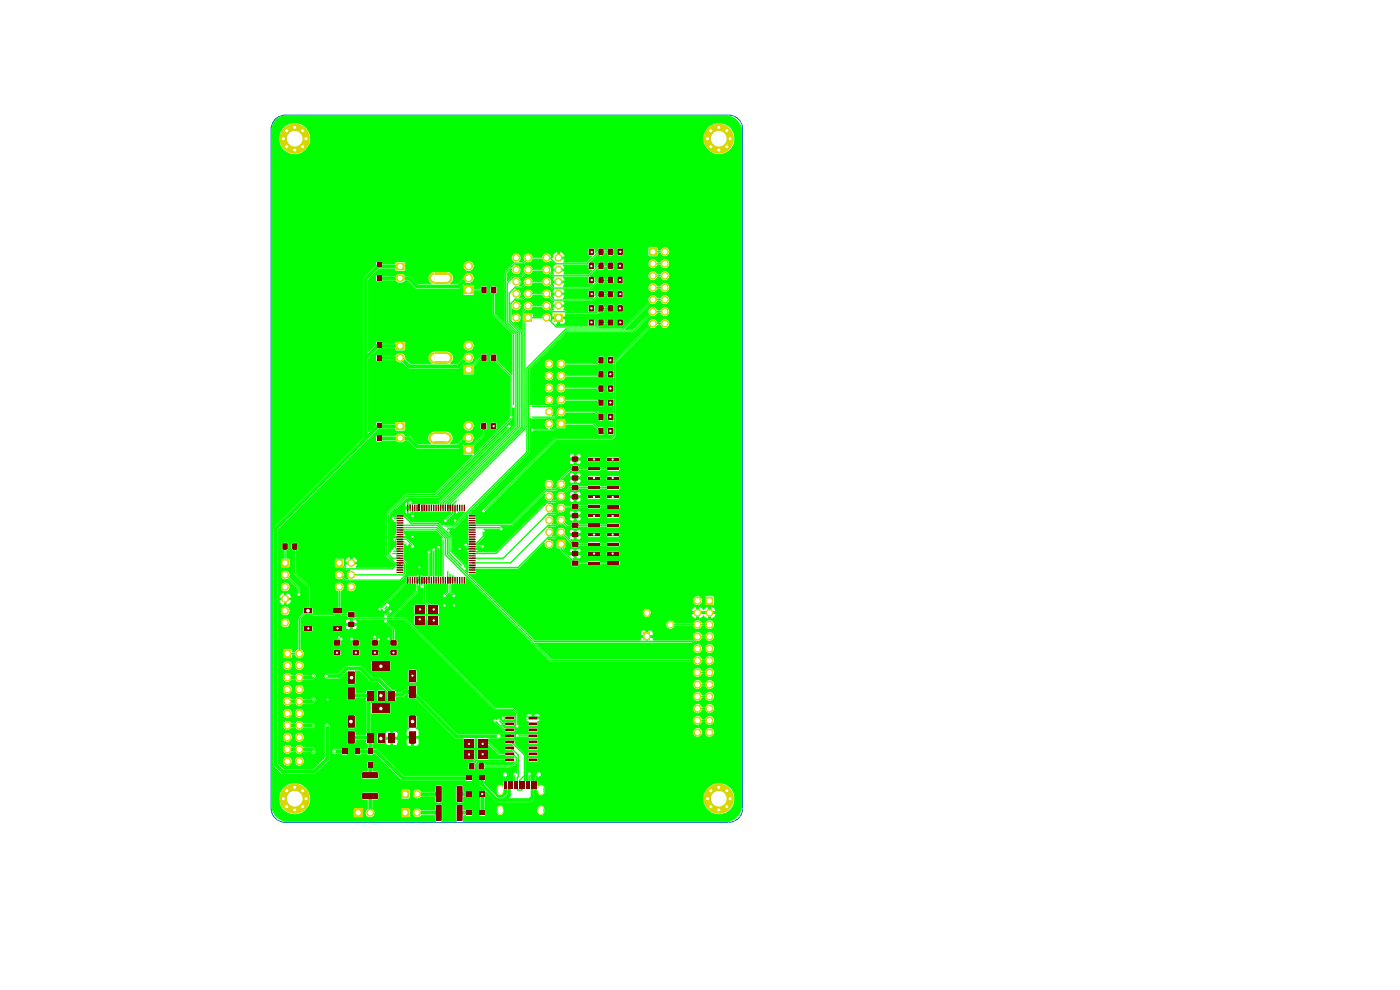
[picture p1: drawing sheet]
<svg xmlns="http://www.w3.org/2000/svg" width="297mm" height="210mm" viewBox="0 0 297 210" stroke-linecap="round" stroke-linejoin="round" font-family="sans-serif">
<path d="M57.5 27.4v144a3 3 0 0 0 3 3M60.5 24.4h94.1a3 3 0 0 1 3 3M60.5 24.4a3 3 0 0 0-3 3M157.5 27.4v144M157.6 171.4a3 3 0 0 1-3 3h-94.1" fill="none" stroke="#0570c2" stroke-width=".21"/>
<g fill="none" stroke="#0f0" stroke-width=".28">
<path d="M82 117.7l1.7 1.7h1.8l.3 .3v1.9l-.3 .3M82.4 117.5l.9 .9h1.5M84.8 118.9h.8l.6 .6v2.3l-1.3 1.2M84.9 119.9h-.9l-.7 .8M81.8 131.8l1.7 1.7v2.9M82.3 128.4l-.9 .9M82.8 129.7l-1 .9M86.5 122.8v.5l-5.9 5.9M88.5 125.5l-5.7 5.7h3M89 129.3h.1M90 127.8l.5 .4v3.2l-.1 .2h-1.4M90.5 127.6l1.4 1.7"/>
<path d="M91.9 131.6h.1M74.5 143.7h.1M80.8 141.3h.1M87.5 143.3v.1"/>
</g>
<path d="M74.5 147.2l.4 .3h3.6l-.3 .3v8.8M74.5 156.4h4M78.5 156.6v2.8h1.3M78.9 144.2h1.5" fill="none" stroke="#0f0" stroke-width=".78"/>
<circle cx="78.2" cy="156.6" r=".39" fill="#0f0"/>
<path d="M74.4 153h.1M80.8 156.6h.1" fill="none" stroke="#0f0" stroke-width=".28"/>
<path d="M61 153.9h5.5M66.5 148.4l-.4 .4h-5.1M69.4 153.9v7l-2.8 2.8h-6.6l-1.5-1.5M71 159.4h2.1M75.9 159.4h2.6M79.8 159.4l5.6 5.6h14.1M87.5 146.9l9.2 9.2M78.5 162.2v2" fill="none" stroke="#0f0" stroke-width=".78"/>
<circle cx="66.5" cy="153.9" r=".39" fill="#0f0"/>
<path d="M58.5 112.1v50.1M61 159h5l.5 .4M66.5 143.4l-.3 .3h-5.2M69.3 143.4h2.7l1.6-1.7h2.9l2.4 2.5" fill="none" stroke="#0f0" stroke-width=".78"/>
<g fill="none" stroke="#0f0" stroke-width=".28">
<path d="M60.5 115.9v3.5M62.5 115.9v5.6l3 3-.1 5M60.5 124.5v.1M60.5 121.9l2.9 2.9v1.3M65.3 129.5l-1.7 1.7v7.4h-2.6M65.3 129.5l1 .9h4.5l.8-.9M65.3 133.3h.1M71.6 133.3h.1M71.8 129.6l.7 .8h2l.9 .8h7.4M72 124.5v4.4l-.5 .5M72.4 135.5l-.9 .9M74.5 121.9h.1"/>
<path d="M74.6 135.6l.9 .8M75.5 138.4h.1"/>
</g>
<path d="M58.5 25.5a2.71 2.71 0 0 1 2-.9h94.2a3.9 3.9 0 0 1 2.6 2.6v144.3l-.2 .4a4.3 4.3 0 0 1-2.4 2.3h-56.5l.2-.3v-.9h.4v.1h1.3l.2-.1v-1.2l-.2-.1-1.7 .1v-.9l-.3-.4h-1.2l-.2 .3v3.2l.1 .2h-3.1l.2-.3v-3l-.3-.4h-1.1l-.2 .2-.1 1.1h-2.8a1.11 1.11 0 0 0-1.2-.4 1.11 1.11 0 0 0-.8 1l.2 .6 .3 .3a1.12 1.12 0 0 0 1.5-.3h2.8v1l.2 .2h-32.1a4.2 4.2 0 0 1-2.6-2.7v-2.4h1.4a3.4 3.4 0 0 0 2.1 3.5 3.4 3.4 0 0 0 3.9-1.1h9.8l.1 1.9h2l-.1-2h-1.9l-.1 .1h-9.8l.4-.5a3 3 0 0 0 .3-2.5h10.8v.9l.3 .3h1v1.8l-.3 .3a1.05 1.05 0 0 0 .3 1.5 1.05 1.05 0 0 0 1.5-.3 1.05 1.05 0 0 0-.3-1.5h5.8l.1 1.9h2l-.1-2-7.8 .1v-1.8h1l.3-.3v-1.1l-.4-.3h-3l-.4 .3v.2h-10.8l-.5-.9h19.6v1.8l.2 .1h1.8l.1-.2v-.9h.4a1.11 1.11 0 0 0 .8 1 1.11 1.11 0 0 0 1.2-.4h2.8v1l.2 .3h1.3l.2-.3v-3.1h2.8v3.1l.4 .3h.8l.5-.3v-1h.4v.1h1.4l.1-1.3-.2-.2h-1.2l-.1 .3h-.4v-1l-.3-.4h-1.2l-.2 .4h-2.8l-.3-.4h-1.1l-.3 .3v1.1h-2.8l-.1-.3a1.1 1.1 0 0 0-1.2-.2 1.1 1.1 0 0 0-.7 1h-.4v-1h-.1h-1.9l-.1 .2h-19.6l-.2-.4a3.4 3.4 0 0 0-3.6-1 3.4 3.4 0 0 0-2.4 2.9h-1.4v-57h.2v50.2l1.9 2h7l.3-.3h9.5v1l.3 .2h3.2l.3-.2-.1-1.3-.3-.2h-.9v-.6l.1-.1v-1.2l-.1-.2h-1.2l-.1 .2 .1 1.9h-.9l-.4 .5h-9.5l2.8-2.9 .1-1.7h.3l.4 .5h1.7l.1 .3h1.2l.2-.3v-1.1l-.2-.1-2.9 .1-.2 .2-.3 .4h-.3v-5.6l-.5-.5-.4 .1-.3 .5v6.8l-2.4 2.4h-6.1l-1.2-1.1v-.5h.8v.2a1.08 1.08 0 0 0 1.1 .8 1.08 1.08 0 0 0 1-1h.4v.2a1.07 1.07 0 0 0 1.7 .7 1.07 1.07 0 0 0 0-1.8 1.07 1.07 0 0 0-1.7 .7v.2h-.4a1.06 1.06 0 0 0-1-1.1 1.06 1.06 0 0 0-1.1 1.1h-.8v-2.5h.8v.2a1.08 1.08 0 0 0 .8 .7 1.08 1.08 0 0 0 1.1-.4h.9l.6 .4h.6l.4-.4h1.5l.5 .4h.4l.3-.2v-.5l-.7-.8-2-.1a.98 .98 0 0 0-1.6 .1l-.9-.1a1.05 1.05 0 0 0-1.2-.4 1.05 1.05 0 0 0-.7 1.1h-.8v-2.6h.8v.2a1.08 1.08 0 0 0 1.1 .8 1.08 1.08 0 0 0 1-1h.4v.2a1.07 1.07 0 0 0 1.7 .7 1.07 1.07 0 0 0 0-1.8 1.07 1.07 0 0 0-1.7 .7v.2h-.4a1.06 1.06 0 0 0-1-1.1 1.06 1.06 0 0 0-1.1 1.1h-.8v-2.5h.8v.2a1.08 1.08 0 0 0 .8 .8 1.08 1.08 0 0 0 1.1-.5h.9l.6 .5 .6-.1 .4-.4h2.4a.66 .66 0 0 0 0-1.1l-2.4-.1a.98 .98 0 0 0-1.6 .1l-.9-.1a1.05 1.05 0 0 0-1.2-.3 1.05 1.05 0 0 0-.7 1h-.8v-2.6h.8v.3a1.08 1.08 0 0 0 1.1 .7 1.08 1.08 0 0 0 1-1h.4v.3a1.07 1.07 0 0 0 1.9 .4h9.2v2.3l.4 .3h1.2l.4-.4v-2.3l-.3-.3h-1.4l-.3 .4-9.2-.1a1.05 1.05 0 0 0-.5-1.6 1.05 1.05 0 0 0-1.4 1h-.4l-.1-.2a1.03 1.03 0 0 0-1.1-.8 1.03 1.03 0 0 0-.9 1h-.8v-2.5h.8v.2a1.08 1.08 0 0 0 .8 .8 1.08 1.08 0 0 0 1.1-.4h.9l.6 .4 .6-.1 .4-.3h2l.7-.7 .1-.3-.5-.6-.5 .2-.2 .2h-1.6a.95 .95 0 0 0-1.6 0h-.9a1.05 1.05 0 0 0-1.2-.4 1.05 1.05 0 0 0-.7 1h-.8v-2.5h.8v.2a1.08 1.08 0 0 0 1.1 .8 1.08 1.08 0 0 0 1-1h.4v.2a1.05 1.05 0 0 0 1.3 .7 1.05 1.05 0 0 0 .8-1.2h9v2.3l.3 .3h1.4l.3-.5h2v.6h.2v6.7l-.2 .5h-2v-.7l-.4-.3h-1.2l-.4 .3v2.4l.3 .3h1.4l.3-.3v-.6h2v.6l.4 .2v.9l-.1 .1-2.6-.1-.1 1.3 .2 .2h1.3v-.3l2.5 .3 .1-.3h.4l5.7 5.7h13.5v.1h1.3l.2-.1v-1.2l-.2-.1h-1.3v.2h-13.1l-5.5-5.6-1-.1-.1-.1v-.9l.3-.2v-2h.5v2.2h1.7l.2-.2v.3l.3 .2h.7l.1-.1v-1.2h.4v1.2l.1 .1h.6l.4-.3h1.7l.3 .4 .7 .1 .2-.1v-1.6h.4v1.6l.1 .1h.7l.4-.5v-1.1l-.1-.1h-2.5l-.2 .1v1.1h-1.7v-.9l-.2-.1h-2.3l-.2 .8v-2l.2 .8h1v-1.2h.4v1.2h.9l.2-.2 .1-.6-.3-.5h1.9v1l.2 .1h2.5l.1-.1v-1l-.4-.6h-.2l.2-.2v-2.5l-.3-.2h-1.4l-.2 .2-.1 2.4 .2 .3-.5 .2-.1 .4-2.7-.1-.5 .2-.1-.2h-.7l-.3 .2v.4l-.2-.2h-1.7v.2h-.5v-.2h-.6v-4l4.1-.1-.1-2.2h-4v-.4h.6v-2.2h.5v2.2h1.7l.1-2.3-1.7-.1-.1 .2h-.5l-.1-.2h-1.6l-.2 .2v.5h-2v-1.1l-.4-.3h-1.2l-.4 .4h-9a1.04 1.04 0 0 0-1.2-.8 1.04 1.04 0 0 0-.9 1.1h-.4l-.1-.2a1.03 1.03 0 0 0-1.1-.9 1.03 1.03 0 0 0-.9 1.1h-.8v-2.6h.8v.2a1.08 1.08 0 0 0 .8 .8 1.08 1.08 0 0 0 1.1-.4h.9l.4 .3 .6 .1 .6-.4h2l.7-.6 .1-.3h1.6a.6 .6 0 0 0 .6 .6h2.7l.4-.2 1.1-1.1v2.3l.4 .3h1.2l.4-.4v-2.3l-.1-.3h.8l2.3 2.3 .3 .2h1.3l2 2v1.8l.2 .1h1.7v-.7h1.4l.7-.7h.4l.1 .9h1.5l8.2 8.4 .2 .1h1.8v2.1h2.3l.2-.1v-2h.4v2.1h.1h2.2l.1-.1v-.6l2.2 2.1 3 .2 .3 .3h-1.9l-.2 .2h-3.4v-1.9l-.1-.1h-2.3v2h-.2l-.2-.2v-1.7l-.2-.1-2.3 .1v2l2 .1 .3 .3-.1 .2h-.9l-.3 .2v1.3l.3 .3h.9l.3-.2v-.9l.4-.4v-.3h7.9l-.6 .6h-5.6l-.1-.4-.2-.2h-1l-.2 .2-.1 1.3 .4 .3h.8l.3-.2 .1-.4h5.8l.9-.8v2l-.2-.2h-.3l-.3 .3 .1 1.5h-1.2v-.2a.85 .85 0 0 1 0-1.1 .55 .55 0 0 0-.8-.5 .55 .55 0 0 0-.1 .9l-.1 1.9-.2-.2a.89 .89 0 0 0-1.2 .6v1.3a.8 .8 0 0 0 1.2 .3l.4-.3v-.8h.6v.8l-.7 .8h-1.2l-2.8-2.9v-.5h.2v-1.4h-1.3l-.2 .1v1.2l.2 .1v1l1.1 .9h-1.1l-.2 .2v1.2l.2 .1v2.6l-.2 .1v1.2l.2 .1h1.3v-1.4l-.1-.2h2.4v.8l.2 .4a.9 .9 0 0 0 1.4-.3v-.9h7v.8a.82 .82 0 0 0 .9 .7 .82 .82 0 0 0 .8-.7l-.1-1.1a.85 .85 0 0 0-.9-.5 .85 .85 0 0 0-.7 .8h-7v-.3l-.6-.5a.83 .83 0 0 0-1 .8h-2.4l.1-3.6 2.4 2.4h7.1l.9-.8v-.4h35.7a3.4 3.4 0 0 0 4.1 3.6 3.4 3.4 0 0 0 2.2-5.1 3.4 3.4 0 0 0-5.5-.4l-.7 1.2-.1 .7h-35.7v-1.6h.5a.9 .9 0 0 0 .4 1.1 .9 .9 0 0 0 1.2-.3l.1-1.3a.92 .92 0 0 0-1.5-.4v-1.7l.1-.1a.57 .57 0 0 0 .7-.5 .57 .57 0 0 0-.6-.6 .57 .57 0 0 0-.6 .6l-.2 .4-.3 .9h-.6l.1-1.6-.2-.2h-.5l-.2 .2 .2 1.6h-.5v-4.6h.4v.4l.2 .2h1.9l.2-.2v-.5l-.2-.2h-1.9l-.2 .3h-.4v-.9l-.2-.4h.6v.5l.2 .2h1.9l.2-.2v-.7l-2.1-.1-.2 .3h-.6l-1.3-1.2h1.9v.4l.2 .2h1.9l.2-.2v-.7l-2.1-.1-.2 .4h-1.9l-.8-.8 .1-.5h2.6v.4l.2 .2h1.9l.2-.2v-.7l-2.1-.1-.2 .4h-2.6l-.2-.4h-1.9l-.2 .3v.7h1.4l.3 .3-1.7 .1v.8l1.4 .1 .3 .3h-1.5l-.2 .2h-1l-2.1-2.2h-.3v-.7l5.5-.1 .2-.2v-.3a.35 .35 0 0 0 .2 .3 .35 .35 0 0 0 .4 0h2.1l.1 .2h1.9l.2-.2v-.6l-.2-.2h-1.9l-.1 .1h-2l-.4-.1-.3 .3-.2-.3-.7-.1-11.4 .1-.3-.2h50.2v.2a1.08 1.08 0 0 0 1.1 .8 1.08 1.08 0 0 0 1-1h.4v.2a1.08 1.08 0 0 0 1.7 .7 1.08 1.08 0 0 0 0-1.8 1.08 1.08 0 0 0-1.7 .7v.2h-.4a1.06 1.06 0 0 0-1-1.1 1.06 1.06 0 0 0-1.1 1.1h-50.2l-2.5-2.6h10.4l.2 .4 2.4 2.1h1.9l.2-.2v-.4h2.6v.4l.2 .2h1.9l.2-.2v-.6l-.2-.2h-1.9l-.2 .4h-2.6l-.2-.4-2.1 .1-.6-.7 .6 .1 .2 .2h1.9l.2-.2-.1-.7-2-.1-.4 .2-.6-.5a.39 .39 0 0 0-.4-.4 .39 .39 0 0 0-.4 .4l-.2-.3h-.4l-.2 .4h-10.4l-.5-.5h12.6l.1 .3 .3 .2 .3-.2 .2 .2h1.9l.2-.3v-.5l-.2-.2h-1.9l-.2 .1h-.5l-.2 .4h-12.6l-5.2-5.2v-1.6l-.2-.2-.2-.1h-1.2l-.4 .4v.6h-.8l-.7 .6h-1l-.1-.5h-.6l-2.5-2.5-.2-.1h-1.4l-2.6-2.5h-3.2l-1.7 1.6h-2.5l-.4 .3-.1 .3h-1.6l-.5-.6-.5 .1-.1 .3h-1.7a.95 .95 0 0 0-1.6 0l-.9-.1a1.05 1.05 0 0 0-1.2-.4 1.05 1.05 0 0 0-.7 1h-.8v-2.5h.8v.2a1.08 1.08 0 0 0 1.1 .8 1.08 1.08 0 0 0 1-1h.4v.2a1.05 1.05 0 0 0 1.7 .6 1.05 1.05 0 0 0-.1-1.7h14.7v1.9l.1 .3 7.7-.2 .1 2.4 .3 .2h1.2l.4-.3v-2.4l-.3-.3h-1.4l-.3 .4h-3.6v-2.1l-.1-.1h-4l-.1 .2-14.8-.1a1.05 1.05 0 0 0-1.5 1h-.4l-.1-.2a1.03 1.03 0 0 0-1.1-.9 1.03 1.03 0 0 0-.9 1.1h-.8v-3.4h.8l.1 1.8h1.9l.1-.7 .5 .1a1.06 1.06 0 0 0 1.5 .5 1.06 1.06 0 0 0 .4-1.4h6.2v.8l.3 .2h1.3l.2-1h2.2v.9l.3 .1h1.4l.1-1h2.2v.7l.3 .3h1.4l.1-1h2.2v.8l.3 .2h1.2l.3-.2v-1l-.3-.2h-1.2l-.3 .4h-2.2l-.3-.4h-1.2l-.3 .4h-2.2l-.3-.4h-1.2l-.3 .4h-2.2l-.3-.4h-1.2l-.3 .4h-6.2l-.5-.4v-1.7h6.7v.9l.2 .1 1.3 .1 .3-.4v-.7l.3-.3v-.2h1.5v.3l.4 .2v.9l.3 .2 1.4-.1 .1-1h2.2l.1 1 1.4 .1 .3-.2v-1l-.3-.3h-.3l.1-.3a.44 .44 0 0 0-.2-.6 .44 .44 0 0 0-.6 .2l.1 .7-.5 .1-.1 .3h-2.2l-.3-.4h-1.1a.43 .43 0 0 0-.4-.4 .43 .43 0 0 0-.4 .3h-1.5v-.2a.46 .46 0 0 0-.5-.2 .46 .46 0 0 0-.3 .5h-1l-.3 .4h-6.7v-3.2h.4v1l.1 .2h1.9l.1-1.2h4.2l.1 1.2h1.9l.1-1h.5l.2 .5 .8 .1 .1-.2v-.8h.4v.8l.2 .2h.5l.3-.2 .1-.6-.2-.2h-2.2l-.2 .4h-.5l-.1-.4h-2v.2l-6.3-.2v.2h-.4v-.9h9.3l.2 .3h.9v-.8l-.1-.1-.8 .1-.2 .5h-9.3v-.7l1.1-1h.6l.6 .5h4.6l.6-.5h.5l.4 .5h1.3l.1 .3 .2 .2h.9l.1 .1-.2 .1v.8h.9l.2-.1-.2-.6h5.9l-.1 .2v.3l1.8 1.6v2h-.3l-.3 .3v1l.3 .2 1.3-.1 .2-.1v-1l-.3-.3h-.3v-2.2l-1.6-1.6-.1-.3h3.6l19.1 19.2h4l.6 .6v2.5a.41 .41 0 0 0 .1 .6 .41 .41 0 0 0 .5-.1 .41 .41 0 0 0 0-.6v-1.1h1.5l.3 .4 .2 .1-.1 .1v.6l.2 .2h1.9l.2-.2v-.6l-.1-.1 .5-.3h32.3a1.05 1.05 0 0 0 .9 1 1.05 1.05 0 0 0 1.1-.7l.6 .1a1.06 1.06 0 0 0 1.6 .5 1.06 1.06 0 0 0 0-1.7 1.06 1.06 0 0 0-1.6 .5l-.6-.1a1.06 1.06 0 0 0-1.2-.6 1.06 1.06 0 0 0-.8 1h-32.3l.1-.2-.3-.1-4.4 .1v-.7l2.9 .1v-.4h.3v.4h1.2l.3-.1-.5-.5h-.8l-.2 .2-1.3-.2-.3 .2-.1 .3h-1.5v-.8l-.8-.8h37.7a1.05 1.05 0 0 0 .9 1 1.05 1.05 0 0 0 1.1-.7h.6a1.06 1.06 0 0 0 1.6 .5 1.06 1.06 0 0 0 0-1.7 1.06 1.06 0 0 0-1.6 .5h-.6a1.06 1.06 0 0 0-1.2-.7 1.06 1.06 0 0 0-.8 1.1h-37.7l-.3-.2h-3.8l-2.3-2.4h44.1a1.05 1.05 0 0 0 .9 1 1.05 1.05 0 0 0 1.1-.7l.6 .1a1.06 1.06 0 0 0 1.6 .5 1.06 1.06 0 0 0 0-1.7 1.06 1.06 0 0 0-1.6 .5l-.6-.1a1.06 1.06 0 0 0-1.2-.6 1.06 1.06 0 0 0-.8 1h-44.1l-2.5-2.5h46.6v.2a1.07 1.07 0 0 0 1 .8 1.07 1.07 0 0 0 1-.7l.6 .1a1.06 1.06 0 0 0 1.6 .5 1.06 1.06 0 0 0 0-1.8 1.06 1.06 0 0 0-1.6 .6l-.6-.1a1.06 1.06 0 0 0-1.2-.7 1.06 1.06 0 0 0-.8 1.1h-46.6l-2.6-2.5h49.2v.2a1.07 1.07 0 0 0 1 .8 1.07 1.07 0 0 0 1-.8l.6 .1a1.06 1.06 0 0 0 1.6 .5 1.06 1.06 0 0 0 0-1.7 1.06 1.06 0 0 0-1.6 .5l-.6-.1a1.06 1.06 0 0 0-1.2-.6 1.06 1.06 0 0 0-.8 1.1h-49.2l-11.8-11.8h-2.4l5.3-5.2v-1.3l.1-.2v-2.3l-.1-.1h-.3l-.2 .4-2-.1-.2 .2v.9l-5.7 5.6a.41 .41 0 0 0 0 .8 .41 .41 0 0 0 .6-.4 .46 .46 0 0 0 .4 .5 .46 .46 0 0 0 .5-.4l.8-.7v-.4l-.4-.2 4-4h1.8v1.4l-5.4 5.5h-.6l.7-.9h.2l.2-.4-.2-.3h-.5l-1.1 1.1v.3l.1 .2h-6.1v-1l-.3-.3h-1.2l-.3 .4h-.9v-1.1l-.4-.1v-3.4l.5-.3 .2-.6h.4a1.03 1.03 0 0 0 1.5 .9 1.03 1.03 0 0 0 .3-1.7 1.03 1.03 0 0 0-1.7 .4l-.1 .4h-.4v-.3a1.05 1.05 0 0 0-1.8-.4 1.05 1.05 0 0 0 .5 1.7v3.3h-1.1v1.3h-4.2v-1.2l-.6-.1v-4.4l-2.4-2.5h7.5a1.02 1.02 0 0 0 1.6 .9l.5 .5h12.1l1.4-1.4v-2.5l-.8-.8v-2.9l.7 .2 .4-.5 .3 .4a.42 .42 0 0 0 .3 .5 .42 .42 0 0 0 .5-.2 .42 .42 0 0 0-.1-.5l-1.4-1.5-2.9-.1-.2 .4 .2 .4 .4-.1v1.4l-.4-.1-.8 1.1v-7.7l.9-1h2.2l.1 .4 .4 .3 .1-.2v-1h-.5l-.1 .5h-2.2l1.5-1.4h.7l.1 .5h.5v-1l-.1-.1-.4 .3-.1 .3h-.7l1.4-1.4h6.8l15.1-15v-.4l-.4-.2h-.2l-14.8 15h-.4l16.1-16 .1-.3-.1-2.2h.4v3.7l-16.4 16.3v.3l-4.9 .1-.5-.1 .1-.3-.3-.3h-.2l-.3 .3v2.4l.1 .2 .5-.4-.1 .8 .2 .3 .5-.2v-.9l.5-.1 7.4 .1-1.3 1.3a.4 .4 0 0 0-.2 .7 .4 .4 0 0 0 .7-.3l1.5-1.5v-1.4h.3l-.1 1.4a.42 .42 0 0 0 .6-.3l1.3 .1-2.5 2.6h-1.6a.35 .35 0 0 0-.4-.2 .35 .35 0 0 0-.2 .3l-.7-.7h-5.7l-1.6-1.6h-1.8l-.1 .1 .1 .4-.8-.1a.48 .48 0 0 0-.2 .5 .48 .48 0 0 0 .4 .3v.3l.3 .2h.2l.1 .3v2.1l-.4 .2-.1 .3 .2 .1h2.3l.1-.2a.6 .6 0 0 1-.3-.8l6.8-.1 1.2 1.3-.2 .4 .1 .3v7.4h-.4l.1-6.1-.2-.3h-.4l-.2 .3 .1 .3v5.8h-.4v-5.3l.1-.3-.2-.3h-.4l-.2 .3 .1 5.6h-.4v-4.8l.1-.2-.2-.4h-.4l-.2 .2 .1 5.2-1 .1-.3-.4-.3 .1v2.7l.3 .2 .3-.1v3.2l.3 .2-2.2 .1v2v.1h2.4v.2h-2.3l-.1 .2v1.7l.1 .2h2.3l.1-.1v-.6l.4-.2 .1 .9h2.3l.1-.1v-1.9l-.1-.1h-2.3v-.2h2.3l.1-2-.2-.2h-1.6l-.7-.6v-3.5h4v1.4l-.8 .7v.4a.41 .41 0 0 0 .5 .2 .41 .41 0 0 0 .3-.3l.5-.6 .8 .9 .6-.1v-.5l-.8-.7v-1.4h2.9l.1-.2v-1.3l18 17.9 30.2 .1a1.05 1.05 0 0 0 1 .6 1.05 1.05 0 0 0 .9-.7l.6 .1a1.06 1.06 0 0 0 1.6 .5 1.06 1.06 0 0 0 0-1.7 1.06 1.06 0 0 0-1.6 .5l-.6-.1a1.05 1.05 0 0 0-1-.7 1.05 1.05 0 0 0-.9 .8h-29.9l-2.3-2.2h32.1v.2a1.08 1.08 0 0 0 1.1 .8 1.08 1.08 0 0 0 1-1h.4v.2a1.08 1.08 0 0 0 1.7 .7 1.08 1.08 0 0 0 0-1.8 1.08 1.08 0 0 0-1.7 .7v.2h-.4a1.06 1.06 0 0 0-1-1.1 1.06 1.06 0 0 0-1.1 1.1h-32.1l-1.2-1.2h33.3l.6-.5a1 1 0 0 0 1.4-.6l.6 .1a1.06 1.06 0 0 0 1.6 .5 1.06 1.06 0 0 0 0-1.7 1.06 1.06 0 0 0-1.6 .5l-.6-.1a1.04 1.04 0 0 0-1.4-.6 1.04 1.04 0 0 0-.5 1.5l-.2 .2h-8.2l-.2-.5h-1v.5h-.4v-.5h-1l-.2 .5h-22.3l-1.5-1.5h23.8v.5l.2 .1h1v-1h.4v1h1l.2-.1v-.5l-.5-.6h-.6l-.1 .2-1.1-.2-.5 .6h-23.8l-1.8-1.8h31.1v.4a.95 .95 0 0 0 .9 .7 .95 .95 0 0 0 .9-.7l3.9 .1a1.05 1.05 0 0 0 1 .6 1.05 1.05 0 0 0 .9-.7l.6 .1a1.06 1.06 0 0 0 1.6 .5 1.06 1.06 0 0 0 0-1.8 1.06 1.06 0 0 0-1.6 .6l-.6-.1a1.05 1.05 0 0 0-1-.7 1.05 1.05 0 0 0-.9 .8l-3.9-.1a.96 .96 0 0 0-1.1-.6 .96 .96 0 0 0-.7 .9h-31.1l-2.5-2.5h28.5v.4a1.03 1.03 0 0 0 1.3 .7l.6-.7h8.5l.2 .6 .7 .4 .2-.1v-1.1h.5v1.1l.2 .1 .5-.3 .3-.4 .2 .3 .7 .4 .2-.1v-1.1h.4v1.1l.2 .1 .7-.4 .2-.5v-.3h-5.1l-.1 .2h-8.5v-.8h8.5l.1 .3h1v-1.1h.5v1.1h2.1v-1.1h.4v1.1h1.1v-.3l-.2-.5-.7-.4-.2 .1-.6-.1-.5 .2-.4 .5-.3-.5-.5-.2-.2 .1-.7-.1-.7 .4-.2 .5h-8.5l-.4-.4a1.02 1.02 0 0 0-1.4 .4l-.1 .4h-28.5l-2.5-2.5h41.7v.2a1.05 1.05 0 0 0 1.6 .7 1.05 1.05 0 0 0 .1-1.7h.8l.1 1.8 2.1-.1-.1-1.9h-2l-.1 .2-.9-.1a1.06 1.06 0 0 0-1.6 .9h-41.7l-5.6-5.6 1.4-.1 .1-.2-.1-.8h8.9l5.5-5.5a1.04 1.04 0 0 0 1.4 1.2 1.04 1.04 0 0 0 .3-1.8h.9v1.7l.7 .1v.2l2.4 2.5v.7l.3 .4h1.2l.2-.2 .1-.3h1.6l.2 .2h2.6l.1-.2h1.2l.1 .2h2.7l.1-.8-.1-.1-4 .1v-.2h-2.7l-.2 .2h-1.6l-.3-.4h-1l-.1-.2 .3-.1v-.8h.4v.8l.1 .1h.7l.3-.3-.2-.6h-2.2l-.2 .2-1-1h1l.2 .4h.9v-.8h.4v.8l2.3-.1v.7l.2 .1h2.7v-.8h1.2v.8h2.8v-1h-2.8v.2l-4-.2-.1 .2h-1.2v-.5l-.4-.3h-.6l-.1 .1-1.1-.1-.3 .2-.1 .3h-1l-.3-.4h.6l-.1-2h-1.9v.2h-.9l-.8-.2 1.6-.1 .6-.6 .3 .2 .7-.1 1.6 1.6v.6l.3 .2h1.2l.3-.4h1.7l.1 .1 3.9-.1 .2 .2h2.5l.2-.2v-.7l-.1-.2h-2.7l-.1 .2h-1.2l-.1-.2h-2.6l-.2 .2h-1.6l-.1-.2-.2-.2h-1.3l-.2-.3 .5 .1 .2-.1v-.8h.4v.8l.1 .1h.6l.4-.3-.2-.6h-2.2l-.2 .1 .1 .5-.9-1 .1-.4h.7l.2 .4h.9v-.8h.4v.8l2.3-.1v.6l.2 .2h2.6l.1-.1v-.7h1.2v.7l.1 .1h2.6l.1-.1v-.9h-2.8v.2h-1.2v-.2h-2.7l-.2 .2h-1.2v-.5l-.4-.3h-.6l-.1 .1-1.1-.1-.3 .2-.1 .3h-.7v-.1a1.05 1.05 0 0 0-1.3-.9 1.05 1.05 0 0 0-.7 1.5l-.3 .4h-.6a1.05 1.05 0 0 0 .3-1.3 1.05 1.05 0 0 0-1.1-.6h1.7l.6-.5h.9l.6 .6h1l.3 .3h1.2l.3-.4h1.6l.2 .1 3.9-.1 .1 .2h2.7l.1-.2v-.7l-.2-.2h-2.5l-.2 .2h-1.2v-.2h-2.8l-.1 .2h-1.6l-.2-.4-1.1-.1-.5 .2v.5h-.7l-.5-.5v-.9h.8l.1 .4 .5 .3 .5-.3v-.7h.4v.7l.5 .3 .5-.3 .1-.6-.2-.1h-2.2l-.2 .3h-.8v-.2a1.05 1.05 0 0 0-1.5-.3 1.05 1.05 0 0 0-.3 1.4l-.3 .3h-.7a1.05 1.05 0 0 0 .3-1.2 1.05 1.05 0 0 0-1.1-.6l1.7-.1 .5-.5 2.2 .1 .2 .4h.9v-.8h.4v.8l2.3-.1v.7l.2 .1h2.7v-.8h1.2v.8h.1h2.6l.1-.1v-.8l-.1-.1h-2.6l-.1 .2h-1.2v-.2h-2.7l-.2 .2h-1.2v-.5l-.5-.4h-.5l-.1 .2-1-.2-.3 .2-.2 .4h-1.5l.7-.4 .1-.6h1.1v.2l.3 .2h1.2l.3-.5h1.6l.2 .2h2.6l.1-.2h1.2l.1 .2h2.7l.1-.1-.1-.8-4 .1v-.2h-2.7l-.2 .2h-1.6l-.3-.4h-1.2l-.3 .5h-1.2a1.05 1.05 0 0 0-1.5-.3 1.05 1.05 0 0 0-.3 1.4l-.3 .3h-.7a1.05 1.05 0 0 0 .3-1.3 1.05 1.05 0 0 0-1.1-.5l1.7-.1 .6-.5a1.04 1.04 0 0 0 1.1-.2h1a.71 .71 0 0 0 1.1 .4v-.8h.4v.8l.1 .1 .7-.1 .3-.2v-.5l-.2-.1h-2.2l-.2 .4h-1l.3-.5-.1-.7h.8l.2 .4h.9v-.8h.4v.8l2.3-.1v.7l.2 .1h2.7v-.8h1.2v.8h2.8v-.9l-2.8-.1v.2h-1.2v-.2h-2.8l-.1 .2h-1.2v-.5l-.5-.4h-.5l-.1 .2-1-.2-.4 .3-.1 .3h-.8l1.1-1.1 .4 .5h1.2l.2-.2 .1-.3h1.6l.2 .2h2.7v-.2h1.2l.2 .3h2.5l.2-.2v-.7l-.1-.2-4 .2v-.2h-2.7l-.2 .2h-1.6l-.3-.4h-1.2l-.3 .4-.5 .1-1.1 1.2a.99 .99 0 0 0-1.3 .1 .99 .99 0 0 0-.1 1.3l-.3 .2h-.7a1.04 1.04 0 0 0 .2-1.3 1.04 1.04 0 0 0-1.2-.4l.1-.2h1.8l.6-.5a1.03 1.03 0 0 0 1.3-.3 1.03 1.03 0 0 0-.2-1.3h1l.1 .3 .3 .2h.5l.2-.1v-.8h.4v.8l.1 .1 .7-.1 .3-.2-.2-.6h-2.2l-.2 .4h-1l-.4-.3 .9-.9h.5l.2 .4h.9v-.8h.4v.8l2.3-.1v.6l.2 .3h2.5l.2-.2v-.7h1.2v.7l.2 .2h2.4l.2-.2v-.9h-2.8v.2h-1.2v-.2h-2.7l-.2 .2h-1.2v-.5l-.4-.3h-.6l-.1 .1-1.1-.1-.3 .2-.1 .3h-.5l.9-.9 .3 .3h1.2l.3-.4h1.7l.1 .1 3.9-.1 .1 .2h2.7l.1-.2v-.7l-.1-.2h-2.7l-.1 .2h-1.2v-.2h-2.8l-.1 .2h-1.6l-.1-.3-.2-.2h-1.2l-.3 .2v.4l-2.4 2.3v.2l-.3 .1a1.14 1.14 0 0 0-.4 1.4l-.2 .3h-.7l.2-.2a1.05 1.05 0 0 0-.3-1.5 1.05 1.05 0 0 0-1.4 .3 1.05 1.05 0 0 0 .3 1.5l-7.5 7.5h-7.4v-2h-1.4l.7-.7h1.9l.2 .4 .5-.1 10.6-10.8h7.2l.1 .4 .3 .2h.5l.2-.1v-.8h.4v.8l.1 .1h.6l.4-.4-.2-.5h-2.2l-.2 .3h-7.2l1.2-1.1h6l.2 .4h.9v-.8h.4v.8l2.3-.1v.7l.2 .1h2.7v-.8h1.2v.8h.1h2.6l.1-.1v-.8l-.1-.1h-2.6l-.1 .2h-1.2v-.2h-2.7l-.2 .2h-1.2v-.5l-.4-.4h-.6l-.1 .2-1.1-.2-.3 .2-.1 .4h-6l3.3-3.4h11.8l.8-.7 .1-15.8 7.3-7.3 .4 .1 .5-.1 .6-.6 .6-.1v.2a1.07 1.07 0 0 0 1.4 .5l.5-.5v-.2a1.03 1.03 0 0 0-.7-1.3 1.03 1.03 0 0 0-1.2 .7l-.6 .1v-.2a1.06 1.06 0 0 0-1.5-.5 1.06 1.06 0 0 0-.4 1.4l-7.3 7.3-.1-.7-.2-.2h-.9l-.3 .3v1.2l.4 .3h.8v1.2h-1l-.2 .3v1.2l.2 .3 1-.1v1.4l-.9-.1-.3 .3v1.2l.4 .3h.8v1.2h-1l-.2 .3v1.2l.2 .3 1-.1v1.4l-.9-.1-.3 .3v1.2l.4 .3h.8v1.2h-1l-.2 .3v1.2l.2 .3 1-.1-.4 .6h-11.8l-15.6 15.3v.3h-1.9l12.1-12.2 .1-5 .1 .3 .3 .2 .3-.2h4.6l.6-.6h1.5l.1-.7h5.7l1 1v.8l.3 .3h1l.3-.4v-1l-.2-.2-.1-.2h-1l-.9-.9h-6.1v-.7l-.1-.1h-1.8l-.1 .2v1.5l-.5 .4h-.7a1.05 1.05 0 0 0 .5-1.6 1.05 1.05 0 0 0-1.7 0 1.05 1.05 0 0 0 .5 1.6l-3.4-.1-.2 .4v-2.4h5.4l.6-.5a1.03 1.03 0 0 0 1.5-.6h6.3l.4 .4v.9l.4 .3h.7l.3-.1 .2-.4v-.8l-.4-.5a1.4 1.4 0 0 1-1.3-.4l-6.7-.1a1.03 1.03 0 0 0-1.3-.6 1.03 1.03 0 0 0-.6 1.4l-.3 .4h-.6a1.09 1.09 0 0 0 0-1.7h.8l.7-.7 .2 .1a1.1 1.1 0 0 0 1.2-.7h6.7v.8l.3 .3h1l.3-.4v-1l-.3-.4h-8a1.05 1.05 0 0 0-1.4-.6 1.05 1.05 0 0 0-.5 1.5l-.6 .5h-5v-1.1h2.9v.2a1.04 1.04 0 0 0 1.6 .7 1.04 1.04 0 0 0 0-1.8 1.04 1.04 0 0 0-1.6 .7v.2h-2.9v-2.5h2.9a1.02 1.02 0 0 0 1.1 1 1.02 1.02 0 0 0 1-1h.5v.2a1.06 1.06 0 0 0 .9 .8 1.06 1.06 0 0 0 1.1-.7h6.7v.4l.4 .3h.9l.3-.5v-.8l-.4-.5h-.8l-.4 .3v.2h-6.7a1.04 1.04 0 0 0-1.1-.8 1.04 1.04 0 0 0-.9 1.1h-.5v-.2a1.03 1.03 0 0 0-1.1-.9 1.03 1.03 0 0 0-1 1.1h-2.9v-2.6h2.9v.2a1.03 1.03 0 0 0 1.2 .9 1.03 1.03 0 0 0 .9-1.1h.5v.2a1.06 1.06 0 0 0 .9 .9 1.06 1.06 0 0 0 1.1-.7h6.8l.2 .2h1l.3-.4v-.9l-.3-.5h-1l-.3 .3v.6h-6.7a1.04 1.04 0 0 0-1.1-.7 1.04 1.04 0 0 0-.9 1h-.5v-.2a1.03 1.03 0 0 0-1.1-.8 1.03 1.03 0 0 0-1 1h-2.9v-1.4l1.1-1.1h1.8a1.02 1.02 0 0 0 1.1 1.1 1.02 1.02 0 0 0 1-1.1h.5v.2a1.06 1.06 0 0 0 .9 .9 1.06 1.06 0 0 0 1.1-.8h6.6l.3-.2h.9l.4-.3 .1-1.1-.4-.4-1 .1-.2 .2v.8l-.3 .3h-6.4a1.04 1.04 0 0 0-1.1-.8 1.04 1.04 0 0 0-.9 1.1h-.5v-.2a1.03 1.03 0 0 0-1.1-.9 1.03 1.03 0 0 0-1 1.1h-1.8l6.7-6.7h14.2l3.5-3.5 .4 .2 .5-.1 .6-.7h.6v.1a1.07 1.07 0 0 0 1.4 .6l.5-.6v-.2a1.03 1.03 0 0 0-.7-1.2 1.03 1.03 0 0 0-1.2 .7l-.6-.1a1.06 1.06 0 0 0-1.5-.6 1.06 1.06 0 0 0-.4 1.5l-3.3 3.2h-1.7l5.4-5.3 .4 .1h.5l.6-.7h.6a1.01 1.01 0 0 0 1.4 .7l.5-.6v-.2a1.03 1.03 0 0 0-.7-1.3 1.03 1.03 0 0 0-1.2 .7l-.6-.1a1.06 1.06 0 0 0-1.5-.5 1.06 1.06 0 0 0-.4 1.5l-5.4 5.4h-5.2l.2-.2h.8l.3-.6h.5l.2 .6h1l.2-.3v-1.1h.6v1.1l.2 .3h1l.3-.3v-1.2l-.3-.3h-1l-.2 .4h-.6l-.2-.4h-1l-.2 .6h-.5l-.3-.6h-1l-.3 .4v1l-.1 .2h-.4v-1.2l-.3-.4h-.9l-.3 .2v1.4h-6.6l-.2-.3 .4-.1v-1.1h.4v1.1l.1 .1h.8l.3-.4v-.7l-.1-.1h-2.6l-.1 .4-.2-.2a1.05 1.05 0 0 0-.6-1.4 1.05 1.05 0 0 0-1.4 .7h-1.8l-.1-.7h-1.7v-.2l.3-.4 .2 .1a1.02 1.02 0 0 0 1.2-.7l2 .1a1.06 1.06 0 0 0 1.4 .5l.7 .6v.7l.1 .1h2.6l.1-.1v-.5l6.8 .1 .4-.4h1l.2-.6h.5l.1 .6h.9l.4-.3v-1h.6v1l.2 .3h.9l.4-.3v-1.2l-.4-.3-.9 .1-.2 .4h-.6v-.2l-.3-.3h-.8l-.3 .1v.5h-.5l-.1-.4-.3-.2h-.8l-.4 .3v1l-.3 .2h-.2v-1.2l-.3-.3h-.9l-.3 .2v1.3h-4.5l-.3-.2h-.3l.3-.5-.2-.2h-2.4l-.2 .2 .3 .5-.6-.4 .1-.1a1.05 1.05 0 0 0-.6-1.4 1.05 1.05 0 0 0-1.4 .7l-1.9-.1a1.06 1.06 0 0 0-1.4-.6 1.06 1.06 0 0 0-.5 1.5l-.5 .5v3.9l-1.5-1.4h.2a1.04 1.04 0 0 0 1.2-1.3 1.04 1.04 0 0 0-1.8-.4v-1.1a1.06 1.06 0 0 0 1.8-.3 1.06 1.06 0 0 0-1.1-1.4v-.2h1.7l.4-.5 .8 .2 .3-.2 .4-.5h1.9a.99 .99 0 0 0 1.5 .5l.7 .7h.3l-.3 .5 .2 .3h2.4l.2-.3-.3-.5h6.4l.8-.8 .2 .2h1l.3-.5h.4l.3 .5h1l.2-.4v-1h.5v1.1l.3 .3h1l.3-.4v-1l-.3-.4h-1l-.3 .4h-.5l-.2-.4h-1l-.3 .3v.4h-.4v-.4l-.3-.3h-1l-.2 .3v.4l-.6 .6v-1l-.3-.3h-.9l-.3 .4v1l.3 .4h.7h-6.2l.4-.6-.2-.2h-2.4l-.2 .2 .3 .6-.5-.5a1.06 1.06 0 0 0-.6-1.5 1.06 1.06 0 0 0-1.4 .7l-1.9-.1a1.04 1.04 0 0 0-1.4-.5 1.04 1.04 0 0 0-.5 1.4l-.3 .3h-.6a1.03 1.03 0 0 0 .2-1.2 1.03 1.03 0 0 0-1-.6v-.1h1.6l.5-.5 .8 .1 .3-.1 .4-.6h1.9a1.03 1.03 0 0 0 1.6 .6l.7 .7h.2l-.3 .5 .2 .3h2.4l.2-.3-.3-.5h5.9l.3-.4h11.6v.2a1.08 1.08 0 0 0 1.5 .8l.6-.7h.6v.2a1.07 1.07 0 0 0 1.4 .5l.5-.5v-.3a1.03 1.03 0 0 0-.7-1.2 1.03 1.03 0 0 0-1.2 .7l-.6-.1a1.06 1.06 0 0 0-1.2-.6 1.06 1.06 0 0 0-.9 1h-11.6l1-1 .3 .3h.7l.4-.2 .1-.3h.4l.1 .3 .3 .2h.9l.2-.3v-1h.5v1l.3 .3h1.1l.2-.3v-1.2l-.4-.3h-.8l-.3 .2-.1 .3h-.5v-.3l-.3-.2h-.9l-.3 .3v.4h-.4v-.4l-.2-.2-1-.1-.4 .3v.5l-.5 .5v-1.1l-.3-.2h-.6h12.1v.2a1.08 1.08 0 0 0 1.5 .8l.6-.7h.6v.1a1.07 1.07 0 0 0 1.4 .6l.5-.6v-.2a1.03 1.03 0 0 0-.7-1.3 1.03 1.03 0 0 0-1.2 .7h-.6a1.06 1.06 0 0 0-1.2-.7 1.06 1.06 0 0 0-.9 1.1h-12.1l1.5-1.5 .2 .3h1l.3-.6h.5l.2 .6h1l.2-.3v-1h.6v1l.2 .3 1.2-.1 .1-.2v-1h5.1a1.14 1.14 0 0 0 1.5 .9l.6-.7h.6v.2a1.07 1.07 0 0 0 1.4 .5l.5-.5v-.2a1.03 1.03 0 0 0-.7-1.3 1.03 1.03 0 0 0-1.2 .7l-.6-.1a1.06 1.06 0 0 0-1.2-.6 1.06 1.06 0 0 0-.9 1.1h-5.1l-.3-.5h-1l-.2 .5h-.6l-.2-.5h-1l-.2 .6h-.5l-.3-.6h-1l-.3 .4v.3l-.5 .5v-1l-.3-.2h-.6l1.5-1.5 .3 .3h.7a.52 .52 0 0 0 .5-.6h.5v.3l.2 .3h.8l.4-.3v-1h.6l.1 1.2 1 .1 .4-.3v-1.2l-.2-.2h5.3v1.7l.2 .2h1.8l.2-.8h.5v.1a1.07 1.07 0 0 0 1.4 .6l.5-.6v-.2a1.03 1.03 0 0 0-.7-1.2 1.03 1.03 0 0 0-1.2 .7h-.5v-.6l-.2-.1h-1.8l-.2 .2-6.2-.1-.3 .1-.1 .4h-.6v-.2l-.3-.3h-.8l-.3 .1v.5h-.5l-.1-.4-.3-.2h-.8l-.3 .2-.1 .5-.5 .5v-.9l-.2-.2-1-.1-.3 .3v1.1l.4 .4h.5l-1.3 1.3h-4.7l.3-.5-.2-.2h-1.4v-1.5h.4v1.1h1l.2-.2a1.54 1.54 0 0 0-1.8-1 1.3 1.3 0 0 0-1 1l.2 .2h-.2v.2l-.1-.2a1.06 1.06 0 0 0-1-.8 1.06 1.06 0 0 0-1.1 .7l-1.9-.1a1.06 1.06 0 0 0-1.4-.5 1.06 1.06 0 0 0-.5 1.4l-.3 .3h-.6a1.03 1.03 0 0 0 0-1.6 1.03 1.03 0 0 0-1.5 .2 1.03 1.03 0 0 0 .3 1.5l-2 2v10.8l-1.9-1.9v-4.1l.4-.3v-1.2l-.4-.3h-.8l-.4 .4 .1 1.2 .4 .2v4.3l4.2 4.2v8.5l-3.1-3.1v-1l-.2-.2-1-.1-.4 .4 .1 1.2 .2 .2h.9l3 3.1-.1 8.8-7.4 7.5v-1.4l2.4-2.4v-1.1l.4-.3v-1h.5v.9l.2 .3 1 .1 .3-.3-.1-1.3-.2-.2h-1l-.2 .5h-.5l-.3-.5-1.1 .1-.2 .3v1l.2 .3 .4 .1v.8l-2.2 2.2h-1.7l.3-.4a1.18 1.18 0 0 0 1.7-.7 1.18 1.18 0 0 0-1-1.5 1.18 1.18 0 0 0-1.3 1.2l-1.2 1.2h-1.5a1.48 1.48 0 0 0 .5-1.6 1.48 1.48 0 0 0-1.3-1.1l-2.8 .1a1.45 1.45 0 0 0-1.2 1.1 1.45 1.45 0 0 0 .6 1.5h-2.7l-1.6-1.7-1.1-.1a1.29 1.29 0 0 0-2.1 .1l-4.1-.1v1.3l.1 .2h1.2l.1-.2h2.9l.2 .2a1.43 1.43 0 0 0 1.7-.3h.5l1.9 1.7h9.1l.8-.7v1.9l2 .1-8.1 8.1h-6l-4.4 4.3v9l1.8 1.8h.2l-.6 .6h-7.5l.2-.2v-.5h-2.6v.2l.2 .5-.4-.4v-.9l.2 .2h1.1v-1.1h.4v1.1h1.1a1.08 1.08 0 0 0-1.5-1.1 .97 .97 0 0 0-1.1 .9h-.2v-.6h-2v2h1.6l.4 .5h1.2a1.05 1.05 0 0 0-.4 1.8h-.6l-.3-.4a1.03 1.03 0 0 0-.7-1.4 1.03 1.03 0 0 0-1.3 1h-7.5l-.5-.5v-4.6l.4-.3v-1.2l-.4-.3-1 .1-.2 .3v1l.2 .3 .3 .1v4.9l3 2.9v4.2h-.9v1.2l-1.1 1.2v6.4l-.5 .3-.2 .4h-.5v-.6l-.1-.1h-1.9l-.1 .2h-.8v-5.7h.4a1.03 1.03 0 0 0 1.4 1 1.03 1.03 0 0 0 .3-1.7 1.03 1.03 0 0 0-1.7 .3v.4h-.4v-2.6h.4v.3a1.04 1.04 0 0 0 1.6 .7 1.04 1.04 0 0 0 0-1.7 1.04 1.04 0 0 0-1.6 .7h-.4v-2.1l.5 .7 .5 .3 .2-.1v-1.1h.4v1.1a.85 .85 0 0 0 1-.6l.2-.3-.2-.2h-2.4l-.2 .2v-.8l.2 .3h1v-1.2h.4v1.2h1l.2-.3a1.44 1.44 0 0 0-2.1-.8l-.4 .3-.3 .5v-2.1h.4v.2a1.04 1.04 0 0 0 1.6 .8 1.04 1.04 0 0 0 0-1.8 1.04 1.04 0 0 0-1.6 .8h-.4v-2.6h.4v.2a.97 .97 0 0 0 1.5 .7l2.1 2.2-.1 1.3 .4 .2 .3-.1-.1-1.8-2.1-2.3a1.03 1.03 0 0 0-.8-1.4 1.03 1.03 0 0 0-1.2 1h-.4v-3.4h.4v1.9h2v-1.9l-.7-.1v-1.6l.3-.1 .1-.3v-1l-.3-.4h-.9l-.3 .4v1l.1 .3 .4 .1v1.6l-1.1 .1v-6.2l21.3-21.4h3.3l.3 .5h1.8l.3-.2v-.9h12.1a1.19 1.19 0 0 0 1.7 1.1 1.19 1.19 0 0 0 .3-2 1.19 1.19 0 0 0-1.9 .5l-.1 .4h-12.1v-.7l-.3-.2h-1.8l-.3 .4h-2.6v-.3h-1.4v.7l-1.5 1.5v-15.6l.8-.7h.7v1.2l4.2-.1 .8 .5 .5-.1 1.5 1.3h10.7l.8-.7 .1 2h2.2l.1-1.7 1.3-1.4 .3 .4 1.1-.1 .1-.1v-1.3l-.3-.3-1 .1-.2 .5-1.7 1.7h-1.7l.3-.4a1.18 1.18 0 0 0 1.7-.7 1.18 1.18 0 0 0-1-1.5 1.18 1.18 0 0 0-1.3 1.2l-1.2 1.2h-1.4a1.49 1.49 0 0 0 .5-1.6 1.49 1.49 0 0 0-1.3-1.1h-2.7l-.4 .2a1.41 1.41 0 0 0-.9 1.2 1.41 1.41 0 0 0 .6 1.3h-4.3l-1-1-.1-.6a1.26 1.26 0 0 0-2-.4l-.1 .3h-2.8l-.1-.3h-1.2l-.1 .3h-.7l1.4-1.5h3.3l.3 .5h1.8l.3-.2v-.9h12.1a1.19 1.19 0 0 0 1.7 1.1 1.19 1.19 0 0 0 .3-2 1.19 1.19 0 0 0-1.9 .5l-.1 .4h-12.1v-.7l-.3-.2h-1.8l-.3 .4h-2.6v-.4h-1.4v.6l-1.5 1.5v-15.2l.8-.9h.7v1.3l.1 .1h1.2l.1-.3h2.8a1.22 1.22 0 0 0 2 0h.5l1.8 1.8h9.3l.7-.7v2l.2 .1h2.1l.1-.2v-.7h1.3l.1 .4 .2 .2h1l.2-.3v-1.2l-.3-.3h-.9l-.2 .2-.1 .4h-1.3l-.1-.8-2-.1 .3-.3a1.17 1.17 0 0 0 1.7-.7 1.17 1.17 0 0 0-1-1.5 1.17 1.17 0 0 0-1.3 1.2l-1.2 1.2h-1.4a1.46 1.46 0 0 0 .6-1.5 1.46 1.46 0 0 0-1.2-1.1h-3.3a1.42 1.42 0 0 0-.9 1.2 1.42 1.42 0 0 0 .6 1.4h-2.8l-1.6-1.7-1.1-.1-.2-.3a1.37 1.37 0 0 0-1.8 .3h-2.8v-.1l-2.1 .1 1.4-1.3h3.3l.2 .4 .3 .1h1.5l.4-.3v-.9h12.1v.3a1.18 1.18 0 0 0 1.8 .7 1.18 1.18 0 0 0 0-1.9 1.18 1.18 0 0 0-1.8 .7v.2h-12.1v-.7l-.4-.2h-1.7l-.3 .2v.3h-2.6v-.5h-.1h-1.2h-.1v.7l-2.6 2.6-.1 34-19 19-.1 .3h-.2v-83h1.4a3.4 3.4 0 0 0 3.4 3.7 3.4 3.4 0 0 0 3.4-3.7h83.2v.6a3.4 3.4 0 0 0 5.2 2.6 3.4 3.4 0 0 0 0-5.8 3.4 3.4 0 0 0-5.2 2.6h-83.2l-.1-.7a3.4 3.4 0 0 0-3.6-2.4 3.4 3.4 0 0 0-3.1 3.1h-1.4l.1-2.2 .1-.6z" fill="#0f0"/>
<path d="M58.5 25.5a2.71 2.71 0 0 1 2-.9h94.2a3.9 3.9 0 0 1 2.6 2.6v144.3l-.2 .4a4.3 4.3 0 0 1-2.4 2.3h-56.5l.2-.3v-.9h.4v.1h1.3l.2-.1v-1.2l-.2-.1-1.7 .1v-.9l-.3-.4h-1.2l-.2 .3v3.2l.1 .2h-3.1l.2-.3v-3l-.3-.4h-1.1l-.2 .2-.1 1.1h-2.8a1.11 1.11 0 0 0-1.2-.4 1.11 1.11 0 0 0-.8 1l.2 .6 .3 .3a1.12 1.12 0 0 0 1.5-.3h2.8v1l.2 .2h-32.1a4.2 4.2 0 0 1-2.6-2.7v-2.4h1.4a3.4 3.4 0 0 0 2.1 3.5 3.4 3.4 0 0 0 3.9-1.1h9.8l.1 1.9h2l-.1-2h-1.9l-.1 .1h-9.8l.4-.5a3 3 0 0 0 .3-2.5h10.8v.9l.3 .3h1v1.8l-.3 .3a1.05 1.05 0 0 0 .3 1.5 1.05 1.05 0 0 0 1.5-.3 1.05 1.05 0 0 0-.3-1.5h5.8l.1 1.9h2l-.1-2-7.8 .1v-1.8h1l.3-.3v-1.1l-.4-.3h-3l-.4 .3v.2h-10.8l-.5-.9h19.6v1.8l.2 .1h1.8l.1-.2v-.9h.4a1.11 1.11 0 0 0 .8 1 1.11 1.11 0 0 0 1.2-.4h2.8v1l.2 .3h1.3l.2-.3v-3.1h2.8v3.1l.4 .3h.8l.5-.3v-1h.4v.1h1.4l.1-1.3-.2-.2h-1.2l-.1 .3h-.4v-1l-.3-.4h-1.2l-.2 .4h-2.8l-.3-.4h-1.1l-.3 .3v1.1h-2.8l-.1-.3a1.1 1.1 0 0 0-1.2-.2 1.1 1.1 0 0 0-.7 1h-.4v-1h-.1h-1.9l-.1 .2h-19.6l-.2-.4a3.4 3.4 0 0 0-3.6-1 3.4 3.4 0 0 0-2.4 2.9h-1.4v-57h.2v50.2l1.9 2h7l.3-.3h9.5v1l.3 .2h3.2l.3-.2-.1-1.3-.3-.2h-.9v-.6l.1-.1v-1.2l-.1-.2h-1.2l-.1 .2 .1 1.9h-.9l-.4 .5h-9.5l2.8-2.9 .1-1.7h.3l.4 .5h1.7l.1 .3h1.2l.2-.3v-1.1l-.2-.1-2.9 .1-.2 .2-.3 .4h-.3v-5.6l-.5-.5-.4 .1-.3 .5v6.8l-2.4 2.4h-6.1l-1.2-1.1v-.5h.8v.2a1.08 1.08 0 0 0 1.1 .8 1.08 1.08 0 0 0 1-1h.4v.2a1.07 1.07 0 0 0 1.7 .7 1.07 1.07 0 0 0 0-1.8 1.07 1.07 0 0 0-1.7 .7v.2h-.4a1.06 1.06 0 0 0-1-1.1 1.06 1.06 0 0 0-1.1 1.1h-.8v-2.5h.8v.2a1.08 1.08 0 0 0 .8 .7 1.08 1.08 0 0 0 1.1-.4h.9l.6 .4h.6l.4-.4h1.5l.5 .4h.4l.3-.2v-.5l-.7-.8-2-.1a.98 .98 0 0 0-1.6 .1l-.9-.1a1.05 1.05 0 0 0-1.2-.4 1.05 1.05 0 0 0-.7 1.1h-.8v-2.6h.8v.2a1.08 1.08 0 0 0 1.1 .8 1.08 1.08 0 0 0 1-1h.4v.2a1.07 1.07 0 0 0 1.7 .7 1.07 1.07 0 0 0 0-1.8 1.07 1.07 0 0 0-1.7 .7v.2h-.4a1.06 1.06 0 0 0-1-1.1 1.06 1.06 0 0 0-1.1 1.1h-.8v-2.5h.8v.2a1.08 1.08 0 0 0 .8 .8 1.08 1.08 0 0 0 1.1-.5h.9l.6 .5 .6-.1 .4-.4h2.4a.66 .66 0 0 0 0-1.1l-2.4-.1a.98 .98 0 0 0-1.6 .1l-.9-.1a1.05 1.05 0 0 0-1.2-.3 1.05 1.05 0 0 0-.7 1h-.8v-2.6h.8v.3a1.08 1.08 0 0 0 1.1 .7 1.08 1.08 0 0 0 1-1h.4v.3a1.07 1.07 0 0 0 1.9 .4h9.2v2.3l.4 .3h1.2l.4-.4v-2.3l-.3-.3h-1.4l-.3 .4-9.2-.1a1.05 1.05 0 0 0-.5-1.6 1.05 1.05 0 0 0-1.4 1h-.4l-.1-.2a1.03 1.03 0 0 0-1.1-.8 1.03 1.03 0 0 0-.9 1h-.8v-2.5h.8v.2a1.08 1.08 0 0 0 .8 .8 1.08 1.08 0 0 0 1.1-.4h.9l.6 .4 .6-.1 .4-.3h2l.7-.7 .1-.3-.5-.6-.5 .2-.2 .2h-1.6a.95 .95 0 0 0-1.6 0h-.9a1.05 1.05 0 0 0-1.2-.4 1.05 1.05 0 0 0-.7 1h-.8v-2.5h.8v.2a1.08 1.08 0 0 0 1.1 .8 1.08 1.08 0 0 0 1-1h.4v.2a1.05 1.05 0 0 0 1.3 .7 1.05 1.05 0 0 0 .8-1.2h9v2.3l.3 .3h1.4l.3-.5h2v.6h.2v6.7l-.2 .5h-2v-.7l-.4-.3h-1.2l-.4 .3v2.4l.3 .3h1.4l.3-.3v-.6h2v.6l.4 .2v.9l-.1 .1-2.6-.1-.1 1.3 .2 .2h1.3v-.3l2.5 .3 .1-.3h.4l5.7 5.7h13.5v.1h1.3l.2-.1v-1.2l-.2-.1h-1.3v.2h-13.1l-5.5-5.6-1-.1-.1-.1v-.9l.3-.2v-2h.5v2.2h1.7l.2-.2v.3l.3 .2h.7l.1-.1v-1.2h.4v1.2l.1 .1h.6l.4-.3h1.7l.3 .4 .7 .1 .2-.1v-1.6h.4v1.6l.1 .1h.7l.4-.5v-1.1l-.1-.1h-2.5l-.2 .1v1.1h-1.7v-.9l-.2-.1h-2.3l-.2 .8v-2l.2 .8h1v-1.2h.4v1.2h.9l.2-.2 .1-.6-.3-.5h1.9v1l.2 .1h2.5l.1-.1v-1l-.4-.6h-.2l.2-.2v-2.5l-.3-.2h-1.4l-.2 .2-.1 2.4 .2 .3-.3 .1-.3 .5-2.7-.1-.5 .2-.1-.2h-.7l-.3 .2v.4l-.2-.2h-1.7v.2h-.5v-.2h-.6v-4l4.1-.1-.1-2.2h-4v-.4h.6v-2.2h.5v2.2h1.7l.1-2.3-1.7-.1-.1 .2h-.5l-.1-.2h-1.6l-.2 .2v.5h-2v-1.1l-.4-.3h-1.2l-.4 .4h-9a1.04 1.04 0 0 0-1.2-.8 1.04 1.04 0 0 0-.9 1.1h-.4l-.1-.2a1.03 1.03 0 0 0-1.1-.9 1.03 1.03 0 0 0-.9 1.1h-.8v-2.6h.8v.2a1.08 1.08 0 0 0 .8 .8 1.08 1.08 0 0 0 1.1-.4h.9l.4 .3 .6 .1 .6-.4h2l.7-.6 .1-.3h1.6a.6 .6 0 0 0 .6 .6h2.7l.4-.2 1.1-1.1v2.3l.4 .3h1.2l.4-.4v-2.3l-.1-.3h.8l2.3 2.3 .3 .2h1.3l2 2v1.8l.2 .1h1.7v-.7h1.4l.7-.7h.4l.1 .9h1.5l8.2 8.4 .2 .1h1.8v2.1h2.3l.2-.1v-2h.4v2.1h.1h2.2l.1-.1v-.6l2.2 2.1 3 .2 .3 .3h-1.9l-.2 .2h-3.4v-1.9l-.1-.1h-2.3v2h-.2l-.2-.2v-1.7l-.2-.1-2.3 .1v2l2 .1 .3 .3-.1 .2h-.9l-.3 .2v1.3l.3 .3h.9l.3-.2v-.9l.4-.4v-.3h7.9l-.6 .6h-5.6l-.1-.4-.2-.2h-1l-.2 .2-.1 1.3 .4 .3h.8l.3-.2 .1-.4h5.8l.9-.8v2l-.2-.2h-.3l-.3 .3 .1 1.5h-1.2v-.2a.85 .85 0 0 1 0-1.1 .55 .55 0 0 0-.8-.5 .55 .55 0 0 0-.1 .9l-.1 1.9-.2-.2a.89 .89 0 0 0-1.2 .6v1.3a.8 .8 0 0 0 1.2 .3l.4-.3v-.8h.6v.8l-.7 .8h-1.2l-2.8-2.9v-.5h.2v-1.4h-1.3l-.2 .1v1.2l.2 .1v1l1.1 .9h-1.1l-.2 .2v1.2l.2 .1v2.6l-.2 .1v1.2l.2 .1h1.3v-1.4l-.1-.2h2.4v.8l.2 .4a.9 .9 0 0 0 1.4-.3v-.9h7v.8a.82 .82 0 0 0 .9 .7 .82 .82 0 0 0 .8-.7l-.1-1.1a.85 .85 0 0 0-.9-.5 .85 .85 0 0 0-.7 .8h-7v-.3l-.6-.5a.83 .83 0 0 0-1 .8h-2.4l.1-3.6 2.4 2.4h7.1l.9-.8v-.4h35.7a3.4 3.4 0 0 0 4.1 3.6 3.4 3.4 0 0 0 2.2-5.1 3.4 3.4 0 0 0-5.5-.4l-.7 1.2-.1 .7h-35.7v-1.6h.5a.9 .9 0 0 0 .4 1.1 .9 .9 0 0 0 1.2-.3l.1-1.3a.92 .92 0 0 0-1.5-.4v-1.7l.1-.1a.57 .57 0 0 0 .7-.5 .57 .57 0 0 0-.6-.6 .57 .57 0 0 0-.6 .6l-.2 .4-.3 .9h-.6l.1-1.6-.2-.2h-.5l-.2 .2 .2 1.6h-.5v-4.6h.4v.4l.2 .2h1.9l.2-.2v-.5l-.2-.2h-1.9l-.2 .3h-.4v-.9l-.2-.4h.6v.5l.2 .2h1.9l.2-.2v-.7l-2.1-.1-.2 .3h-.6l-1.3-1.2h1.9v.4l.2 .2h1.9l.2-.2v-.7l-2.1-.1-.2 .4h-1.9l-.8-.8 .1-.5h2.6v.4l.2 .2h1.9l.2-.2v-.7l-2.1-.1-.2 .4h-2.6l-.2-.4h-1.9l-.2 .3v.7h1.4l.3 .3-1.7 .1v.8l1.4 .1 .3 .3h-1.5l-.2 .2h-1l-2.1-2.2h-.3v-.7l5.5-.1 .2-.2v-.3a.35 .35 0 0 0 .2 .3 .35 .35 0 0 0 .4 0h2.1l.1 .2h1.9l.2-.2v-.6l-.2-.2h-1.9l-.1 .1h-2l-.4-.1-.3 .3-.2-.3-.7-.1-11.4 .1-.3-.2h50.2v.2a1.08 1.08 0 0 0 1.1 .8 1.08 1.08 0 0 0 1-1h.4v.2a1.08 1.08 0 0 0 1.7 .7 1.08 1.08 0 0 0 0-1.8 1.08 1.08 0 0 0-1.7 .7v.2h-.4a1.06 1.06 0 0 0-1-1.1 1.06 1.06 0 0 0-1.1 1.1h-50.2l-2.5-2.6h10.4l.2 .4 2.4 2.1h1.9l.2-.2v-.4h2.6v.4l.2 .2h1.9l.2-.2v-.6l-.2-.2h-1.9l-.2 .4h-2.6l-.2-.4-2.1 .1-.6-.7 .6 .1 .2 .2h1.9l.2-.2-.1-.7-2-.1-.4 .2-.6-.5a.39 .39 0 0 0-.4-.4 .39 .39 0 0 0-.4 .4l-.2-.3h-.4l-.2 .4h-10.4l-.5-.5h12.6l.1 .3 .3 .2 .3-.2 .2 .2h1.9l.2-.3v-.5l-.2-.2h-1.9l-.2 .1h-.5l-.2 .4h-12.6l-5.2-5.2v-1.6l-.2-.2-.2-.1h-1.2l-.4 .4v.6h-.8l-.7 .6h-1l-.1-.5h-.6l-2.5-2.5-.2-.1h-1.4l-2.6-2.5h-3.2l-1.7 1.6h-2.5l-.4 .3-.1 .3h-1.6l-.5-.6-.5 .1-.1 .3h-1.7a.95 .95 0 0 0-1.6 0l-.9-.1a1.05 1.05 0 0 0-1.2-.4 1.05 1.05 0 0 0-.7 1h-.8v-2.5h.8v.2a1.08 1.08 0 0 0 1.1 .8 1.08 1.08 0 0 0 1-1h.4v.2a1.05 1.05 0 0 0 1.7 .6 1.05 1.05 0 0 0-.1-1.7h14.7v1.9l.1 .3 7.7-.2 .1 2.4 .3 .2h1.2l.4-.3v-2.4l-.3-.3h-1.4l-.3 .4h-3.6v-2.1l-.1-.1h-4l-.1 .2-14.8-.1a1.05 1.05 0 0 0-1.5 1h-.4l-.1-.2a1.03 1.03 0 0 0-1.1-.9 1.03 1.03 0 0 0-.9 1.1h-.8v-3.4h.8l.1 1.8h1.9l.1-.7 .5 .1a1.06 1.06 0 0 0 1.5 .5 1.06 1.06 0 0 0 .4-1.4h6.2v.8l.3 .2h1.3l.2-1h2.2v.9l.3 .1h1.4l.1-1h2.2v.7l.3 .3h1.4l.1-1h2.2v.8l.3 .2h1.2l.3-.2v-1l-.3-.2h-1.2l-.3 .4h-2.2l-.3-.4h-1.2l-.3 .4h-2.2l-.3-.4h-1.2l-.3 .4h-2.2l-.3-.4h-1.2l-.3 .4h-6.2l-.5-.4v-1.7h6.7v.9l.2 .1 1.3 .1 .3-.4v-.7l.3-.3v-.2h1.5v.3l.4 .2v.9l.3 .2 1.4-.1 .1-1h2.2l.1 1 1.4 .1 .3-.2v-1l-.3-.3h-.3l.1-.3a.44 .44 0 0 0-.2-.6 .44 .44 0 0 0-.6 .2l.1 .7-.5 .1-.1 .3h-2.2l-.3-.4h-1.1a.43 .43 0 0 0-.4-.4 .43 .43 0 0 0-.4 .3h-1.5v-.2a.46 .46 0 0 0-.5-.2 .46 .46 0 0 0-.3 .5h-1l-.3 .4h-6.7v-3.2h.4v1l.1 .2h1.9l.1-1.2h4.2l.1 1.2h1.9l.1-1h.5l.2 .5 .8 .1 .1-.2v-.8h.4v.8l.2 .2h.5l.3-.2 .1-.6-.2-.2h-2.2l-.2 .4h-.5l-.1-.4h-2v.2l-6.3-.2v.2h-.4v-.9h9.3l.2 .3h.9v-.8l-.1-.1-.8 .1-.2 .5h-9.3v-.7l1.1-1h.6l.6 .5h4.6l.6-.5h.5l.4 .5h1.3l.1 .3 .2 .2h.9l.1 .1-.2 .1v.8h.9l.2-.1-.2-.6h5.9l-.1 .2v.3l1.8 1.6v2h-.3l-.3 .3v1l.3 .2 1.3-.1 .2-.1v-1l-.3-.3h-.3v-2.2l-1.6-1.6-.1-.3h3.6l19.1 19.2h4l.6 .6v2.5a.41 .41 0 0 0 .1 .6 .41 .41 0 0 0 .5-.1 .41 .41 0 0 0 0-.6v-1.1h1.5l.3 .4 .2 .1-.1 .1v.6l.2 .2h1.9l.2-.2v-.6l-.1-.1 .5-.3h32.3a1.05 1.05 0 0 0 .9 1 1.05 1.05 0 0 0 1.1-.7l.6 .1a1.06 1.06 0 0 0 1.6 .5 1.06 1.06 0 0 0 0-1.7 1.06 1.06 0 0 0-1.6 .5l-.6-.1a1.06 1.06 0 0 0-1.2-.6 1.06 1.06 0 0 0-.8 1h-32.3l.1-.2-.3-.1-4.4 .1v-.7l2.9 .1v-.4h.3v.4h1.2l.3-.1-.5-.5h-.8l-.2 .2-1.3-.2-.3 .2-.1 .3h-1.5v-.8l-.8-.8h37.7a1.05 1.05 0 0 0 .9 1 1.05 1.05 0 0 0 1.1-.7h.6a1.06 1.06 0 0 0 1.6 .5 1.06 1.06 0 0 0 0-1.7 1.06 1.06 0 0 0-1.6 .5h-.6a1.06 1.06 0 0 0-1.2-.7 1.06 1.06 0 0 0-.8 1.1h-37.7l-.3-.2h-3.8l-2.3-2.4h44.1a1.05 1.05 0 0 0 .9 1 1.05 1.05 0 0 0 1.1-.7l.6 .1a1.06 1.06 0 0 0 1.6 .5 1.06 1.06 0 0 0 0-1.7 1.06 1.06 0 0 0-1.6 .5l-.6-.1a1.06 1.06 0 0 0-1.2-.6 1.06 1.06 0 0 0-.8 1h-44.1l-2.5-2.5h46.6v.2a1.07 1.07 0 0 0 1 .8 1.07 1.07 0 0 0 1-.7l.6 .1a1.06 1.06 0 0 0 1.6 .5 1.06 1.06 0 0 0 0-1.8 1.06 1.06 0 0 0-1.6 .6l-.6-.1a1.06 1.06 0 0 0-1.2-.7 1.06 1.06 0 0 0-.8 1.1h-46.6l-2.6-2.5h49.2v.2a1.07 1.07 0 0 0 1 .8 1.07 1.07 0 0 0 1-.8l.6 .1a1.06 1.06 0 0 0 1.6 .5 1.06 1.06 0 0 0 0-1.7 1.06 1.06 0 0 0-1.6 .5l-.6-.1a1.06 1.06 0 0 0-1.2-.6 1.06 1.06 0 0 0-.8 1.1h-49.2l-11.8-11.8h-2.4l5.3-5.2v-1.3l.1-.2v-2.3l-.1-.1h-.3l-.2 .4-2-.1-.2 .2v.9l-5.7 5.6a.41 .41 0 0 0 0 .8 .41 .41 0 0 0 .6-.4 .46 .46 0 0 0 .4 .5 .46 .46 0 0 0 .5-.4l.8-.7v-.4l-.4-.2 4-4h1.8v1.4l-5.4 5.5h-.6l.7-.9h.2l.2-.4-.2-.3h-.5l-1.1 1.1v.3l.1 .2h-6.1v-1l-.3-.3h-1.2l-.3 .4h-.9v-1.1l-.4-.1v-3.4l.5-.3 .2-.6h.4a1.03 1.03 0 0 0 1.5 .9 1.03 1.03 0 0 0 .3-1.7 1.03 1.03 0 0 0-1.7 .4l-.1 .4h-.4v-.3a1.05 1.05 0 0 0-1.8-.4 1.05 1.05 0 0 0 .5 1.7v3.3h-1.1v1.3h-4.2v-1.2l-.6-.1v-4.4l-2.4-2.5h7.5a1.02 1.02 0 0 0 1.6 .9l.5 .5h12.1l1.4-1.4v-2.5l-.8-.8v-2.9l.7 .2 .4-.5 .3 .4a.42 .42 0 0 0 .3 .5 .42 .42 0 0 0 .5-.2 .42 .42 0 0 0-.1-.5l-1.4-1.5-2.9-.1-.2 .4 .2 .4 .4-.1v1.4l-.4-.1-.8 1.1v-7.7l.9-1h2.2l.1 .4 .4 .3 .1-.2v-.9h-.5l-.1 .4h-2.2l1.5-1.4h.7l.1 .5h.5v-1l-.1-.1-.4 .3-.1 .3h-.7l1.4-1.4h6.8l15.1-15v-.4l-.4-.2h-.2l-14.8 15h-.4l16.1-16 .1-.3-.1-2.2h.4v3.7l-16.4 16.3v.3l-4.9 .1-.5-.1 .1-.3-.3-.3h-.2l-.3 .3v2.4l.1 .2 .5-.4-.1 .8 .2 .3 .5-.2v-.9l.5-.1 7.4 .1-1.3 1.3a.4 .4 0 0 0-.2 .7 .4 .4 0 0 0 .7-.3l1.5-1.5v-1.4h.3l-.1 1.4a.42 .42 0 0 0 .6-.3l1.3 .1-2.5 2.6h-1.6a.35 .35 0 0 0-.4-.2 .35 .35 0 0 0-.2 .3l-.7-.7h-5.7l-1.6-1.6h-1.8l-.1 .1 .1 .4-.8-.1a.48 .48 0 0 0-.2 .5 .48 .48 0 0 0 .4 .3v.3l.3 .2h.2l.1 .3v2.1l-.4 .2-.1 .3 .2 .1h2.3l.1-.2a.6 .6 0 0 1-.3-.8l6.8-.1 1.2 1.3-.2 .4 .1 .3v7.4h-.4l.1-6.1-.2-.3h-.4l-.2 .3 .1 .3v5.8h-.4v-5.3l.1-.3-.2-.3h-.4l-.2 .3 .1 5.6h-.4v-4.8l.1-.2-.2-.4h-.4l-.2 .2 .1 5.2-1 .1-.3-.4-.3 .1v2.7l.3 .2 .3-.1v3.2l.3 .2-2.2 .1v2v.1h2.4v.2h-2.3l-.1 .2v1.7l.1 .2h2.3l.1-.1v-.6l.4-.2 .1 .9h2.3l.1-.1v-1.9l-.1-.1h-2.3v-.2h2.3l.1-2-.2-.2h-1.6l-.7-.6v-3.5h4v1.4l-.8 .7v.4a.41 .41 0 0 0 .5 .2 .41 .41 0 0 0 .3-.3l.5-.6 .8 .9 .6-.1v-.5l-.8-.7v-1.4h2.9l.1-.2v-1.3l18 17.9 30.2 .1a1.05 1.05 0 0 0 1 .6 1.05 1.05 0 0 0 .9-.7l.6 .1a1.06 1.06 0 0 0 1.6 .5 1.06 1.06 0 0 0 0-1.7 1.06 1.06 0 0 0-1.6 .5l-.6-.1a1.05 1.05 0 0 0-1-.7 1.05 1.05 0 0 0-.9 .8h-29.9l-2.3-2.2h32.1v.2a1.08 1.08 0 0 0 1.1 .8 1.08 1.08 0 0 0 1-1h.4v.2a1.08 1.08 0 0 0 1.7 .7 1.08 1.08 0 0 0 0-1.8 1.08 1.08 0 0 0-1.7 .7v.2h-.4a1.06 1.06 0 0 0-1-1.1 1.06 1.06 0 0 0-1.1 1.1h-32.1l-1.2-1.2h33.3l.6-.5a1 1 0 0 0 1.4-.6l.6 .1a1.06 1.06 0 0 0 1.6 .5 1.06 1.06 0 0 0 0-1.7 1.06 1.06 0 0 0-1.6 .5l-.6-.1a1.04 1.04 0 0 0-1.4-.6 1.04 1.04 0 0 0-.5 1.5l-.2 .2h-8.2l-.2-.5h-1v.5h-.4v-.5h-1l-.2 .5h-22.3l-1.5-1.5h23.8v.5l.2 .1h1v-1h.4v1h1l.2-.1v-.5l-.5-.6h-.6l-.1 .2-1.1-.2-.5 .6h-23.8l-1.8-1.8h31.1v.4a.95 .95 0 0 0 .9 .7 .95 .95 0 0 0 .9-.7l3.9 .1a1.05 1.05 0 0 0 1 .6 1.05 1.05 0 0 0 .9-.7l.6 .1a1.06 1.06 0 0 0 1.6 .5 1.06 1.06 0 0 0 0-1.8 1.06 1.06 0 0 0-1.6 .6l-.6-.1a1.05 1.05 0 0 0-1-.7 1.05 1.05 0 0 0-.9 .8l-3.9-.1a.96 .96 0 0 0-1.1-.6 .96 .96 0 0 0-.7 .9h-31.1l-2.5-2.5h28.5v.4a1.03 1.03 0 0 0 1.3 .7l.6-.7h8.5l.2 .6 .7 .4 .2-.1v-1.1h.5v1.1l.2 .1 .5-.3 .3-.4 .2 .3 .7 .4 .2-.1v-1.1h.4v1.1l.2 .1 .7-.4 .2-.5v-.3h-5.1l-.1 .2h-8.5v-.8h8.5l.1 .3h1v-1.1h.5v1.1h2.1v-1.1h.4v1.1h1.1v-.3l-.2-.5-.7-.4-.2 .1-.6-.1-.5 .2-.4 .5-.3-.5-.5-.2-.2 .1-.7-.1-.7 .4-.2 .5h-8.5l-.4-.4a1.02 1.02 0 0 0-1.4 .4l-.1 .4h-28.5l-2.5-2.5h41.7v.2a1.05 1.05 0 0 0 1.6 .7 1.05 1.05 0 0 0 .1-1.7h.8l.1 1.8 2.1-.1-.1-1.9h-2l-.1 .2-.9-.1a1.06 1.06 0 0 0-1.6 .9h-41.7l-5.6-5.6 1.4-.1 .1-.2-.1-.8h8.9l5.5-5.5a1.04 1.04 0 0 0 1.4 1.2 1.04 1.04 0 0 0 .3-1.8h.9v1.7l.7 .1v.2l2.4 2.5v.7l.3 .4h1.2l.2-.2 .1-.3h1.6l.2 .2h2.6l.1-.2h1.2l.1 .2h2.7l.1-.8-.1-.1-4 .1v-.2h-2.7l-.2 .2h-1.6l-.3-.4h-1l-.1-.2 .3-.1v-.8h.4v.8l.1 .1h.7l.3-.3-.2-.6h-2.2l-.2 .2-1-1h1l.2 .4h.9v-.8h.4v.8l2.3-.1v.7l.2 .1h2.7v-.8h1.2v.8h2.8v-1h-2.8v.2l-4-.2-.1 .2h-1.2v-.5l-.4-.3h-.6l-.1 .1-1.1-.1-.3 .2-.1 .3h-1l-.3-.4h.6l-.1-2h-1.9v.2h-.9l-.8-.2 1.6-.1 .6-.6 .3 .2 .7-.1 1.6 1.6v.6l.3 .2h1.2l.3-.4h1.7l.1 .1 3.9-.1 .2 .2h2.5l.2-.2v-.7l-.1-.2h-2.7l-.1 .2h-1.2l-.1-.2h-2.6l-.2 .2h-1.6l-.1-.2-.2-.2h-1.3l-.2-.3 .5 .1 .2-.1v-.8h.4v.8l.1 .1h.6l.4-.3-.2-.6h-2.2l-.2 .1 .1 .5-.9-1 .1-.4h.7l.2 .4h.9v-.8h.4v.8l2.3-.1v.6l.2 .2h2.6l.1-.1v-.7h1.2v.7l.1 .1h2.6l.1-.1v-.9h-2.8v.2h-1.2v-.2h-2.7l-.2 .2h-1.2v-.5l-.4-.3h-.6l-.1 .1-1.1-.1-.3 .2-.1 .3h-.7v-.1a1.05 1.05 0 0 0-1.3-.9 1.05 1.05 0 0 0-.7 1.5l-.3 .4h-.6a1.05 1.05 0 0 0 .3-1.3 1.05 1.05 0 0 0-1.1-.6h1.7l.6-.5h.9l.6 .6h1l.3 .3h1.2l.3-.4h1.6l.2 .1 3.9-.1 .1 .2h2.7l.1-.2v-.7l-.2-.2h-2.5l-.2 .2h-1.2v-.2h-2.8l-.1 .2h-1.6l-.2-.4-1.1-.1-.5 .2v.5h-.7l-.5-.5v-.9h.8l.1 .4 .5 .3 .5-.3v-.7h.4v.7l.5 .3 .5-.3 .1-.6-.2-.1h-2.2l-.2 .3h-.8v-.2a1.05 1.05 0 0 0-1.5-.3 1.05 1.05 0 0 0-.3 1.4l-.3 .3h-.7a1.05 1.05 0 0 0 .3-1.2 1.05 1.05 0 0 0-1.1-.6l1.7-.1 .5-.5 2.2 .1 .2 .4h.9v-.8h.4v.8l2.3-.1v.7l.2 .1h2.7v-.8h1.2v.8h.1h2.6l.1-.1v-.8l-.1-.1h-2.6l-.1 .2h-1.2v-.2h-2.7l-.2 .2h-1.2v-.5l-.5-.4h-.5l-.1 .2-1-.2-.3 .2-.2 .4h-1.5l.7-.4 .1-.6h1.1v.2l.3 .2h1.2l.3-.5h1.6l.2 .3h2.6l.1-.3h1.2l.1 .3h2.7l.1-.2-.1-.8-4 .1v-.2h-2.7l-.2 .2h-1.6l-.3-.4h-1.2l-.3 .5h-1.2a1.05 1.05 0 0 0-1.5-.3 1.05 1.05 0 0 0-.3 1.4l-.3 .3h-.7a1.05 1.05 0 0 0 .3-1.3 1.05 1.05 0 0 0-1.1-.5l1.7-.1 .6-.5a1.04 1.04 0 0 0 1.1-.2h1a.71 .71 0 0 0 1.1 .4v-.8h.4v.8l.1 .1 .7-.1 .3-.2v-.5l-.2-.1h-2.2l-.2 .4h-1l.3-.5-.1-.7h.8l.2 .4h.9v-.8h.4v.8l2.3-.1v.7l.2 .1h2.7v-.8h1.2v.8h2.8v-.9l-2.8-.1v.2h-1.2v-.2h-2.8l-.1 .2h-1.2v-.5l-.5-.4h-.5l-.1 .2-1-.2-.4 .3-.1 .3h-.8l1.1-1.1 .4 .5h1.2l.2-.2 .1-.3h1.6l.2 .2h2.7v-.2h1.2l.2 .3h2.5l.2-.2v-.7l-.1-.2-4 .2v-.2h-2.7l-.2 .2h-1.6l-.3-.4h-1.2l-.3 .4-.5 .1-1.1 1.2a.99 .99 0 0 0-1.3 .1 .99 .99 0 0 0-.1 1.3l-.3 .2h-.7a1.04 1.04 0 0 0 .2-1.3 1.04 1.04 0 0 0-1.2-.4l.1-.2h1.8l.6-.5a1.03 1.03 0 0 0 1.3-.3 1.03 1.03 0 0 0-.2-1.3h1l.1 .3 .3 .2h.5l.2-.1v-.8h.4v.8l.1 .1 .7-.1 .3-.2-.2-.6h-2.2l-.2 .4h-1l-.4-.3 .9-.9h.5l.2 .4h.9v-.8h.4v.8l2.3-.1v.6l.2 .3h2.5l.2-.2v-.7h1.2v.7l.2 .2h2.4l.2-.2v-.9h-2.8v.2h-1.2v-.2h-2.7l-.2 .2h-1.2v-.5l-.4-.3h-.6l-.1 .1-1.1-.1-.3 .2-.1 .3h-.5l.9-.9 .3 .3h1.2l.3-.4h1.7l.1 .1 3.9-.1 .1 .2h2.7l.1-.2v-.7l-.1-.2h-2.7l-.1 .2h-1.2v-.2h-2.8l-.1 .2h-1.6l-.1-.3-.2-.2h-1.2l-.3 .2v.4l-2.4 2.3v.2l-.3 .1a1.14 1.14 0 0 0-.4 1.4l-.2 .3h-.7l.2-.2a1.05 1.05 0 0 0-.3-1.5 1.05 1.05 0 0 0-1.4 .3 1.05 1.05 0 0 0 .3 1.5l-7.5 7.5h-7.4v-2h-1.4l.7-.7h1.9l.1 .3h.6l10.6-10.8h7.2l.1 .4 .3 .2h.5l.2-.1v-.8h.4v.8l.1 .1h.6l.4-.4-.2-.5h-2.2l-.2 .3h-7.2l1.2-1.1h6l.2 .4h.9v-.8h.4v.8l2.3-.1v.7l.2 .1h2.7v-.8h1.2v.8h.1h2.6l.1-.1v-.8l-.1-.1h-2.6l-.1 .2h-1.2v-.2h-2.7l-.2 .2h-1.2v-.5l-.4-.4h-.6l-.1 .2-1.1-.2-.3 .2-.1 .4h-6l3.3-3.4h11.8l.8-.7 .1-15.8 7.3-7.3 .4 .1 .5-.1 .6-.6 .6-.1v.2a1.07 1.07 0 0 0 1.4 .5l.5-.5v-.2a1.03 1.03 0 0 0-.7-1.3 1.03 1.03 0 0 0-1.2 .7l-.6 .1v-.2a1.06 1.06 0 0 0-1.5-.5 1.06 1.06 0 0 0-.4 1.4l-7.3 7.3-.1-.7-.2-.2h-.9l-.3 .3v1.2l.4 .3h.8v1.2h-1l-.2 .3v1.2l.2 .3 1-.1v1.4l-.9-.1-.3 .3v1.2l.4 .3h.8v1.2h-1l-.2 .3v1.2l.2 .3 1-.1v1.4l-.9-.1-.3 .3v1.2l.4 .3h.8v1.2h-1l-.2 .3v1.2l.2 .3 1-.1-.4 .6h-11.8l-15.6 15.3v.3h-1.9l12.1-12.2 .1-5 .1 .3 .3 .2 .3-.2h4.6l.6-.6h1.5l.1-.7h5.7l1 1v.8l.3 .3h1l.3-.4v-1l-.2-.2-.1-.2h-1l-.9-.9h-6.1v-.7l-.1-.1h-1.8l-.1 .2v1.5l-.5 .4h-.7a1.05 1.05 0 0 0 .5-1.6 1.05 1.05 0 0 0-1.7 0 1.05 1.05 0 0 0 .5 1.6l-3.4-.1-.2 .4v-2.4h5.4l.6-.5a1.03 1.03 0 0 0 1.5-.6h6.3l.4 .4v.9l.4 .3h.7l.3-.1 .2-.4v-.8l-.4-.5a1.4 1.4 0 0 1-1.3-.4l-6.7-.1a1.03 1.03 0 0 0-1.3-.6 1.03 1.03 0 0 0-.6 1.4l-.3 .4h-.6a1.09 1.09 0 0 0 0-1.7h.8l.7-.7 .2 .1a1.1 1.1 0 0 0 1.2-.7h6.7v.8l.3 .3h1l.3-.4v-1l-.3-.4h-8a1.05 1.05 0 0 0-1.4-.6 1.05 1.05 0 0 0-.5 1.5l-.6 .5h-5v-1.1h2.9v.2a1.04 1.04 0 0 0 1.6 .7 1.04 1.04 0 0 0 0-1.8 1.04 1.04 0 0 0-1.6 .7v.2h-2.9v-2.5h2.9a1.02 1.02 0 0 0 1.1 1 1.02 1.02 0 0 0 1-1h.5v.2a1.06 1.06 0 0 0 .9 .8 1.06 1.06 0 0 0 1.1-.7h6.7v.4l.4 .3h.9l.3-.5v-.8l-.4-.5h-.8l-.4 .3v.2h-6.7a1.04 1.04 0 0 0-1.1-.8 1.04 1.04 0 0 0-.9 1.1h-.5v-.2a1.03 1.03 0 0 0-1.1-.9 1.03 1.03 0 0 0-1 1.1h-2.9v-2.6h2.9v.2a1.03 1.03 0 0 0 1.2 .9 1.03 1.03 0 0 0 .9-1.1h.5v.2a1.06 1.06 0 0 0 .9 .9 1.06 1.06 0 0 0 1.1-.7h6.8l.2 .2h1l.3-.4v-.9l-.3-.5h-1l-.3 .3v.6h-6.7a1.04 1.04 0 0 0-1.1-.7 1.04 1.04 0 0 0-.9 1h-.5v-.2a1.03 1.03 0 0 0-1.1-.8 1.03 1.03 0 0 0-1 1h-2.9v-1.4l1.1-1.1h1.8a1.02 1.02 0 0 0 1.1 1.1 1.02 1.02 0 0 0 1-1.1h.5v.2a1.06 1.06 0 0 0 .9 .9 1.06 1.06 0 0 0 1.1-.8h6.6l.3-.2h.9l.4-.3 .1-1.1-.4-.4-1 .1-.2 .2v.8l-.3 .3h-6.4a1.04 1.04 0 0 0-1.1-.8 1.04 1.04 0 0 0-.9 1.1h-.5v-.2a1.03 1.03 0 0 0-1.1-.9 1.03 1.03 0 0 0-1 1.1h-1.8l6.7-6.7h14.2l3.5-3.5 .4 .2 .5-.1 .6-.7h.6v.1a1.07 1.07 0 0 0 1.4 .6l.5-.6v-.2a1.03 1.03 0 0 0-.7-1.2 1.03 1.03 0 0 0-1.2 .7l-.6-.1a1.06 1.06 0 0 0-1.5-.6 1.06 1.06 0 0 0-.4 1.5l-3.3 3.3h-1.7l5.4-5.4 .4 .1h.5l.6-.7h.6a1.01 1.01 0 0 0 1.4 .7l.5-.6v-.2a1.03 1.03 0 0 0-.7-1.3 1.03 1.03 0 0 0-1.2 .7l-.6-.1a1.06 1.06 0 0 0-1.5-.5 1.06 1.06 0 0 0-.4 1.5l-5.4 5.4h-5.2l.2-.2h.8l.3-.6h.5l.2 .6h1l.2-.3v-1.1h.6v1.1l.2 .3h1l.3-.3v-1.2l-.3-.3h-1l-.2 .4h-.6l-.2-.4h-1l-.2 .6h-.5l-.3-.6h-1l-.3 .4v1l-.1 .2h-.4v-1.2l-.3-.4h-.9l-.3 .2v1.4h-6.6l-.2-.3 .4-.1v-1.1h.4v1.1l.1 .1h.8l.3-.4v-.7l-.1-.1h-2.6l-.1 .4-.2-.2a1.05 1.05 0 0 0-.6-1.4 1.05 1.05 0 0 0-1.4 .7h-1.8l-.1-.7h-1.7v-.2l.3-.4 .2 .1a1.02 1.02 0 0 0 1.2-.7l2 .1a1.06 1.06 0 0 0 1.4 .5l.7 .6v.7l.1 .1h2.6l.1-.1v-.5l6.8 .1 .4-.4h1l.2-.6h.5l.1 .6h.9l.4-.3v-1h.6v1l.2 .3h.9l.4-.3v-1.2l-.4-.3-.9 .1-.2 .4h-.6v-.2l-.3-.3h-.8l-.3 .1v.5h-.5l-.1-.4-.3-.2h-.8l-.4 .3v1l-.3 .2h-.2v-1.2l-.3-.3h-.9l-.3 .2v1.3h-4.5l-.3-.2h-.3l.3-.5-.2-.2h-2.4l-.2 .2 .3 .5-.6-.4 .1-.1a1.05 1.05 0 0 0-.6-1.4 1.05 1.05 0 0 0-1.4 .7l-1.9-.1a1.06 1.06 0 0 0-1.4-.6 1.06 1.06 0 0 0-.5 1.5l-.5 .5v4l-1.5-1.5h.2a1.04 1.04 0 0 0 1.2-1.3 1.04 1.04 0 0 0-1.8-.4v-1.1a1.06 1.06 0 0 0 1.8-.3 1.06 1.06 0 0 0-1.1-1.4v-.2h1.7l.4-.5 .8 .2 .3-.2 .4-.5h1.9a.99 .99 0 0 0 1.5 .5l.7 .7h.3l-.3 .5 .2 .3h2.4l.2-.3-.3-.5h6.4l.8-.8 .2 .2h1l.3-.5h.4l.3 .5h1l.2-.4v-1h.5v1.1l.3 .3h1l.3-.4v-1l-.3-.4h-1l-.3 .4h-.5l-.2-.4h-1l-.3 .3v.4h-.4v-.4l-.3-.3h-1l-.2 .3v.4l-.6 .6v-1l-.3-.3h-.9l-.3 .4v1l.3 .4h.7h-6.2l.4-.6-.2-.2h-2.4l-.2 .2 .3 .6-.5-.5a1.06 1.06 0 0 0-.6-1.5 1.06 1.06 0 0 0-1.4 .7l-1.9-.1a1.04 1.04 0 0 0-1.4-.5 1.04 1.04 0 0 0-.5 1.4l-.3 .3h-.6a1.03 1.03 0 0 0 .2-1.2 1.03 1.03 0 0 0-1-.6v-.1h1.6l.5-.5 .8 .1 .3-.1 .4-.6h1.9a1.03 1.03 0 0 0 1.6 .6l.7 .7h.2l-.3 .5 .2 .3h2.4l.2-.3-.3-.5h5.9l.3-.4h11.6v.2a1.08 1.08 0 0 0 1.5 .8l.6-.7h.6v.2a1.07 1.07 0 0 0 1.4 .5l.5-.5v-.3a1.03 1.03 0 0 0-.7-1.2 1.03 1.03 0 0 0-1.2 .7l-.6-.1a1.06 1.06 0 0 0-1.2-.6 1.06 1.06 0 0 0-.9 1h-11.6l1-1 .3 .3h.7l.4-.2 .1-.3h.4l.1 .3 .3 .2h.9l.2-.3v-1h.5v1l.3 .3h1.1l.2-.3v-1.2l-.4-.3h-.8l-.3 .2-.1 .3h-.5v-.3l-.3-.2h-.9l-.2 .2-.1 .5h-.4v-.4l-.2-.2-1-.1-.4 .3v.5l-.5 .5v-1.1l-.3-.2h-.6h12.1v.2a1.08 1.08 0 0 0 1.5 .8l.6-.7h.6v.1a1.07 1.07 0 0 0 1.4 .6l.5-.6v-.2a1.03 1.03 0 0 0-.7-1.3 1.03 1.03 0 0 0-1.2 .7h-.6a1.06 1.06 0 0 0-1.2-.7 1.06 1.06 0 0 0-.9 1.1h-12.1l1.5-1.5 .2 .3h1l.3-.6h.5l.2 .6h1l.2-.3v-1h.6v1l.2 .3 1.2-.1 .1-.2v-1h5.1a1.14 1.14 0 0 0 1.5 .9l.6-.7h.6v.2a1.07 1.07 0 0 0 1.4 .5l.5-.5v-.2a1.03 1.03 0 0 0-.7-1.3 1.03 1.03 0 0 0-1.2 .7l-.6-.1a1.06 1.06 0 0 0-1.2-.6 1.06 1.06 0 0 0-.9 1.1h-5.1l-.3-.5h-1l-.2 .5h-.6l-.2-.5h-1l-.2 .6h-.5l-.3-.6h-1l-.3 .4v.3l-.5 .5v-1l-.3-.2h-.6l1.5-1.5 .3 .3h.7a.52 .52 0 0 0 .5-.6h.5v.3l.2 .3h.8l.4-.3v-1h.6l.1 1.2 1 .1 .4-.3v-1.2l-.2-.2h5.3v1.7l.2 .2h1.8l.2-.8h.5v.1a1.07 1.07 0 0 0 1.4 .6l.5-.6v-.2a1.03 1.03 0 0 0-.7-1.2 1.03 1.03 0 0 0-1.2 .7h-.5v-.6l-.2-.1h-1.8l-.2 .2-6.2-.1-.3 .1-.1 .4h-.6v-.2l-.3-.3h-.8l-.3 .1v.5h-.5l-.1-.4-.3-.2h-.8l-.4 .3v.4l-.5 .5v-1l-.3-.2h-.9l-.3 .3v1.1l.4 .4h.5l-1.3 1.3h-4.7l.3-.5-.2-.2h-1.4v-1.5h.4v1.1h1l.2-.2a1.54 1.54 0 0 0-1.8-1 1.3 1.3 0 0 0-1 1l.2 .2h-.2v.2l-.1-.2a1.06 1.06 0 0 0-1-.8 1.06 1.06 0 0 0-1.1 .7l-1.9-.1a1.06 1.06 0 0 0-1.4-.5 1.06 1.06 0 0 0-.5 1.4l-.3 .3h-.6a1.03 1.03 0 0 0 0-1.6 1.03 1.03 0 0 0-1.5 .2 1.03 1.03 0 0 0 .3 1.5l-2 2v10.8l-1.9-1.9v-4.1l.4-.3v-1.2l-.4-.3h-.8l-.4 .4 .1 1.2 .4 .2v4.3l4.2 4.2v8.5l-3.1-3.1v-1l-.2-.2-1-.1-.4 .4 .1 1.2 .2 .2h.9l3 3.1-.1 8.8-7.4 7.5v-1.4l2.4-2.4v-1.1l.4-.3v-1h.5v.9l.2 .3 1 .1 .3-.3-.1-1.3-.2-.2h-1l-.2 .5h-.5l-.3-.5-1.1 .1-.2 .3v1l.2 .3 .4 .1v.8l-2.2 2.2h-1.7l.3-.4a1.18 1.18 0 0 0 1.7-.7 1.18 1.18 0 0 0-1-1.5 1.18 1.18 0 0 0-1.3 1.2l-1.2 1.2h-1.5a1.48 1.48 0 0 0 .5-1.6 1.48 1.48 0 0 0-1.3-1.1l-2.8 .1a1.45 1.45 0 0 0-1.2 1.1 1.45 1.45 0 0 0 .6 1.5h-2.7l-1.6-1.7-1.1-.1a1.29 1.29 0 0 0-2.1 .1l-4.1-.1v1.3l.1 .2h1.2l.1-.2h2.9l.2 .2a1.43 1.43 0 0 0 1.7-.3h.5l1.9 1.8h9.1l.8-.8 .1 2h1.9l-8.1 8.1h-6l-4.4 4.3v9l1.8 1.8h.2l-.6 .6h-7.5l.2-.2v-.5h-2.6v.2l.2 .5-.4-.4v-.9l.2 .2h1.1v-1.1h.4v1.1h1.1a1.08 1.08 0 0 0-1.5-1.1 .97 .97 0 0 0-1.1 .9h-.2v-.6h-2v2h1.6l.4 .5h1.2a1.05 1.05 0 0 0-.4 1.8h-.6l-.3-.4a1.03 1.03 0 0 0-.7-1.4 1.03 1.03 0 0 0-1.3 1h-7.5l-.5-.5v-4.6l.4-.3v-1.2l-.4-.3-1 .1-.2 .3v1l.2 .3 .3 .1v4.9l3 2.9v4.2h-.9v1.2l-1.1 1.2v6.4l-.5 .3-.2 .4h-.5v-.6l-.1-.1h-1.9l-.1 .2h-.8v-5.7h.4a1.03 1.03 0 0 0 1.4 1 1.03 1.03 0 0 0 .3-1.7 1.03 1.03 0 0 0-1.7 .3v.4h-.4v-2.6h.4v.3a1.04 1.04 0 0 0 1.6 .7 1.04 1.04 0 0 0 0-1.7 1.04 1.04 0 0 0-1.6 .7h-.4v-2.1l.5 .7 .5 .3 .2-.1v-1.1h.4v1.1a.85 .85 0 0 0 1-.6l.2-.3-.2-.2h-2.4l-.2 .2v-.8l.2 .3h1v-1.2h.4v1.2h1l.2-.3a1.44 1.44 0 0 0-2.1-.8l-.4 .3-.3 .5v-2.1h.4v.2a1.04 1.04 0 0 0 1.6 .8 1.04 1.04 0 0 0 0-1.8 1.04 1.04 0 0 0-1.6 .8h-.4v-2.6h.4v.2a.97 .97 0 0 0 1.5 .7l2.1 2.2-.1 1.3 .4 .2 .3-.1-.1-1.8-2.1-2.3a1.03 1.03 0 0 0-.8-1.4 1.03 1.03 0 0 0-1.2 1h-.4v-3.4h.4v1.9h2v-1.9l-.7-.1v-1.6l.3-.1 .1-.3v-1l-.3-.4h-.9l-.3 .4v1l.1 .3 .4 .1v1.6l-1.1 .1v-6.2l21.3-21.4h3.3l.3 .5h1.8l.3-.2v-.9h12.1a1.19 1.19 0 0 0 1.7 1.1 1.19 1.19 0 0 0 .3-2 1.19 1.19 0 0 0-1.9 .5l-.1 .4h-12.1v-.7l-.3-.2h-1.8l-.3 .4h-2.6v-.3h-1.4v.7l-1.5 1.5v-15.6l.8-.7h.7v1.2l4.2-.1 .8 .5 .5-.1 1.5 1.3h10.7l.8-.7 .1 2h2.2l.1-1.7 1.3-1.4 .3 .4 1.1-.1 .1-.1v-1.3l-.3-.3-1 .1-.2 .5-1.7 1.7h-1.7l.3-.4a1.18 1.18 0 0 0 1.7-.7 1.18 1.18 0 0 0-1-1.5 1.18 1.18 0 0 0-1.3 1.2l-1.2 1.2h-1.4a1.49 1.49 0 0 0 .5-1.6 1.49 1.49 0 0 0-1.3-1.1h-2.7l-.4 .2a1.41 1.41 0 0 0-.9 1.2 1.41 1.41 0 0 0 .6 1.3h-4.3l-1-1-.1-.6a1.26 1.26 0 0 0-2-.4l-.1 .3h-2.8l-.1-.3h-1.2l-.1 .3h-.7l1.4-1.5h3.3l.3 .5h1.8l.3-.2v-.9h12.1a1.19 1.19 0 0 0 1.7 1.1 1.19 1.19 0 0 0 .3-2 1.19 1.19 0 0 0-1.9 .5l-.1 .4h-12.1v-.7l-.3-.2h-1.8l-.3 .4h-2.6v-.4h-1.4v.6l-1.5 1.5v-15.2l.8-.9h.7v1.3l.1 .1h1.2l.1-.3h2.8a1.22 1.22 0 0 0 2 0h.5l1.8 1.8h9.3l.7-.7v2l.2 .1h2.1l.1-.2v-.7h1.3l.1 .4 .2 .2h1l.2-.3v-1.2l-.3-.3h-.9l-.2 .2-.1 .4h-1.3l-.1-.8-2-.1 .3-.3a1.17 1.17 0 0 0 1.7-.7 1.17 1.17 0 0 0-1-1.5 1.17 1.17 0 0 0-1.3 1.2l-1.2 1.2h-1.4a1.46 1.46 0 0 0 .6-1.5 1.46 1.46 0 0 0-1.2-1.1h-3.3a1.42 1.42 0 0 0-.9 1.2 1.42 1.42 0 0 0 .6 1.4h-2.8l-1.6-1.7-1.1-.1-.2-.3a1.37 1.37 0 0 0-1.8 .3h-2.8v-.1l-2.1 .1 1.4-1.2h3.3l.2 .3 .3 .1h1.5l.4-.3v-.9h12.1v.3a1.18 1.18 0 0 0 1.8 .7 1.18 1.18 0 0 0 0-1.9 1.18 1.18 0 0 0-1.8 .7v.2h-12.1v-.7l-.4-.2h-1.7l-.3 .2v.3h-2.6v-.5h-.1h-1.2h-.1v.7l-2.6 2.6-.1 34-19 19-.1 .3h-.2v-83h1.4a3.4 3.4 0 0 0 3.4 3.7 3.4 3.4 0 0 0 3.4-3.7h83.2v.6a3.4 3.4 0 0 0 5.2 2.6 3.4 3.4 0 0 0 0-5.8 3.4 3.4 0 0 0-5.2 2.6h-83.2l-.1-.7a3.4 3.4 0 0 0-3.6-2.4 3.4 3.4 0 0 0-3.1 3.1h-1.4l.1-2.2 .1-.6z" fill="none" stroke="#0f0" stroke-width=".21"/>
<path d="M94.8 112.4l1.5-.1 2.9-2.9 .1 6.2-.3-.4h-.4a.41 .41 0 0 0-.2 .5 .41 .41 0 0 0 .4 .3l.2 .3h2.3l.1-.1 1 .1 .4-.2v-.4l-.2-.2-1.5 .1 1.6-1.6 .1-1.1a.35 .35 0 0 0 .1-.4 .35 .35 0 0 0-.2-.2h3.2a.41 .41 0 0 0 .3 .3 .41 .41 0 0 0 .5-.2v-.4l-.4-.3h2.4l6.8-6.9-.1 .7 .2 .3 .4 .4-10.9 10.9h-4l.3-.2 .1-.3-.2-.1h-2.3l-.2 .1 .5 .5-.1 4.3-.5-.5 .3-.2-.2-1-2.8-2.9v-3.2z" fill="#0f0"/>
<path d="M94.8 112.4l1.5-.1 2.9-2.9 .1 6.2-.3-.4h-.4a.41 .41 0 0 0-.2 .5 .41 .41 0 0 0 .4 .3l.2 .3h2.3l.1-.1 1 .1 .4-.2v-.4l-.2-.2-1.5 .1 1.6-1.6 .1-1.1a.35 .35 0 0 0 .1-.4 .35 .35 0 0 0-.2-.2h3.2a.41 .41 0 0 0 .3 .3 .41 .41 0 0 0 .5-.2v-.4l-.4-.3h2.4l6.8-6.9-.1 .7 .2 .3 .4 .4-10.9 10.9h-4l.3-.2 .1-.3-.2-.1h-2.3l-.2 .1 .5 .5-.1 4.3-.5-.5 .3-.2-.2-1-2.8-2.9v-3.2z" fill="none" stroke="#0f0" stroke-width=".21"/>
<path d="M110.2 59l.6-.1 .7-.8a1.04 1.04 0 0 0 1.5-.5h1.9a1.02 1.02 0 0 0 1.4 .6l.6 .6h.6l-.4 .5 .2 .3h2.4l.2-.3-.4-.5h5.2v1.3l.4 .2h.6l-.5 .4h-5.7l.4-.5-.2-.2h-2.4l-.2 .2 .4 .5-.6-.5a1.05 1.05 0 0 0-.6-1.4 1.05 1.05 0 0 0-1.4 .7h-1.9a1.05 1.05 0 0 0-1.3-.7 1.05 1.05 0 0 0-.6 1.4l-.4 .3h-.5a1.03 1.03 0 0 0 0-1.5z" fill="#0f0"/>
<path d="M110.2 59l.6-.1 .7-.8a1.04 1.04 0 0 0 1.5-.5h1.9a1.02 1.02 0 0 0 1.4 .6l.6 .6h.6l-.4 .5 .2 .3h2.4l.2-.3-.4-.5h5.2v1.3l.4 .2h.6l-.5 .4h-5.7l.4-.5-.2-.2h-2.4l-.2 .2 .4 .5-.6-.5a1.05 1.05 0 0 0-.6-1.4 1.05 1.05 0 0 0-1.4 .7h-1.9a1.05 1.05 0 0 0-1.3-.7 1.05 1.05 0 0 0-.6 1.4l-.4 .3h-.5a1.03 1.03 0 0 0 0-1.5z" fill="none" stroke="#0f0" stroke-width=".21"/>
<path d="M108.4 57.1a1.05 1.05 0 0 0 1 1.2 1.05 1.05 0 0 0 1.1-1 1.05 1.05 0 0 0-1.1-1.1v-.1h1.8l.4-.4h.2a1.02 1.02 0 0 0 1.2-.7h1.9a1.07 1.07 0 0 0 .9 .8 1.07 1.07 0 0 0 1-.5l.8 .8-.5 .7 .2 .3h2.4l.2-.3-.4-.6h5.2v.9l.3 .2h.6l-.9 .8h-5.1l.3-.5-.2-.2h-2.4l-.2 .2 .3 .5h-.2l-.4-.3a1.05 1.05 0 0 0-.4-1.5 1.05 1.05 0 0 0-1.5 .6h-1.9a1.05 1.05 0 0 0-1.3-.6 1.05 1.05 0 0 0-.6 1.3l-.7 .7-1.7 .1-1.1 1.2v-1.6z" fill="#0f0"/>
<path d="M108.4 57.1a1.05 1.05 0 0 0 1 1.2 1.05 1.05 0 0 0 1.1-1 1.05 1.05 0 0 0-1.1-1.1v-.1h1.8l.4-.4h.2a1.02 1.02 0 0 0 1.2-.7h1.9a1.07 1.07 0 0 0 .9 .8 1.07 1.07 0 0 0 1-.5l.8 .8-.5 .7 .2 .3h2.4l.2-.3-.4-.6h5.2v.9l.3 .2h.6l-.9 .8h-5.1l.3-.5-.2-.2h-2.4l-.2 .2 .3 .5h-.2l-.4-.3a1.05 1.05 0 0 0-.4-1.5 1.05 1.05 0 0 0-1.5 .6h-1.9a1.05 1.05 0 0 0-1.3-.6 1.05 1.05 0 0 0-.6 1.3l-.7 .7-1.7 .1-1.1 1.2v-1.6z" fill="none" stroke="#0f0" stroke-width=".21"/>
<g fill="none" stroke="#0f0" stroke-width=".28">
<path d="M111.9 59.8l-1.1 1.1h-1.5l-1.3 1.3v6l2.1 2.2v20.2l-16.1 16.2v.9M112 57.2l-1.5 1.5h-1.6l-1.3 1.3v8.4l2.2 2.2v19.9l-16.3 16.3v.9M112.1 54.7l-1.1 1.1h-1.7l-2.1 2.1v10.7l2.2 2.1v19.5l-16.4 16.5v1M125.4 53.4l.1 .1M125.4 59.4h.1M127.5 53.5h-.6l-2.4 2.5h-6.6l-1.2-1.3h-4.7M127.5 53.4h2M129.5 59.5h-2.6l-1.6 1.6h-8l-1.3-1.3h-4M129.6 56.4h-2.7l-2 2.1h-7.8l-1.2-1.3h-3.9M131.5 56.4h.1M138.5 53.4h2.5M138.6 56h.1"/>
<path d="M138.6 58.4l2.4 .1M138.6 56h2.4M99.4 61.5h3.3M102.7 75.9h-.7l-2.6 2.5M104.7 76l3.7 3.7v9.1l-16.1 16.1h-6.1l-4.2 4.2v8.6M104.7 61.5v5.1l4.2 4.2v15.3M112 62.3l-1.2 1.1h-1.5l-.9 .9v3.8l2.2 2.2v20.4l-16.1 16.1v.9M112 67.5l-.7 .7v22.8l-15.8 15.9v.8M112 67.4h4l2 2h8.7l.9-1h1.9M112 64.8h3.9l1.2 1.3h2.7l.3 .2h6.5l1-.9h1.9M112 62.3h4l1.3 1.3h8.5l1.1-1.1h2.7M112.1 64.9l-1.2 1.1v24.9l-15.9 16v.8"/>
<path d="M125.4 62.4h.1M127.4 76.4l-.8 .8h-7.6M127.5 79.4l-.4 .3h-8.1M129.5 76.4h.1M131.5 62.4h.1M138.5 61h2.5M139.8 68.7h.1M141 61h.1M141 66.1h-2.5l-4.1 4.1h-14.2l-8.1 8v17.8l-16 16h-1.4M141 68.7h-2.5l-8.2 8.1v15.6l-.6 .7h-11.8l-15.3 15.3M141.1 63.6h-2.6l-6.3 6.2h-12.2l-8.2 8.2v17.9l-15.8 15.6h-1.9M102.7 90.5v1.7l-3.3 3.2"/>
<path d="M108 90.4l-14.9 14.9h-6.7l-4 4v8.2M109.3 92h.1M118.9 90l-1.2 1.2h-4.8M118.9 87.4l-1.1 1.1h-5.1M119 89.9h6.9l1.6 1.6M119 87.3h7.4l1 1M119 84.8h8l.5 .6M119 84.9l-1.3 1.3h-5.1M119 82.3h8.5M122 99.4l8 .1M122.2 99.5h-1.1l-2.1 2.1v1.1l-1.1 1.1h-1.8l-7.6 7.6h-8.3M127.5 82.3h.1"/>
<path d="M129.5 88.4h.1M129.5 82.4h.1M72 119.4l1.2 1.3h10.1M83 117.4h1.8M83.3 116.8l1.5 .1M83.4 109.9h1.4M83.7 116.4h.1M83.7 114.4h2.5l1.3 1.3v.2M83.7 116.4h1.1M83.8 110.4h1M84.7 115.4h1.7M84.8 112.4h7.9l1.8 1.8v3.5l22.4 22.4h33.7"/>
<path d="M84.8 114.9h1.2M84.8 111.4h8l2.4 2.5v3.4l2.9 2.8M84.8 109.4h.9l1.6 1.7h5.6l2.8 2.6v3.2l2.9 3v.7M84.8 111.9h7.9l2.2 2.2v3.4l18.5 18.5h33.5l1-1M84.8 113.9h2.7M87 106.6v1.1M87.6 107.6l-.1 1.8M91 117.1v5.9M92 116.6v6.4M93 116.1v6.9M94 114.4v8.6M95.2 112.5l.9 1v1.5l1.4 1.4h2.7"/>
<path d="M96.5 107.7v2.7M97 106h.1M97 106l-1 1v1.9l-1.5 1.5M98.8 115.6l.3 .3h3.3M100.2 111.9h5.8l.3 .3M102.5 112.6v1.1l-1.6 1.7h-.7M119 112.9l2.6 2.5h8.6M119 110.4l-1 1h-1.7l-8 8h-8.1M119 115.4v1.1l2.9 2.9h8.3M119 112.8l-1.2 1.1h-1.5l-6.4 6.5h-9.7M119 110.3l1.3 1.3h1.6M121.9 103.4h-1l-2.9 2.9h-1.7l-11.1 11.1h-5"/>
<path d="M121.9 107.5h-2.6l-1.4 1.4h-1.6l-9.5 9.5h-6.6M122 111.4l8.2 .1M122 103.4h8.2M122 107.5h8M130 107.5h.1M72 121.9l1.2 1.1h11.7M74.5 121.9h11M79.5 135.1v1.3M85.8 131.2l19.2 19.2h3.9l.8 .8v2.8M88.5 123v2.5M89 120.4v2.6M89.5 123v1.4"/>
<path d="M90 123v4.8M90.5 123v4.6M95 120.9v4.7l-.7 .7M95.5 121.5v4.1l.7 .8M96 121.8v1.2M96.5 122.1v.9M142.2 132.5h8.3M148 135h2.5M150.5 132.5h.1M80.8 150.3h.1M80.8 147.5h.1M102.4 157.8l1.3-.1 2.2 2.2h2.3"/>
<path d="M102.4 159.9v.1M105 152.8l2 2h1.1M105.8 152.7l.8 .8h1.5M108.1 152.3h-1.4M108.1 159.9h.7l.7 .8v.9l-.8 .9h-6.6M108.2 158.6h.2l1.5 1.6v4.5l-.2 .3v1.5M108.2 157.3h.2l2.9 2.9v6.3M109.7 156l3.4 .1M113.1 152.3h-1.3M148 142.7h2.5M148 150.3h2.5M148 152.8h2.5"/>
<path d="M148 147.7h2.6M148 145.2h.1M148 145.2h2.5M149.3 150.3h.1M150.5 142.7h.1M99.5 160h.1M99.6 160l.4 .4M99.6 160l1.3 1.3M100.9 161.3v.4l-.9 .9M107 165.2h.1M107 165.2l.4 .3v1M107.1 164.3l-.1 2.2"/>
<path d="M108.2 161.2l-7.3 .1M109.2 164.2h.1M109.2 164.2v2.3M110.7 166.5v1.1h-.8l-.2-.2v-.8M111.3 164.5h.1M111.3 164.5l-1.1 1v1M112.3 164.2v2.3M113.8 165.2l-.3 .3v1M114.3 164.3l-.5 .4v1.8"/>
</g>
<g fill="none" stroke="#0f0" stroke-width=".78">
<path d="M84.8 56.6h-4.7l-2.5 2.5v33.9M99.4 58.9h-.3l-1.8 1.8h-8.9l-1.8-1.7h-6.2M80.4 75.9h4.6l1.8 1.8h10.5l1.8-1.8h.2M85 73.4h-4.9l-2.5 2.5M80.4 93h4.4M84.8 90.4h-4.6l-21.7 21.7M84.9 92.9h1.7l1.8 1.8h8.9l1.8-1.8h.2M80.4 144.2l2.9 2.9v.6M87.5 146.8h-1.6l-.7 .6h-2.2M108.1 156.1h-11.4M78.5 168.8v3.6M88.5 168.4h4.5"/>
<path d="M88.5 172.4h4.5M97.5 168.4h2M97.5 172.4h2M102.2 168.4l.1 4M102.2 165.2v1.2M107.9 168.7l-.9 1M112.7 169.3l-.3 .4h-6.9"/>
</g>
<path d="M102.2 166.4l3.3 3.3M108 166.5v2.2M112.9 166.5v2.8" fill="none" stroke="#0f0" stroke-width=".64"/>
<g fill="#840000">
<path d="M101.3 159.1h2.1v1.8h-2.1z"/>
<path d="M98.4 159.1h2.1v1.8h-2.1z"/>
<path d="M98.4 156.8h2.1v1.8h-2.1z"/>
<path d="M101.3 156.8h2.1v1.8h-2.1z"/>
<path d="M101.5 161.9l.2-.1h.8l.2 .1-.1 1.3-1.1-.1z"/>
<path d="M99.6 161.8h.9l.1 .1-.1 1.3-1-.1v-1.2z"/>
<path d="M101.7 164.5h1.2v1h-1.2z"/>
<path d="M98.9 164.5h1.1v1h-1.1z"/>
<path d="M112.1 158.3h1.9v.6h-1.9z"/>
<path d="M112.1 159.6h1.9v.6h-1.9z"/>
<path d="M112.1 160.9h1.9v.5h-1.9z"/>
<path d="M107.2 160.9h1.9v.5h-1.9z"/>
<path d="M113.6 165.7h.3v1.6h-.3z"/>
<path d="M113.4 165.7h.3v1.6h-.3z"/>
<path d="M112.9 165.7h.3v1.6h-.3z"/>
<path d="M112.6 165.7h.3v1.6h-.3z"/>
<path d="M112.1 165.7h.3v1.6h-.3z"/>
<path d="M111.6 165.7h.3v1.6h-.3z"/>
<path d="M111.1 165.7h.3v1.6h-.3z"/>
<path d="M110.6 165.7h.3v1.6h-.3z"/>
<path d="M110.1 165.7h.2v1.6h-.2z"/>
<path d="M109.6 165.7h.3v1.6h-.3z"/>
<path d="M109.1 165.7h.3v1.6h-.3z"/>
<path d="M108.5 165.7h.4v1.6h-.4z"/>
<path d="M108 165.7h.4v1.6h-.4z"/>
<path d="M107.8 165.7h.3v1.6h-.3z"/>
<path d="M107.2 165.7h.3v1.6h-.3z"/>
<path d="M106.9 165.7h.3v1.6h-.3z"/>
<path d="M101.7 171.9h1.2v1h-1.2z"/>
<path d="M98.9 167.9h1.1v1.1h-1.1z"/>
<path d="M101.7 167.9h1.2v1.1h-1.2z"/>
<path d="M96.9 170.7h1l.2 .1v3.2l-.2 .1h-.9l-.1-.1z"/>
<path d="M92.6 170.7h.9l.2 .1v3.2l-.2 .1h-.9l-.2-.1v-3.2z"/>
<path d="M96.9 166.7h1.1l.1 .2v3.1l-.1 .1-1.1-.1z"/>
<path d="M92.4 166.8l1.2-.1 .1 .2v3.1l-.1 .1-1.2-.1z"/>
<path d="M98.9 171.9h1.1v1h-1.1z"/>
<path d="M112.1 152h1.9v.5h-1.9z"/>
<path d="M112.1 153.2h1.9v.6h-1.9z"/>
<path d="M112.1 154.5h1.9v.6h-1.9z"/>
<path d="M112.1 155.8h1.9v.6h-1.9z"/>
<path d="M112.1 157.1h1.9v.5h-1.9z"/>
<path d="M107.2 159.6h1.9v.6h-1.9z"/>
<path d="M107.2 158.3h1.9v.6h-1.9z"/>
<path d="M107.2 157.1h1.9v.5h-1.9z"/>
<path d="M107.2 155.8h1.9v.6h-1.9z"/>
<path d="M107.2 154.5h1.9v.6h-1.9z"/>
<path d="M107.2 153.2h1.9v.6h-1.9z"/>
<path d="M107.2 152h1.9v.5h-1.9z"/>
<path d="M90.9 130.7h2.1v1.7h-2.1z"/>
<path d="M88 130.7h2.1v1.7h-2.1z"/>
<path d="M86.8 142.1l1.5 .1-.1 2.5-1.5-.1z"/>
<path d="M86.9 145.4l1.4 .1v2.5l-.2 .1h-1.2l-.2-.1v-2.4z"/>
<path d="M86.7 151.8l.2-.1h1.2l.2 .1-.1 2.6h-1.3l-.2-.2z"/>
<path d="M86.9 155.1l1.4 .1v2.4l-.2 .2h-1.2l-.2-.2v-2.4z"/>
<path d="M99.4 116.8h1.5v.3h-1.5z"/>
<path d="M99.4 117.3h1.5v.2h-1.5z"/>
<path d="M99.4 117.8h1.5v.2h-1.5z"/>
<path d="M99.4 118.3h1.5v.2h-1.5z"/>
<path d="M88 128.3h2.1v1.9h-2.1z"/>
<path d="M90.9 128.3h2.1v1.9h-2.1z"/>
<path d="M89.3 122.3l.4 .1-.1 1.4h-.3z"/>
<path d="M88.8 122.3h.3v1.5h-.3z"/>
<path d="M99.4 118.7h1.5v.3h-1.5z"/>
<path d="M99.5 119.2h1.4v.3h-1.5z"/>
<path d="M99.4 119.8l1.5-.1v.3l-1.4 .1z"/>
<path d="M99.4 120.3l1.4-.1 .1 .3-1.4 .1z"/>
<path d="M99.4 120.8l1.4-.1 .1 .4h-1.4z"/>
<path d="M99.4 121.3h1.5v.3h-1.4z"/>
<path d="M98.4 122.3h.2v1.5h-.2z"/>
<path d="M97.9 122.3h.2v1.5h-.2z"/>
<path d="M97.4 122.3h.2v1.5h-.2z"/>
<path d="M96.9 122.3h.3l-.1 1.5h-.2z"/>
<path d="M96.4 122.3h.3l-.1 1.5h-.2z"/>
<path d="M95.9 122.3h.3l-.1 1.5h-.3z"/>
<path d="M95.3 122.3h.4l-.1 1.5h-.3z"/>
<path d="M94.8 122.3l.4 .1-.1 1.4h-.3z"/>
<path d="M94.3 122.3h.3v1.5h-.3z"/>
<path d="M93.8 122.3h.3v1.5h-.3z"/>
<path d="M93.3 122.3h.3v1.5h-.3z"/>
<path d="M82.3 146.5h1.5v2h-1.5z"/>
<path d="M77.8 155.6h1.4v2h-1.4z"/>
<path d="M82.3 155.6h1.5v2h-1.5z"/>
<path d="M80.1 155.6h1.5v2h-1.5z"/>
<path d="M78.9 149.2h3.8v2.1h-3.8z"/>
<path d="M73.7 151.8l.2-.1h1.2l.2 .1v2.4l-.2 .2-1.4-.1z"/>
<path d="M73.8 155.1h1.3l.2 .1-.1 2.5-1.3 .1-.2-.2z"/>
<path d="M78.9 140.3h3.8v1.9h-3.8z"/>
<path d="M78.8 137.9l.2-.1 1.2 .1v1l-1.2 .1-.2-.1z"/>
<path d="M78.8 135.9l.2-.2 1.2 .1v1.1h-1.2l-.2-.1z"/>
<path d="M82.8 137.9l.2-.1 1.1 .1 .1 1-.2 .1h-1l-.2-.3z"/>
<path d="M82.8 135.9l.2-.2 1.1 .1 .1 1-.2 .1h-1l-.2-.2z"/>
<path d="M70.8 132.8h1.7v1h-1.7z"/>
<path d="M64.5 132.8h1.7v1h-1.7z"/>
<path d="M70.8 129h1.7v1h-1.7z"/>
<path d="M64.5 129h1.7v1h-1.7z"/>
<path d="M60 115.2l1 .1v1.3h-.9l-.2-.1z"/>
<path d="M62.1 115.2l1 .1-.1 1.3h-.8l-.3-.1v-1.1z"/>
<path d="M76.8 163.8h3.3l.1 .2v.8l-.1 .2h-3.2l-.1-.2z"/>
<path d="M76.9 168.2h3.2l.1 .2v.9l-.1 .2h-3.2l-.1-.2v-.9z"/>
<path d="M72.5 158.8h1.2v1.1h-1.2z"/>
<path d="M75.4 158.8h1v1.1h-1z"/>
<path d="M78 161.6h1v1.2h-1z"/>
<path d="M78 158.8h1v1.1h-1z"/>
<path d="M73.8 132l.1-.1h1.2l.1 .1v.9l-.1 .1h-1.2l-.1-.1z"/>
<path d="M73.8 130l.1-.2h1.2l.1 .2v.8l-.1 .2h-1.2l-.1-.2z"/>
<path d="M70.8 137.9h1.3l.1 1-.2 .1-1.2-.1z"/>
<path d="M70.8 135.8h1.3l.1 1-.2 .1h-1.2z"/>
<path d="M74.9 137.9h1.2l.1 1-.2 .1-1.1-.1z"/>
<path d="M74.9 135.8h1.2l.1 1-.2 .1h-1.1z"/>
<path d="M77.8 146.5h1.4v2h-1.4z"/>
<path d="M80.1 146.5h1.5v2h-1.5z"/>
<path d="M73.9 142.4h1.2l.2 .1v2.4l-.2 .2-1.4-.1v-2.5z"/>
<path d="M73.7 145.8h1.6l-.1 2.6-1.5-.1z"/>
<path d="M102.1 61l.1-.2 1 .1v1.3h-.9l-.2-.1z"/>
<path d="M79.9 58.4h1v1.1h-1z"/>
<path d="M79.9 55.7h1v1h-1z"/>
<path d="M102.1 75.4l.1-.2 1 .1v1.2l-.1 .1h-.8l-.2-.1z"/>
<path d="M104.2 75.3h1.1v1.2l-.2 .1h-.7l-.3-.1z"/>
<path d="M79.9 75.4h1v1.1h-1z"/>
<path d="M79.9 72.5h1v1.2h-1z"/>
<path d="M86.4 107h.2v1.4h-.2z"/>
<path d="M86.9 107h.2v1.4h-.2z"/>
<path d="M87.3 107h.3v1.4h-.3z"/>
<path d="M87.8 107h.3v1.4h-.3z"/>
<path d="M88.3 107h.3v1.4h-.3z"/>
<path d="M79.9 92.4h1v1.2h-1z"/>
<path d="M79.9 89.7h1v1h-1z"/>
<path d="M92.4 107h.2v1.4h-.2z"/>
<path d="M92.9 107h.2v1.4h-.2z"/>
<path d="M93.3 107h.3v1.4h-.3z"/>
<path d="M93.8 107h.3v1.4h-.3z"/>
<path d="M94.3 107h.3v1.4h-.3z"/>
<path d="M94.8 107h.4v1.4h-.4z"/>
<path d="M95.3 107h.4v1.4h-.4z"/>
<path d="M95.8 107h.4v1.4h-.4z"/>
<path d="M96.4 107h.3v1.4h-.3z"/>
<path d="M96.9 107h.3v1.4h-.3z"/>
<path d="M102 89.8l.2-.1h.7l.3 .1-.1 1.3h-.9l-.2-.2z"/>
<path d="M104.1 89.8l.2-.1h.7l.2 .1-.1 1.3h-.9l-.1-.2z"/>
<path d="M88.8 107h.3v1.4h-.3z"/>
<path d="M89.3 107h.4v1.4h-.4z"/>
<path d="M89.8 107h.4v1.4h-.4z"/>
<path d="M90.3 107.1l.4-.1v1.4h-.4z"/>
<path d="M90.9 107h.3v1.4h-.3z"/>
<path d="M99.4 109.3l1.4-.1 .1 .4h-1.4z"/>
<path d="M99.4 109.8h1.5v.3h-1.4z"/>
<path d="M99.4 110.3h1.5v.3h-1.5z"/>
<path d="M99.4 110.8h1.5v.3h-1.5z"/>
<path d="M99.4 111.3h1.5v.2h-1.5z"/>
<path d="M99.4 111.8h1.5v.2h-1.5z"/>
<path d="M99.4 112.3h1.5v.2h-1.5z"/>
<path d="M99.4 112.7h1.5v.3h-1.5z"/>
<path d="M99.4 113.2h1.5v.3h-1.5z"/>
<path d="M99.4 113.8l1.5-.1v.3h-1.5z"/>
<path d="M99.4 114.3l1.4-.1 .1 .3-1.4 .1z"/>
<path d="M99.4 114.8l1.4-.1 .1 .3-1.4 .1z"/>
<path d="M99.4 115.3l1.4-.1 .1 .4h-1.4z"/>
<path d="M99.4 115.8h1.5v.3h-1.5z"/>
<path d="M99.4 116.3h1.5v.3h-1.5z"/>
<path d="M91.4 107h.3v1.4h-.3z"/>
<path d="M91.9 107h.2v1.4h-.2z"/>
<path d="M91.9 122.3h.2v1.5h-.2z"/>
<path d="M91.4 122.3h.3l-.1 1.5h-.2z"/>
<path d="M92.9 122.3h.2v1.5h-.2z"/>
<path d="M92.4 122.3h.2v1.5h-.2z"/>
<path d="M90.9 122.3h.3l-.1 1.5h-.2z"/>
<path d="M90.3 122.4l.4-.1-.1 1.5h-.3z"/>
<path d="M89.8 122.3h.4l-.1 1.5h-.3z"/>
<path d="M88.3 122.3h.3v1.5h-.3z"/>
<path d="M87.8 122.3h.3v1.5h-.3z"/>
<path d="M87.3 122.3h.3v1.5h-.3z"/>
<path d="M86.9 122.3h.2v1.5h-.2z"/>
<path d="M86.4 122.3h.2v1.5h-.2z"/>
<path d="M84.1 121.3h1.5v.2l-1.5 .1z"/>
<path d="M84.1 120.8l1.4-.1 .1 .3-1.5 .1z"/>
<path d="M84.1 120.2h1.4l.1 .3-1.4 .1z"/>
<path d="M84.1 119.7h1.4l.1 .3-1.4 .1z"/>
<path d="M84.1 119.2h1.4l.1 .3h-1.5z"/>
<path d="M84.1 118.7h1.5v.3h-1.5z"/>
<path d="M84.1 118.3h1.5v.2h-1.5z"/>
<path d="M84.1 117.8h1.5v.2h-1.5z"/>
<path d="M84.1 117.3h1.5v.2h-1.5z"/>
<path d="M84.1 116.8h1.5v.3h-1.5z"/>
<path d="M84.1 116.3h1.5v.3h-1.5z"/>
<path d="M84.1 115.8h1.5v.3h-1.5z"/>
<path d="M84.1 115.3l1.4-.1 .1 .3-1.5 .1z"/>
<path d="M84.1 114.8l1.4-.1 .1 .3-1.5 .1z"/>
<path d="M84.1 114.2h1.4l.1 .3-1.4 .1z"/>
<path d="M84.1 113.7h1.4l.1 .3h-1.5z"/>
<path d="M84.1 113.2h1.5v.3h-1.5z"/>
<path d="M84.1 112.7h1.5v.3h-1.5z"/>
<path d="M84.1 112.3h1.5v.2h-1.5z"/>
<path d="M84.1 111.8h1.5v.2h-1.5z"/>
<path d="M84.1 111.3h1.5v.2h-1.5z"/>
<path d="M84.1 110.8h1.5v.3h-1.5z"/>
<path d="M84.1 110.3h1.5v.3h-1.5z"/>
<path d="M84.1 109.8h1.5v.2l-1.5 .1z"/>
<path d="M84.1 109.3l1.4-.1 .1 .3-1.5 .1z"/>
<path d="M97.4 107h.2v1.4h-.2z"/>
<path d="M97.9 107h.2v1.4h-.2z"/>
<path d="M98.4 107h.2v1.4h-.2z"/>
<path d="M121.3 108.9l.1-.1h1.2l.1 .1v1h-1.3z"/>
<path d="M121.3 111l.1-.2h1.2l.1 .2v.9l-1.3 .1z"/>
<path d="M121.3 113l.1-.2h1.2l.1 .2v.8l-.1 .1h-1.2l-.1-.1z"/>
<path d="M128.8 97.1h2.4v.6h-2.4z"/>
<path d="M124.7 99.1h2.5v.6h-2.5z"/>
<path d="M128.8 99.1h2.5v.7h-2.5z"/>
<path d="M128.8 101.1h2.4v.6h-2.4z"/>
<path d="M128.8 103.2h2.5v.6h-2.5z"/>
<path d="M128.8 105.1h2.4v.6h-2.4z"/>
<path d="M128.8 107.1h2.5v.7h-2.5z"/>
<path d="M128.8 109.1h2.4v.6h-2.4z"/>
<path d="M124.7 101.1h2.5v.6h-2.5z"/>
<path d="M124.7 103.1h2.5v.6h-2.5z"/>
<path d="M124.7 105.1h2.5v.6h-2.5z"/>
<path d="M124.7 107.1h2.5v.6h-2.5z"/>
<path d="M124.7 109.1h2.5v.6h-2.5z"/>
<path d="M121.4 104.8h1.2l.1 1-.2 .2-1.1-.1z"/>
<path d="M121.4 106.9h1.2l.1 1-.2 .1-1.1-.1z"/>
<path d="M128.8 111.1h2.5v.7h-2.5z"/>
<path d="M128.8 113.1h2.4v.6h-2.4z"/>
<path d="M128.8 115.1h2.5v.7h-2.5z"/>
<path d="M128.8 117.1h2.4v.7h-2.4z"/>
<path d="M128.8 119.1h2.5v.7h-2.5z"/>
<path d="M124.7 97.1h2.5v.6h-2.5z"/>
<path d="M121.4 96.9l1.2-.1 .1 .1v.9l-.1 .1h-1.2l-.1-.1z"/>
<path d="M121.3 99l.1-.2h1.2l.1 .2-.1 1h-1.2z"/>
<path d="M121.4 100.8h1.2l.1 1-.1 .2h-1.2l-.1-.2z"/>
<path d="M121.3 103l.1-.1h1.2l.1 .1v.9l-.1 .1h-1.2l-.1-.1z"/>
<path d="M124.7 111.1h2.5v.7h-2.5z"/>
<path d="M124.7 113.1h2.5v.6h-2.5z"/>
<path d="M124.7 115.1h2.5v.6h-2.5z"/>
<path d="M124.7 117.1h2.5v.7h-2.5z"/>
<path d="M124.7 119.1h2.5v.6h-2.5z"/>
<path d="M121.3 115l.1-.1h1.2l.1 .1v.9l-.1 .1h-1.2l-.1-.1z"/>
<path d="M121.3 117l.1-.2h1.2l.1 .2v.8l-.1 .2h-1.2l-.1-.2z"/>
<path d="M121.3 119l.1-.1h1.2l.1 .1v.9l-.1 .1h-1.2l-.1-.1z"/>
<path d="M104.2 60.9h1.1v1.2l-.2 .1h-.9z"/>
<path d="M125 55.7h.8l.2 .1-.1 1.3-1-.1z"/>
<path d="M124.9 58.8l.1-.1h.9l.1 .1v1.2l-.1 .1h-.9l-.1-.1z"/>
<path d="M125 61.7l1 .1-.1 1.3h-.9z"/>
<path d="M124.9 64.8l.1-.1h.9l.1 .1v1.2l-.1 .1h-.9l-.1-.1z"/>
<path d="M124.9 67.8h1.1l-.1 1.3-1-.1z"/>
<path d="M126.9 58.8l.2-.1h.8l.2 .1v1.2l-.2 .1h-.8l-.2-.1z"/>
<path d="M128.9 58.8l.1-.1h.9l.1 .1v1.2l-.1 .1h-.9l-.1-.1z"/>
<path d="M131 58.8l.9-.1 .2 .1v1.2l-.2 .1h-.8l-.1-.1z"/>
<path d="M131 61.7h1v1.4l-1-.1z"/>
<path d="M124.9 52.8l.1-.1h.9l.1 .1v1.2l-.1 .1h-.9l-.1-.1z"/>
<path d="M126.9 52.8l.2-.1h.8l.2 .1v1.2l-.2 .1h-.8l-.2-.1z"/>
<path d="M126.9 55.8l.2-.1h.7l.3 .1-.1 1.3-1.1-.1z"/>
<path d="M129 52.8h1v1.2l-1 .1-.1-.1z"/>
<path d="M131 52.8h1.1v1.2h-1.1z"/>
<path d="M129 55.7h.8l.2 .1 .1 1.1-.1 .2h-1l-.1-.2v-1z"/>
<path d="M131 55.8l.2-.1h.7l.3 .2v1l-.2 .2h-.9l-.1-.2z"/>
<path d="M127 67.7l1.1 .1-.1 1.3-1.1-.1z"/>
<path d="M126.9 75.8l1-.1 .2 .1v1.2l-.2 .1h-.8l-.2-.1z"/>
<path d="M129 75.7h1l.1 .1v1.2l-.1 .1h-.9l-.1-.1z"/>
<path d="M127 78.7h1v1.4l-1.1-.1z"/>
<path d="M129 67.7l1 .1 .1 1.1-.1 .2h-1l-.1-.2v-1z"/>
<path d="M131 67.8l1-.1 .2 .2v1l-.2 .2h-.9l-.1-.2z"/>
<path d="M127 61.8h1.1v1.1l-.1 .2h-.9l-.2-.2z"/>
<path d="M126.9 64.8l.2-.1h.8l.2 .1v1.2l-.2 .1h-.8l-.2-.1z"/>
<path d="M129 61.7h1v1.4l-1.1-.1z"/>
<path d="M129 64.8h1v1.2l-1 .1-.1-.1z"/>
<path d="M131 64.8h1.1v1.2h-1.1z"/>
<path d="M129 78.7h1v1.4l-1-.1z"/>
<path d="M127 81.7h.9l.2 .1v1.2l-.2 .1-1-.1z"/>
<path d="M129 81.7h1l.1 .1v1.2l-.1 .1-1-.1z"/>
<path d="M127 84.7h1v1.4l-1.1-.1z"/>
<path d="M129 84.7h1v1.4l-1-.1z"/>
<path d="M126.9 87.8l1-.1 .2 .1v1.2l-.2 .1-1-.1z"/>
<path d="M129 87.7h1l.1 .1v1.2l-.1 .1-1-.1z"/>
<path d="M126.9 90.8l1.1-.1v1.4l-1.1-.1z"/>
<path d="M129 90.7h1v1.4l-1-.1z"/>
</g>
<g fill="#d6d600">
<path d="M105.7 171.1a.63 .63 0 0 1 .7-.1 .63 .63 0 0 1 .4 .6h-1.3z"/>
<path d="M105.5 172.2h1.3a.64 .64 0 0 1-.7 .6 .64 .64 0 0 1-.6-.6z"/>
<path d="M105.5 171.6h1.3v.6h-1.3z"/>
<path d="M105.7 166.7a.63 .63 0 0 1 .7-.1 .63 .63 0 0 1 .4 .5h-1.3z"/>
<path d="M105.5 167.9h1.3a.64 .64 0 0 1-.7 .7 .64 .64 0 0 1-.6-.7z"/>
<path d="M105.5 167.1h1.3v.8h-1.3z"/>
<path d="M114.3 171.1a.63 .63 0 0 1 .7-.1 .63 .63 0 0 1 .4 .6h-1.3z"/>
<path d="M114.1 172.2h1.3a.64 .64 0 0 1-.7 .6 .64 .64 0 0 1-.6-.6z"/>
<path d="M114.1 171.6h1.3v.6h-1.3z"/>
<path d="M114.3 166.7a.63 .63 0 0 1 .7-.1 .63 .63 0 0 1 .4 .5h-1.3z"/>
<path d="M114.1 167.9h1.3a.64 .64 0 0 1-.7 .7 .64 .64 0 0 1-.6-.7z"/>
<path d="M114.1 167.1h1.3v.8h-1.3z"/>
<path d="M87.9 171.8l.6-.3v1.7a.85 .85 0 0 1-.8-.5 .85 .85 0 0 1 .2-.9z"/>
<path d="M88.5 171.5a.85 .85 0 0 1 .8 .9 .85 .85 0 0 1-.8 .8z"/>
<path d="M85.1 171.5h1.7v1.8h-1.7z"/>
<path d="M87.9 167.8l.6-.2v1.7a.85 .85 0 0 1-.8-.6 .85 .85 0 0 1 .2-.9z"/>
<path d="M88.5 167.6a.85 .85 0 0 1 .8 .8 .85 .85 0 0 1-.8 .9z"/>
<path d="M85.1 167.6h1.7v1.7h-1.7z"/>
<path d="M77.9 171.8l.6-.3v1.7a.85 .85 0 0 1-.8-.5 .85 .85 0 0 1 .2-.9z"/>
<path d="M78.5 171.5a.85 .85 0 0 1 .9 .9 .85 .85 0 0 1-.9 .8z"/>
<path d="M75.1 171.5h1.7v1.8h-1.7z"/>
<path d="M137.9 63a.85 .85 0 0 1 .9-.2 .85 .85 0 0 1 .6 .8h-1.7z"/>
<path d="M137.7 63.6h1.7a.85 .85 0 0 1-.9 .8 .85 .85 0 0 1-.8-.8z"/>
<path d="M140.4 60.4a.85 .85 0 0 1 1-.2 .85 .85 0 0 1 .5 .8h-1.7z"/>
<path d="M140.2 61h1.7a.85 .85 0 0 1-.9 .9 .85 .85 0 0 1-.8-.9z"/>
<path d="M137.9 60.4a.85 .85 0 0 1 .9-.2 .85 .85 0 0 1 .6 .8h-1.7z"/>
<path d="M137.7 61h1.7a.85 .85 0 0 1-.9 .9 .85 .85 0 0 1-.8-.9z"/>
<path d="M140.4 57.9a.85 .85 0 0 1 1-.2 .85 .85 0 0 1 .5 .8h-1.7z"/>
<path d="M140.2 58.5h1.7a.85 .85 0 0 1-.9 .8 .85 .85 0 0 1-.8-.8z"/>
<path d="M137.9 57.9a.85 .85 0 0 1 .9-.2 .85 .85 0 0 1 .6 .8h-1.7z"/>
<path d="M137.7 58.5h1.7a.85 .85 0 0 1-.9 .8 .85 .85 0 0 1-.8-.8z"/>
<path d="M140.4 55.3a.85 .85 0 0 1 1-.1 .85 .85 0 0 1 .5 .8h-1.7z"/>
<path d="M140.2 56h1.7a.85 .85 0 0 1-.9 .8 .85 .85 0 0 1-.8-.8z"/>
<path d="M137.9 55.3a.85 .85 0 0 1 .9-.1 .85 .85 0 0 1 .6 .8h-1.7z"/>
<path d="M137.7 56h1.7a.85 .85 0 0 1-.9 .8 .85 .85 0 0 1-.8-.8z"/>
<path d="M140.4 52.8a.85 .85 0 0 1 1-.2 .85 .85 0 0 1 .5 .8h-1.7z"/>
<path d="M140.2 53.4h1.7a.85 .85 0 0 1-.9 .9 .85 .85 0 0 1-.8-.9z"/>
<path d="M137.7 52.6h1.6v1.7h-1.6z"/>
<path d="M91.2 75.2l.6-.5h.4v2.5a1.25 1.25 0 0 1-1.1-.7 1.25 1.25 0 0 1 .1-1.3z"/>
<path d="M94.8 74.7a1.25 1.25 0 0 1 1.2 1.2 1.25 1.25 0 0 1-1.2 1.3z"/>
<path d="M92.2 74.6h2.6v2.5h-2.6z"/>
<path d="M98.4 60.5h2v1.9h-2z"/>
<path d="M98.7 72.6l.6-.2v1.9a.95 .95 0 0 1-.8-.6 .95 .95 0 0 1 .2-1.1z"/>
<path d="M99.4 72.4a.95 .95 0 0 1 1 .9 .95 .95 0 0 1-1 1z"/>
<path d="M99.3 72.4l.1 1.9z"/>
<path d="M98.7 75.2l.6-.3v1.9a.95 .95 0 0 1-.8-.6 .95 .95 0 0 1 .2-1z"/>
<path d="M99.4 74.9a.95 .95 0 0 1 1 .9 .95 .95 0 0 1-1 1z"/>
<path d="M99.3 74.9l.1 1.9z"/>
<path d="M98.4 77.5h2v1.9h-2z"/>
<path d="M85 75.1a.85 .85 0 0 1 .9 .8 .85 .85 0 0 1-.9 .9z"/>
<path d="M84.1 75.3l.6-.2v1.7a.85 .85 0 0 1-.7-.6 .85 .85 0 0 1 .1-.9z"/>
<path d="M84.7 75.1h.3v1.7h-.3z"/>
<path d="M83.9 72.7l.2-.2h1.6l.2 .2v1.5h-1.9z"/>
<path d="M91.2 58.2l.6-.4 .4-.1v2.5a1.25 1.25 0 0 1-1.1-.6 1.25 1.25 0 0 1 .1-1.4z"/>
<path d="M94.8 57.7a1.25 1.25 0 0 1 1.2 1.3 1.25 1.25 0 0 1-1.2 1.2z"/>
<path d="M92.2 57.8h2.6v2.5h-2.6z"/>
<path d="M98.7 55.8l.6-.3v1.9a.95 .95 0 0 1-.8-.6 .95 .95 0 0 1 .2-1z"/>
<path d="M99.4 55.5a.95 .95 0 0 1 1 .9 .95 .95 0 0 1-1 1z"/>
<path d="M99.3 55.5l.1 1.9z"/>
<path d="M98.7 58.3l.6-.3v1.9a.95 .95 0 0 1-.8-.6 .95 .95 0 0 1 .2-1z"/>
<path d="M99.4 58a.95 .95 0 0 1 1 1 .95 .95 0 0 1-1 .9z"/>
<path d="M99.3 58l.1 1.9z"/>
<path d="M85 58.1a.85 .85 0 0 1 .9 .9 .85 .85 0 0 1-.9 .8z"/>
<path d="M84.1 58.4l.6-.3v1.7a.85 .85 0 0 1-.7-.5 .85 .85 0 0 1 .1-.9z"/>
<path d="M84.7 58.1h.3v1.7h-.3z"/>
<path d="M83.9 55.8l.1-.1h1.8l.1 1.6-1.9 .1-.1-.2z"/>
<path d="M91.1 92.2l.7-.5h.3v2.5a1.25 1.25 0 0 1-1.1-.7 1.25 1.25 0 0 1 .1-1.3z"/>
<path d="M94.6 91.7a1.25 1.25 0 0 1 1.3 1.2 1.25 1.25 0 0 1-1.3 1.3z"/>
<path d="M92.1 91.7h2.5v2.4h-2.5z"/>
<path d="M98.7 89.6l.6-.2v1.9a.95 .95 0 0 1-.8-.6 .95 .95 0 0 1 .2-1.1z"/>
<path d="M99.4 89.4a.95 .95 0 0 1 1 .9 .95 .95 0 0 1-1 1z"/>
<path d="M99.3 89.4l.1 1.9z"/>
<path d="M98.7 92.2l.6-.3v1.9a.95 .95 0 0 1-.8-.6 .95 .95 0 0 1 .2-1z"/>
<path d="M99.4 91.9a.95 .95 0 0 1 1 1 .95 .95 0 0 1-1 .9z"/>
<path d="M99.3 91.9l.1 1.9z"/>
<path d="M98.4 94.5h2v1.9h-2z"/>
<path d="M85 92.1a.85 .85 0 0 1 .9 .8 .85 .85 0 0 1-.9 .9z"/>
<path d="M84.1 92.3l.6-.2v1.7a.85 .85 0 0 1-.7-.6 .85 .85 0 0 1 .1-.9z"/>
<path d="M84.7 92.1h.3v1.7h-.3z"/>
<path d="M84 89.6l1.7-.1 .2 .2v1.5h-1.9z"/>
<path d="M136.5 134.2h1.4v1.5h-1.4z"/>
<path d="M147.4 131.9a.85 .85 0 0 1 .9-.2 .85 .85 0 0 1 .5 .8h-1.7z"/>
<path d="M147.1 132.5h1.7a.85 .85 0 0 1-.8 .9 .85 .85 0 0 1-.9-.9z"/>
<path d="M147.4 129.4a.85 .85 0 0 1 .9-.2 .85 .85 0 0 1 .5 .8h-1.7z"/>
<path d="M147.1 130h1.7a.85 .85 0 0 1-.8 .8 .85 .85 0 0 1-.9-.8z"/>
<path d="M147.4 126.8a.85 .85 0 0 1 .9-.2 .85 .85 0 0 1 .5 .8h-1.7z"/>
<path d="M147.1 127.4h1.7a.85 .85 0 0 1-.8 .9 .85 .85 0 0 1-.9-.9z"/>
<path d="M147.4 154.8a.85 .85 0 0 1 .9-.2 .85 .85 0 0 1 .5 .8h-1.7z"/>
<path d="M147.1 155.4h1.7a.85 .85 0 0 1-.8 .8 .85 .85 0 0 1-.9-.8z"/>
<path d="M149.9 154.8a.85 .85 0 0 1 .9-.2 .85 .85 0 0 1 .5 .8h-1.7z"/>
<path d="M149.6 155.4h1.7a.85 .85 0 0 1-.8 .8 .85 .85 0 0 1-.9-.8z"/>
<path d="M147.4 152.2a.85 .85 0 0 1 .9-.2 .85 .85 0 0 1 .5 .8h-1.7z"/>
<path d="M147.1 152.8h1.7a.85 .85 0 0 1-.8 .9 .85 .85 0 0 1-.9-.9z"/>
<path d="M149.9 152.2a.85 .85 0 0 1 .9-.2 .85 .85 0 0 1 .5 .8h-1.7z"/>
<path d="M149.6 152.8h1.7a.85 .85 0 0 1-.8 .9 .85 .85 0 0 1-.9-.9z"/>
<path d="M149.9 149.7a.85 .85 0 0 1 .9-.2 .85 .85 0 0 1 .5 .8h-1.7z"/>
<path d="M149.6 150.3h1.7a.85 .85 0 0 1-.8 .8 .85 .85 0 0 1-.9-.8z"/>
<path d="M149.9 147.1a.85 .85 0 0 1 .9-.1 .85 .85 0 0 1 .5 .7h-1.7z"/>
<path d="M149.6 147.7h1.7a.85 .85 0 0 1-.8 .9 .85 .85 0 0 1-.9-.9z"/>
<path d="M149.9 144.6a.85 .85 0 0 1 .9-.2 .85 .85 0 0 1 .5 .8h-1.7z"/>
<path d="M149.6 145.2h1.7a.85 .85 0 0 1-.8 .9 .85 .85 0 0 1-.9-.9z"/>
<path d="M149.9 142.1a.85 .85 0 0 1 .9-.2 .85 .85 0 0 1 .5 .8h-1.7z"/>
<path d="M149.6 142.7h1.7a.85 .85 0 0 1-.8 .8 .85 .85 0 0 1-.9-.8z"/>
<path d="M147.4 149.7a.85 .85 0 0 1 .9-.2 .85 .85 0 0 1 .5 .8h-1.7z"/>
<path d="M147.1 150.3h1.7a.85 .85 0 0 1-.8 .8 .85 .85 0 0 1-.9-.8z"/>
<path d="M147.4 147.1a.85 .85 0 0 1 .9-.1 .85 .85 0 0 1 .5 .7h-1.7z"/>
<path d="M147.1 147.7h1.7a.85 .85 0 0 1-.8 .9 .85 .85 0 0 1-.9-.9z"/>
<path d="M147.4 144.6a.85 .85 0 0 1 .9-.2 .85 .85 0 0 1 .5 .8h-1.7z"/>
<path d="M147.1 145.2h1.7a.85 .85 0 0 1-.8 .9 .85 .85 0 0 1-.9-.9z"/>
<path d="M147.4 142.1a.85 .85 0 0 1 .9-.2 .85 .85 0 0 1 .5 .8h-1.7z"/>
<path d="M147.1 142.7h1.7a.85 .85 0 0 1-.8 .8 .85 .85 0 0 1-.9-.8z"/>
<path d="M149.9 139.5a.85 .85 0 0 1 .9-.2 .85 .85 0 0 1 .5 .8h-1.7z"/>
<path d="M149.6 140.1h1.7a.85 .85 0 0 1-.8 .9 .85 .85 0 0 1-.9-.9z"/>
<path d="M149.9 137a.85 .85 0 0 1 .9-.2 .85 .85 0 0 1 .5 .8h-1.7z"/>
<path d="M149.6 137.6h1.7a.85 .85 0 0 1-.8 .8 .85 .85 0 0 1-.9-.8z"/>
<path d="M147.4 139.5a.85 .85 0 0 1 .9-.2 .85 .85 0 0 1 .5 .8h-1.7z"/>
<path d="M147.1 140.1h1.7a.85 .85 0 0 1-.8 .9 .85 .85 0 0 1-.9-.9z"/>
<path d="M147.4 137a.85 .85 0 0 1 .9-.2 .85 .85 0 0 1 .5 .8h-1.7z"/>
<path d="M147.1 137.6h1.7a.85 .85 0 0 1-.8 .8 .85 .85 0 0 1-.9-.8z"/>
<path d="M147.4 134.4a.85 .85 0 0 1 .9-.1 .85 .85 0 0 1 .5 .7h-1.7z"/>
<path d="M147.1 135h1.7a.85 .85 0 0 1-.8 .9 .85 .85 0 0 1-.9-.9z"/>
<path d="M149.9 134.4a.85 .85 0 0 1 .9-.1 .85 .85 0 0 1 .5 .7h-1.7z"/>
<path d="M149.6 135h1.7a.85 .85 0 0 1-.8 .9 .85 .85 0 0 1-.9-.9z"/>
<path d="M149.9 131.9a.85 .85 0 0 1 .9-.2 .85 .85 0 0 1 .5 .8h-1.7z"/>
<path d="M149.6 132.5h1.7a.85 .85 0 0 1-.8 .9 .85 .85 0 0 1-.9-.9z"/>
<path d="M149.9 129.4a.85 .85 0 0 1 .9-.2 .85 .85 0 0 1 .5 .8h-1.7z"/>
<path d="M149.6 130h1.7a.85 .85 0 0 1-.8 .8 .85 .85 0 0 1-.9-.8z"/>
<path d="M149.6 126.6h1.7v1.7h-1.7z"/>
<path d="M73.9 123.9a.85 .85 0 0 1 .9-.2 .85 .85 0 0 1 .6 .8h-1.7z"/>
<path d="M73.7 124.5h1.7a.85 .85 0 0 1-.9 .8 .85 .85 0 0 1-.8-.8z"/>
<path d="M71.4 123.9a.85 .85 0 0 1 .9-.2 .85 .85 0 0 1 .5 .8h-1.7z"/>
<path d="M71.1 124.5h1.7a.85 .85 0 0 1-.8 .8 .85 .85 0 0 1-.9-.8z"/>
<path d="M73.9 121.3a.85 .85 0 0 1 .9-.2 .85 .85 0 0 1 .6 .8h-1.7z"/>
<path d="M73.7 121.9h1.7a.85 .85 0 0 1-.9 .9 .85 .85 0 0 1-.8-.9z"/>
<path d="M71.4 121.3a.85 .85 0 0 1 .9-.2 .85 .85 0 0 1 .5 .8h-1.7z"/>
<path d="M71.1 121.9h1.7a.85 .85 0 0 1-.8 .9 .85 .85 0 0 1-.9-.9z"/>
<path d="M71.1 118.5h1.7v1.7h-1.7z"/>
<path d="M73.9 118.8a.85 .85 0 0 1 .9-.2 .85 .85 0 0 1 .6 .8h-1.7z"/>
<path d="M73.7 119.4h1.7a.85 .85 0 0 1-.9 .8 .85 .85 0 0 1-.8-.8z"/>
<path d="M115.6 105.3h1.7a.85 .85 0 0 1-.8 .8 .85 .85 0 0 1-.9-.8z"/>
<path d="M115.9 104.7a.85 .85 0 0 1 .9-.2 .85 .85 0 0 1 .5 .8h-1.7z"/>
<path d="M115.6 107.8h1.7a.85 .85 0 0 1-.8 .9 .85 .85 0 0 1-.9-.9z"/>
<path d="M115.9 107.2a.85 .85 0 0 1 .9-.2 .85 .85 0 0 1 .5 .8h-1.7z"/>
<path d="M115.6 110.3h1.7a.85 .85 0 0 1-.8 .9 .85 .85 0 0 1-.9-.9z"/>
<path d="M115.9 109.7a.85 .85 0 0 1 .9-.1 .85 .85 0 0 1 .5 .7h-1.7z"/>
<path d="M115.6 112.9h1.7a.85 .85 0 0 1-.8 .8 .85 .85 0 0 1-.9-.8z"/>
<path d="M115.9 112.3a.85 .85 0 0 1 .9-.2 .85 .85 0 0 1 .5 .8h-1.7z"/>
<path d="M115.6 115.4h1.7a.85 .85 0 0 1-.8 .9 .85 .85 0 0 1-.9-.9z"/>
<path d="M115.9 114.8a.85 .85 0 0 1 .9-.2 .85 .85 0 0 1 .5 .8h-1.7z"/>
<path d="M115.6 102.7h1.7a.85 .85 0 0 1-.8 .9 .85 .85 0 0 1-.9-.9z"/>
<path d="M115.9 102.1a.85 .85 0 0 1 .9-.2 .85 .85 0 0 1 .5 .8h-1.7z"/>
<path d="M118.2 102.7h1.7a.85 .85 0 0 1-.9 .9 .85 .85 0 0 1-.8-.9z"/>
<path d="M118.4 102.1a.85 .85 0 0 1 1-.2 .85 .85 0 0 1 .5 .8h-1.7z"/>
<path d="M118.2 105.3h1.7a.85 .85 0 0 1-.9 .8 .85 .85 0 0 1-.8-.8z"/>
<path d="M118.4 104.7a.85 .85 0 0 1 1-.2 .85 .85 0 0 1 .5 .8h-1.7z"/>
<path d="M118.2 107.8h1.7a.85 .85 0 0 1-.9 .9 .85 .85 0 0 1-.8-.9z"/>
<path d="M118.4 107.2a.85 .85 0 0 1 1-.2 .85 .85 0 0 1 .5 .8h-1.7z"/>
<path d="M118.2 110.3h1.7a.85 .85 0 0 1-.9 .9 .85 .85 0 0 1-.8-.9z"/>
<path d="M118.4 109.7a.85 .85 0 0 1 1-.1 .85 .85 0 0 1 .5 .7h-1.7z"/>
<path d="M118.2 112.9h1.7a.85 .85 0 0 1-.9 .8 .85 .85 0 0 1-.8-.8z"/>
<path d="M118.4 112.3a.85 .85 0 0 1 1-.2 .85 .85 0 0 1 .5 .8h-1.7z"/>
<path d="M118.2 114.6h1.7v1.7h-1.7z"/>
<path d="M62.9 160.9a.85 .85 0 0 1 .9-.2 .85 .85 0 0 1 .5 .8h-1.6z"/>
<path d="M62.7 161.5h1.6a.85 .85 0 0 1-.8 .9 .85 .85 0 0 1-.8-.9z"/>
<path d="M60.4 160.9a.85 .85 0 0 1 .9-.2 .85 .85 0 0 1 .5 .8h-1.7z"/>
<path d="M60.1 161.5h1.7a.85 .85 0 0 1-.8 .9 .85 .85 0 0 1-.9-.9z"/>
<path d="M62.9 158.4a.85 .85 0 0 1 .9-.2 .85 .85 0 0 1 .5 .8h-1.6z"/>
<path d="M62.7 159h1.6a.85 .85 0 0 1-.8 .8 .85 .85 0 0 1-.8-.8z"/>
<path d="M60.4 158.4a.85 .85 0 0 1 .9-.2 .85 .85 0 0 1 .5 .8h-1.7z"/>
<path d="M60.1 159h1.7a.85 .85 0 0 1-.8 .8 .85 .85 0 0 1-.9-.8z"/>
<path d="M62.9 155.8a.85 .85 0 0 1 .9-.2 .85 .85 0 0 1 .5 .8h-1.6z"/>
<path d="M62.7 156.4h1.6a.85 .85 0 0 1-.8 .9 .85 .85 0 0 1-.8-.9z"/>
<path d="M60.4 155.8a.85 .85 0 0 1 .9-.2 .85 .85 0 0 1 .5 .8h-1.7z"/>
<path d="M60.1 156.4h1.7a.85 .85 0 0 1-.8 .9 .85 .85 0 0 1-.9-.9z"/>
<path d="M62.9 153.3a.85 .85 0 0 1 .9-.2 .85 .85 0 0 1 .5 .8h-1.6z"/>
<path d="M62.7 153.9h1.6a.85 .85 0 0 1-.8 .8 .85 .85 0 0 1-.8-.8z"/>
<path d="M60.4 153.3a.85 .85 0 0 1 .9-.2 .85 .85 0 0 1 .5 .8h-1.7z"/>
<path d="M60.1 153.9h1.7a.85 .85 0 0 1-.8 .8 .85 .85 0 0 1-.9-.8z"/>
<path d="M62.9 150.7a.85 .85 0 0 1 .9-.1 .85 .85 0 0 1 .5 .7h-1.6z"/>
<path d="M62.7 151.3h1.6a.85 .85 0 0 1-.8 .9 .85 .85 0 0 1-.8-.9z"/>
<path d="M60.4 150.7a.85 .85 0 0 1 .9-.1 .85 .85 0 0 1 .5 .7h-1.7z"/>
<path d="M60.1 151.3h1.7a.85 .85 0 0 1-.8 .9 .85 .85 0 0 1-.9-.9z"/>
<path d="M62.9 148.2a.85 .85 0 0 1 .9-.2 .85 .85 0 0 1 .5 .8h-1.6z"/>
<path d="M62.7 148.8h1.6a.85 .85 0 0 1-.8 .9 .85 .85 0 0 1-.8-.9z"/>
<path d="M60.4 148.2a.85 .85 0 0 1 .9-.2 .85 .85 0 0 1 .5 .8h-1.7z"/>
<path d="M60.1 148.8h1.7a.85 .85 0 0 1-.8 .9 .85 .85 0 0 1-.9-.9z"/>
<path d="M62.9 145.7a.85 .85 0 0 1 .9-.2 .85 .85 0 0 1 .5 .8h-1.6z"/>
<path d="M62.7 146.3h1.6a.85 .85 0 0 1-.8 .8 .85 .85 0 0 1-.8-.8z"/>
<path d="M60.4 145.7a.85 .85 0 0 1 .9-.2 .85 .85 0 0 1 .5 .8h-1.7z"/>
<path d="M60.1 146.3h1.7a.85 .85 0 0 1-.8 .8 .85 .85 0 0 1-.9-.8z"/>
<path d="M62.9 143.1a.85 .85 0 0 1 .9-.2 .85 .85 0 0 1 .5 .8h-1.6z"/>
<path d="M62.7 143.7h1.6a.85 .85 0 0 1-.8 .9 .85 .85 0 0 1-.8-.9z"/>
<path d="M60.4 143.1a.85 .85 0 0 1 .9-.2 .85 .85 0 0 1 .5 .8h-1.7z"/>
<path d="M60.1 143.7h1.7a.85 .85 0 0 1-.8 .9 .85 .85 0 0 1-.9-.9z"/>
<path d="M62.9 140.6a.85 .85 0 0 1 .9-.2 .85 .85 0 0 1 .5 .8h-1.6z"/>
<path d="M62.7 141.2h1.6a.85 .85 0 0 1-.8 .8 .85 .85 0 0 1-.8-.8z"/>
<path d="M60.4 140.6a.85 .85 0 0 1 .9-.2 .85 .85 0 0 1 .5 .8h-1.7z"/>
<path d="M60.1 141.2h1.7a.85 .85 0 0 1-.8 .8 .85 .85 0 0 1-.9-.8z"/>
<path d="M62.9 138a.85 .85 0 0 1 .9-.1 .85 .85 0 0 1 .5 .7h-1.6z"/>
<path d="M62.7 138.6h1.6a.85 .85 0 0 1-.8 .9 .85 .85 0 0 1-.8-.9z"/>
<path d="M60.1 137.8h1.7v1.7h-1.7z"/>
<path d="M59.9 131.5a.85 .85 0 0 1 .9-.2 .85 .85 0 0 1 .5 .8h-1.7z"/>
<path d="M59.6 132.1h1.7a.85 .85 0 0 1-.8 .8 .85 .85 0 0 1-.9-.8z"/>
<path d="M59.9 128.9a.85 .85 0 0 1 .9-.1 .85 .85 0 0 1 .5 .7h-1.7z"/>
<path d="M59.6 129.5h1.7a.85 .85 0 0 1-.8 .9 .85 .85 0 0 1-.9-.9z"/>
<path d="M59.9 126.4a.85 .85 0 0 1 .9-.2 .85 .85 0 0 1 .5 .8h-1.7z"/>
<path d="M59.6 127h1.7a.85 .85 0 0 1-.8 .8 .85 .85 0 0 1-.9-.8z"/>
<path d="M59.9 123.9a.85 .85 0 0 1 .9-.2 .85 .85 0 0 1 .5 .8h-1.7z"/>
<path d="M59.6 124.5h1.7a.85 .85 0 0 1-.8 .8 .85 .85 0 0 1-.9-.8z"/>
<path d="M59.9 121.3a.85 .85 0 0 1 .9-.2 .85 .85 0 0 1 .5 .8h-1.7z"/>
<path d="M59.6 121.9h1.7a.85 .85 0 0 1-.8 .9 .85 .85 0 0 1-.9-.9z"/>
<path d="M59.6 118.5h1.7v1.7h-1.7z"/>
<path d="M140.4 68a.85 .85 0 0 1 1-.1 .85 .85 0 0 1 .5 .8h-1.7z"/>
<path d="M140.2 68.7h1.7a.85 .85 0 0 1-.9 .8 .85 .85 0 0 1-.8-.8z"/>
<path d="M137.9 68a.85 .85 0 0 1 .9-.1 .85 .85 0 0 1 .6 .8h-1.7z"/>
<path d="M137.7 68.7h1.7a.85 .85 0 0 1-.9 .8 .85 .85 0 0 1-.8-.8z"/>
<path d="M140.4 65.5a.85 .85 0 0 1 1-.2 .85 .85 0 0 1 .5 .8h-1.7z"/>
<path d="M140.2 66.1h1.7a.85 .85 0 0 1-.9 .9 .85 .85 0 0 1-.8-.9z"/>
<path d="M137.9 65.5a.85 .85 0 0 1 .9-.2 .85 .85 0 0 1 .6 .8h-1.7z"/>
<path d="M137.7 66.1h1.7a.85 .85 0 0 1-.9 .9 .85 .85 0 0 1-.8-.9z"/>
<path d="M140.4 63a.85 .85 0 0 1 1-.2 .85 .85 0 0 1 .5 .8h-1.7z"/>
<path d="M140.2 63.6h1.7a.85 .85 0 0 1-.9 .8 .85 .85 0 0 1-.8-.8z"/>
<path d="M115.1 54.7h1.7a.85 .85 0 0 1-.9 .8 .85 .85 0 0 1-.8-.8z"/>
<path d="M115.3 54.1a.85 .85 0 0 1 .9-.2 .85 .85 0 0 1 .6 .8h-1.7z"/>
<path d="M117.6 54.7h1.7a.85 .85 0 0 1-.8 .8 .85 .85 0 0 1-.9-.8z"/>
<path d="M117.9 54.1a.85 .85 0 0 1 .9-.2 .85 .85 0 0 1 .5 .8h-1.7z"/>
<path d="M115.1 57.2h1.7a.85 .85 0 0 1-.9 .9 .85 .85 0 0 1-.8-.9z"/>
<path d="M115.3 56.6a.85 .85 0 0 1 .9-.2 .85 .85 0 0 1 .6 .8h-1.7z"/>
<path d="M117.6 57.2h1.7a.85 .85 0 0 1-.8 .9 .85 .85 0 0 1-.9-.9z"/>
<path d="M117.9 56.6a.85 .85 0 0 1 .9-.2 .85 .85 0 0 1 .5 .8h-1.7z"/>
<path d="M115.1 59.8h1.7a.85 .85 0 0 1-.9 .8 .85 .85 0 0 1-.8-.8z"/>
<path d="M115.3 59.2a.85 .85 0 0 1 .9-.2 .85 .85 0 0 1 .6 .8h-1.7z"/>
<path d="M117.6 59.8h1.7a.85 .85 0 0 1-.8 .8 .85 .85 0 0 1-.9-.8z"/>
<path d="M117.9 59.2a.85 .85 0 0 1 .9-.2 .85 .85 0 0 1 .5 .8h-1.7z"/>
<path d="M115.1 62.3h1.7a.85 .85 0 0 1-.9 .9 .85 .85 0 0 1-.8-.9z"/>
<path d="M115.3 61.7a.85 .85 0 0 1 .9-.2 .85 .85 0 0 1 .6 .8h-1.7z"/>
<path d="M117.6 62.3h1.7a.85 .85 0 0 1-.8 .9 .85 .85 0 0 1-.9-.9z"/>
<path d="M117.9 61.7a.85 .85 0 0 1 .9-.2 .85 .85 0 0 1 .5 .8h-1.7z"/>
<path d="M115.1 64.8h1.7a.85 .85 0 0 1-.9 .9 .85 .85 0 0 1-.8-.9z"/>
<path d="M115.3 64.2a.85 .85 0 0 1 .9-.1 .85 .85 0 0 1 .6 .7h-1.7z"/>
<path d="M117.6 64.8h1.7a.85 .85 0 0 1-.8 .9 .85 .85 0 0 1-.9-.9z"/>
<path d="M117.9 64.2a.85 .85 0 0 1 .9-.1 .85 .85 0 0 1 .5 .7h-1.7z"/>
<path d="M108.7 54.7h1.7a.85 .85 0 0 1-.9 .8 .85 .85 0 0 1-.8-.8z"/>
<path d="M108.9 54.1a.85 .85 0 0 1 .9-.2 .85 .85 0 0 1 .6 .8h-1.7z"/>
<path d="M111.2 54.7h1.7a.85 .85 0 0 1-.9 .8 .85 .85 0 0 1-.8-.8z"/>
<path d="M111.4 54.1a.85 .85 0 0 1 1-.2 .85 .85 0 0 1 .5 .8h-1.7z"/>
<path d="M108.7 57.2h1.7a.85 .85 0 0 1-.9 .9 .85 .85 0 0 1-.8-.9z"/>
<path d="M108.9 56.6a.85 .85 0 0 1 .9-.2 .85 .85 0 0 1 .6 .8h-1.7z"/>
<path d="M111.2 57.2h1.7a.85 .85 0 0 1-.9 .9 .85 .85 0 0 1-.8-.9z"/>
<path d="M111.4 56.6a.85 .85 0 0 1 1-.2 .85 .85 0 0 1 .5 .8h-1.7z"/>
<path d="M108.7 59.8h1.7a.85 .85 0 0 1-.9 .8 .85 .85 0 0 1-.8-.8z"/>
<path d="M108.9 59.2a.85 .85 0 0 1 .9-.2 .85 .85 0 0 1 .6 .8h-1.7z"/>
<path d="M111.2 59.8h1.7a.85 .85 0 0 1-.9 .8 .85 .85 0 0 1-.8-.8z"/>
<path d="M111.4 59.2a.85 .85 0 0 1 1-.2 .85 .85 0 0 1 .5 .8h-1.7z"/>
<path d="M108.7 62.3h1.7a.85 .85 0 0 1-.9 .9 .85 .85 0 0 1-.8-.9z"/>
<path d="M108.9 61.7a.85 .85 0 0 1 .9-.2 .85 .85 0 0 1 .6 .8h-1.7z"/>
<path d="M111.2 62.3h1.7a.85 .85 0 0 1-.9 .9 .85 .85 0 0 1-.8-.9z"/>
<path d="M111.4 61.7a.85 .85 0 0 1 1-.2 .85 .85 0 0 1 .5 .8h-1.7z"/>
<path d="M108.7 64.8h1.7a.85 .85 0 0 1-.9 .9 .85 .85 0 0 1-.8-.9z"/>
<path d="M108.9 64.2a.85 .85 0 0 1 .9-.1 .85 .85 0 0 1 .6 .7h-1.7z"/>
<path d="M111.2 64.8h1.7a.85 .85 0 0 1-.9 .9 .85 .85 0 0 1-.8-.9z"/>
<path d="M111.4 64.2a.85 .85 0 0 1 1-.1 .85 .85 0 0 1 .5 .7h-1.7z"/>
<path d="M108.7 67.4h1.7a.85 .85 0 0 1-.9 .8 .85 .85 0 0 1-.8-.8z"/>
<path d="M108.9 66.8a.85 .85 0 0 1 .9-.2 .85 .85 0 0 1 .6 .8h-1.7z"/>
<path d="M111.2 66.5h1.7v1.7h-1.7z"/>
<path d="M115.1 67.4h1.7a.85 .85 0 0 1-.9 .8 .85 .85 0 0 1-.8-.8z"/>
<path d="M115.3 66.8a.85 .85 0 0 1 .9-.2 .85 .85 0 0 1 .6 .8h-1.7z"/>
<path d="M117.6 66.5h1.8v1.7h-1.8z"/>
<path d="M115.6 77.2h1.7a.85 .85 0 0 1-.8 .8 .85 .85 0 0 1-.9-.8z"/>
<path d="M115.9 76.6a.85 .85 0 0 1 .9-.2 .85 .85 0 0 1 .5 .8h-1.7z"/>
<path d="M118.2 77.2h1.7a.85 .85 0 0 1-.9 .8 .85 .85 0 0 1-.8-.8z"/>
<path d="M118.4 76.6a.85 .85 0 0 1 1-.2 .85 .85 0 0 1 .5 .8h-1.7z"/>
<path d="M115.6 79.7h1.7a.85 .85 0 0 1-.8 .9 .85 .85 0 0 1-.9-.9z"/>
<path d="M115.9 79.1a.85 .85 0 0 1 .9-.2 .85 .85 0 0 1 .5 .8h-1.7z"/>
<path d="M118.2 79.7h1.7a.85 .85 0 0 1-.9 .9 .85 .85 0 0 1-.8-.9z"/>
<path d="M118.4 79.1a.85 .85 0 0 1 1-.2 .85 .85 0 0 1 .5 .8h-1.7z"/>
<path d="M115.6 82.3h1.7a.85 .85 0 0 1-.8 .8 .85 .85 0 0 1-.9-.8z"/>
<path d="M115.9 81.7a.85 .85 0 0 1 .9-.2 .85 .85 0 0 1 .5 .8h-1.7z"/>
<path d="M118.2 82.3h1.7a.85 .85 0 0 1-.9 .8 .85 .85 0 0 1-.8-.8z"/>
<path d="M118.4 81.7a.85 .85 0 0 1 1-.2 .85 .85 0 0 1 .5 .8h-1.7z"/>
<path d="M115.6 84.8h1.7a.85 .85 0 0 1-.8 .9 .85 .85 0 0 1-.9-.9z"/>
<path d="M115.9 84.2a.85 .85 0 0 1 .9-.2 .85 .85 0 0 1 .5 .8h-1.7z"/>
<path d="M118.2 84.8h1.7a.85 .85 0 0 1-.9 .9 .85 .85 0 0 1-.8-.9z"/>
<path d="M118.4 84.2a.85 .85 0 0 1 1-.2 .85 .85 0 0 1 .5 .8h-1.7z"/>
<path d="M115.6 87.3h1.7a.85 .85 0 0 1-.8 .9 .85 .85 0 0 1-.9-.9z"/>
<path d="M115.9 86.7a.85 .85 0 0 1 .9-.1 .85 .85 0 0 1 .5 .7h-1.7z"/>
<path d="M118.2 87.3h1.7a.85 .85 0 0 1-.9 .9 .85 .85 0 0 1-.8-.9z"/>
<path d="M118.4 86.7a.85 .85 0 0 1 1-.1 .85 .85 0 0 1 .5 .7h-1.7z"/>
<path d="M115.6 89.9h1.7a.85 .85 0 0 1-.8 .8 .85 .85 0 0 1-.9-.8z"/>
<path d="M115.9 89.3a.85 .85 0 0 1 .9-.2 .85 .85 0 0 1 .5 .8h-1.7z"/>
<path d="M118.2 89h1.7v1.7h-1.7z"/>
<circle cx="64.2" cy="167.7" r=".46"/>
<circle cx="62.5" cy="167" r=".46"/>
<circle cx="60.8" cy="167.7" r=".46"/>
<circle cx="60.1" cy="169.4" r=".46"/>
<circle cx="62.5" cy="169.4" r="3.2"/>
<circle cx="150.8" cy="171.1" r=".46"/>
<circle cx="152.5" cy="171.8" r=".46"/>
<circle cx="154.2" cy="171.1" r=".46"/>
<circle cx="154.9" cy="169.4" r=".46"/>
<circle cx="60.8" cy="171.1" r=".46"/>
<circle cx="62.5" cy="171.8" r=".46"/>
<circle cx="64.2" cy="171.1" r=".46"/>
<circle cx="64.9" cy="169.4" r=".46"/>
<circle cx="154.2" cy="27.7" r=".46"/>
<circle cx="152.5" cy="27" r=".46"/>
<circle cx="150.8" cy="27.7" r=".46"/>
<circle cx="150.1" cy="29.4" r=".46"/>
<circle cx="152.5" cy="29.4" r="3.2"/>
<circle cx="150.8" cy="31.1" r=".46"/>
<circle cx="152.5" cy="31.8" r=".46"/>
<circle cx="154.2" cy="31.1" r=".46"/>
<circle cx="154.9" cy="29.4" r=".46"/>
<circle cx="64.2" cy="27.7" r=".46"/>
<circle cx="62.5" cy="27" r=".46"/>
<circle cx="60.8" cy="27.7" r=".46"/>
<circle cx="60.1" cy="29.4" r=".46"/>
<circle cx="62.5" cy="29.4" r="3.2"/>
<circle cx="60.8" cy="31.1" r=".46"/>
<circle cx="62.5" cy="31.8" r=".46"/>
<circle cx="64.2" cy="31.1" r=".46"/>
<circle cx="64.9" cy="29.4" r=".46"/>
<circle cx="154.2" cy="167.7" r=".46"/>
<circle cx="152.5" cy="167" r=".46"/>
<circle cx="150.8" cy="167.7" r=".46"/>
<circle cx="150.1" cy="169.4" r=".46"/>
<circle cx="152.5" cy="169.4" r="3.2"/>
<circle cx="142.2" cy="132.5" r=".81"/>
<circle cx="137.2" cy="130" r=".81"/>
</g>
<g fill="#c2c2c2">
<path d="M74.4 135.4h.3v.4h-.3z"/>
<path d="M80.2 135.4h.3v.4h-.3z"/>
<path d="M75.3 138.2h.4v.4h-.4z"/>
<path d="M71.3 138.2h.3v.4h-.3z"/>
<path d="M79.3 138.2h.4v.4h-.4z"/>
<path d="M83.3 138.2h.3v.4h-.3z"/>
<path d="M65.2 133.1h.4v.4h-.4z"/>
<path d="M71.4 133.1h.4v.4h-.4z"/>
<path d="M72.2 135.4h.4v.3h-.4z"/>
<path d="M71.7 135h.4v.4h-.4z"/>
<path d="M63.3 125.9h.3v.4h-.3z"/>
<path d="M69.3 148.2h.4v.4h-.4z"/>
<path d="M69.1 143.2h.4v.4h-.4z"/>
<path d="M66.3 143.2h.3v.4h-.3z"/>
<path d="M66.3 148.2h.3v.4h-.3z"/>
<path d="M69.3 153.7h.3v.4h-.3z"/>
<path d="M66.3 153.7h.3v.4h-.3z"/>
<path d="M70.8 159.2h.3v.4h-.3z"/>
<path d="M66.3 159.2h.3v.4h-.3z"/>
<path d="M82.2 135.3h.4v.4h-.4z"/>
<path d="M81.3 129.1h.3v.3h-.3z"/>
<path d="M82.1 128.2h.3v.4h-.3z"/>
<path d="M79.3 134.9h.4v.4h-.4z"/>
<path d="M80.4 129h.3v.4h-.3z"/>
<path d="M81.6 131.6h.3v.4h-.3z"/>
<path d="M81.6 130.4h.3v.4h-.3z"/>
<path d="M82.6 129.5h.3v.4h-.3z"/>
<path d="M125.8 109.2h.4v.4h-.4z"/>
<path d="M125.8 113.2h.4v.4h-.4z"/>
<path d="M98.6 115.4h.3v.4h-.3z"/>
<path d="M102.2 115.7h.3v.4h-.3z"/>
<path d="M102.4 108.2h.4v.4h-.4z"/>
<path d="M102.3 112.4h.4v.4h-.4z"/>
<path d="M106.2 112h.3v.4h-.3z"/>
<path d="M91.8 131.4h.4v.4h-.4z"/>
<path d="M88.9 129.1h.4v.3h-.4z"/>
<path d="M96.1 128.2h.4v.4h-.4z"/>
<path d="M91.8 129.1h.4v.3h-.4z"/>
<path d="M88.9 131.2h.3v.4h-.3z"/>
<path d="M86.8 106.4h.4v.4h-.4z"/>
<path d="M87.3 113.7h.4v.4h-.4z"/>
<path d="M87.3 109.2h.4v.4h-.4z"/>
<path d="M83.7 110.2h.3v.4h-.3z"/>
<path d="M83.2 109.7h.4v.4h-.4z"/>
<path d="M96.8 105.9h.4v.3h-.4z"/>
<path d="M94.3 110.2h.3v.4h-.3z"/>
<path d="M96.4 110.2h.3v.4h-.3z"/>
<path d="M95 112.4h.3v.3h-.3z"/>
<path d="M94 111.4h.3v.3h-.3z"/>
<path d="M94.5 111.9h.4v.3h-.4z"/>
<path d="M97.3 116.2h.4v.4h-.4z"/>
<path d="M90.8 116.9h.4v.4h-.4z"/>
<path d="M91.8 116.4h.4v.4h-.4z"/>
<path d="M92.8 115.9h.4v.3h-.4z"/>
<path d="M93.8 114.2h.3v.4h-.3z"/>
<path d="M97.9 119.9h.3v.4h-.3z"/>
<path d="M98.4 120.4h.3v.4h-.3z"/>
<path d="M89.3 124.2h.3v.4h-.3z"/>
<path d="M88.8 120.2h.3v.4h-.3z"/>
<path d="M94.8 120.7h.3v.4h-.3z"/>
<path d="M95.3 121.3h.3v.4h-.3z"/>
<path d="M94.1 128.2h.3v.4h-.3z"/>
<path d="M94.1 126.1h.3v.4h-.3z"/>
<path d="M96.1 126.2h.3v.4h-.3z"/>
<path d="M95.9 121.6h.3v.4h-.3z"/>
<path d="M96.4 121.9h.3v.4h-.3z"/>
<path d="M83.5 114.2h.3v.4h-.3z"/>
<path d="M87.3 115.7h.4v.4h-.4z"/>
<path d="M85.8 114.7h.4v.4h-.4z"/>
<path d="M86.3 115.2h.3v.4h-.3z"/>
<path d="M83.2 116.7h.3v.3h-.3z"/>
<path d="M82.8 117.2h.3v.4h-.3z"/>
<path d="M83.5 116.2h.3v.4h-.3z"/>
<path d="M125.8 97.3h.4v.3h-.4z"/>
<path d="M129.8 97.3h.3v.3h-.3z"/>
<path d="M125.8 101.2h.4v.4h-.4z"/>
<path d="M129.8 101.2h.3v.4h-.3z"/>
<path d="M125.8 105.2h.4v.4h-.4z"/>
<path d="M129.8 105.2h.3v.4h-.3z"/>
<path d="M129.8 109.2h.3v.4h-.3z"/>
<path d="M129.8 113.2h.3v.4h-.3z"/>
<path d="M129.8 117.2h.3v.4h-.3z"/>
<path d="M125.8 117.2h.4v.4h-.4z"/>
<path d="M112.7 91h.4v.4h-.4z"/>
<path d="M107.9 90.2h.3v.4h-.3z"/>
<path d="M104.5 90.2h.4v.4h-.4z"/>
<path d="M112.5 88.3h.3v.4h-.3z"/>
<path d="M108.2 88.3h.3v.4h-.3z"/>
<path d="M108.8 86h.3v.3h-.3z"/>
<path d="M129.3 91.2h.3v.4h-.3z"/>
<path d="M129.3 88.2h.3v.4h-.3z"/>
<path d="M112.4 86h.4v.4h-.4z"/>
<path d="M129.3 85.2h.3v.4h-.3z"/>
<path d="M129.3 82.2h.3v.4h-.3z"/>
<path d="M131.4 68.2h.4v.4h-.4z"/>
<path d="M129.3 79.2h.3v.4h-.3z"/>
<path d="M129.3 76.2h.3v.4h-.3z"/>
<path d="M125.3 68.2h.3v.4h-.3z"/>
<path d="M131.3 59.2h.4v.4h-.4z"/>
<path d="M131.3 56.2h.4v.4h-.4z"/>
<path d="M131.4 53.2h.4v.4h-.4z"/>
<path d="M125.3 56.3h.3v.3h-.3z"/>
<path d="M125.3 53.3h.4v.4h-.4z"/>
<path d="M131.3 65.2h.4v.4h-.4z"/>
<path d="M131.4 62.2h.4v.4h-.4z"/>
<path d="M125.3 65.2h.3v.4h-.3z"/>
<path d="M125.3 62.2h.4v.4h-.4z"/>
<path d="M125.3 59.2h.4v.4h-.4z"/>
<path d="M99.3 157.6h.4v.3h-.4z"/>
<path d="M104.8 152.6h.4v.4h-.4z"/>
<path d="M102.2 157.6h.3v.3h-.3z"/>
<path d="M99.3 159.8h.4v.4h-.4z"/>
<path d="M87.3 143.1h.4v.4h-.4z"/>
<path d="M102.2 159.8h.3v.3h-.3z"/>
<path d="M102.1 168.2h.4v.4h-.4z"/>
<path d="M112.1 164h.3v.4h-.3z"/>
<path d="M109.1 164h.3v.4h-.3z"/>
<path d="M106.5 152.1h.3v.4h-.3z"/>
<path d="M111.7 152.1h.3v.4h-.3z"/>
<path d="M109.5 153.8h.4v.4h-.4z"/>
<path d="M105.6 152.5h.3v.4h-.3z"/>
<path d="M109.5 155.8h.4v.4h-.4z"/>
<circle cx="80.8" cy="141.3" r=".39"/>
<circle cx="74.6" cy="143.7" r=".39"/>
<circle cx="65.3" cy="129.5" r=".39"/>
<circle cx="74.4" cy="153" r=".39"/>
<circle cx="105.8" cy="156.1" r=".39"/>
<circle cx="80.8" cy="156.6" r=".39"/>
<circle cx="80.8" cy="150.3" r=".39"/>
<circle cx="80.8" cy="147.5" r=".39"/>
<circle cx="87.5" cy="153" r=".39"/>
<circle cx="114.3" cy="164.3" r=".39"/>
<circle cx="107.1" cy="164.3" r=".39"/>
</g>
<g fill="#fff">
<path d="M64 167.5h.4v.4h-.4z"/>
<path d="M62.3 166.8h.4v.4h-.4z"/>
<path d="M60.6 167.5h.4v.4h-.4z"/>
<path d="M59.9 169.2h.4v.4h-.4z"/>
<path d="M105.7 171.3a.51 .51 0 0 1 .5-.2 .51 .51 0 0 1 .4 .5h-1z"/>
<path d="M105.6 172.2h1a.51 .51 0 0 1-.5 .5 .51 .51 0 0 1-.5-.5z"/>
<path d="M105.6 171.6h1v.6h-1z"/>
<path d="M105.7 166.9a.51 .51 0 0 1 .5-.2 .51 .51 0 0 1 .4 .4h-1z"/>
<path d="M105.6 167.9h1a.51 .51 0 0 1-.5 .5 .51 .51 0 0 1-.5-.5z"/>
<path d="M105.6 167.1h1v.8h-1z"/>
<path d="M114.3 171.3a.51 .51 0 0 1 .6-.2 .51 .51 0 0 1 .3 .5h-1z"/>
<path d="M114.2 172.2h1a.51 .51 0 0 1-.5 .5 .51 .51 0 0 1-.5-.5z"/>
<path d="M114.2 171.6h1v.6h-1z"/>
<path d="M114.3 166.9a.51 .51 0 0 1 .6-.2 .51 .51 0 0 1 .3 .4h-1z"/>
<path d="M114.2 167.9h1a.51 .51 0 0 1-.5 .5 .51 .51 0 0 1-.5-.5z"/>
<path d="M114.2 167.1h1v.8h-1z"/>
<path d="M150.6 170.9h.4v.4h-.4z"/>
<path d="M152.3 171.6h.4v.4h-.4z"/>
<path d="M153.9 170.9h.5v.4h-.5z"/>
<path d="M154.7 169.2h.4v.4h-.4z"/>
<path d="M60.6 170.9h.4v.4h-.4z"/>
<path d="M62.3 171.6h.4v.4h-.4z"/>
<path d="M64 170.9h.4v.4h-.4z"/>
<path d="M64.7 169.2h.4v.4h-.4z"/>
<path d="M153.9 27.5h.5v.5h-.5z"/>
<path d="M152.3 26.8h.4v.5h-.4z"/>
<path d="M150.6 27.5h.4v.5h-.4z"/>
<path d="M149.9 29.2h.4v.5h-.4z"/>
<path d="M150.6 30.9h.4v.5h-.4z"/>
<path d="M152.3 31.6h.4v.5h-.4z"/>
<path d="M153.9 30.9h.5v.5h-.5z"/>
<path d="M154.7 29.2h.4v.5h-.4z"/>
<path d="M64 27.5h.4v.5h-.4z"/>
<path d="M62.3 26.8h.4v.5h-.4z"/>
<path d="M60.6 27.5h.4v.5h-.4z"/>
<path d="M59.9 29.2h.4v.5h-.4z"/>
<path d="M60.6 30.9h.4v.5h-.4z"/>
<path d="M62.3 31.6h.4v.5h-.4z"/>
<path d="M64 30.9h.4v.5h-.4z"/>
<path d="M64.7 29.2h.4v.5h-.4z"/>
<path d="M91.7 75.4l.5-.2v1.5a.75 .75 0 0 1-.7-.5 .75 .75 0 0 1 .2-.8z"/>
<path d="M94.8 75.2a.75 .75 0 0 1 .7 .7 .75 .75 0 0 1-.7 .8z"/>
<path d="M92.2 75.1h2.6v1.5h-2.6z"/>
<path d="M91.7 58.5l.5-.3v1.5a.75 .75 0 0 1-.7-.4 .75 .75 0 0 1 .2-.8z"/>
<path d="M94.8 58.2a.75 .75 0 0 1 .7 .8 .75 .75 0 0 1-.7 .7z"/>
<path d="M92.2 58.3h2.6v1.5h-2.6z"/>
<path d="M91.6 92.4l.5-.2v1.5a.75 .75 0 0 1-.6-.5 .75 .75 0 0 1 .1-.8z"/>
<path d="M94.6 92.2a.75 .75 0 0 1 .8 .7 .75 .75 0 0 1-.8 .8z"/>
<path d="M92.1 92.1h2.5v1.5h-2.5z"/>
<path d="M153.9 167.5h.5v.4h-.5z"/>
<path d="M152.3 166.8h.4v.4h-.4z"/>
<path d="M150.6 167.5h.4v.4h-.4z"/>
<path d="M149.9 169.2h.4v.4h-.4z"/>
<path d="M80.6 141.1h.4v.4h-.4z"/>
<path d="M74.4 143.5h.4v.5h-.4z"/>
<path d="M74.5 135.5l.3 .1-.1 .2-.3-.2z"/>
<path d="M80.3 135.5l.2 .1-.1 .2-.2-.2z"/>
<path d="M75.4 138.3l.3 .1-.1 .2-.3-.2z"/>
<path d="M71.4 138.3l.2 .1v.2l-.3-.2z"/>
<path d="M79.4 138.3l.3 .1-.1 .2-.3-.2z"/>
<path d="M83.4 138.3l.2 .1v.2l-.3-.2z"/>
<path d="M65.3 133.1l.3 .2-.1 .1-.3-.1z"/>
<path d="M71.5 133.1l.3 .2-.1 .1-.3-.1z"/>
<path d="M72.3 135.4l.3 .1-.1 .2-.3-.2z"/>
<path d="M71.8 135l.3 .2-.1 .1-.3-.1z"/>
<path d="M65.1 129.3h.5v.5h-.5z"/>
<path d="M63.3 125.9l.3 .2-.1 .1-.2-.1z"/>
<path d="M69.4 148.2l.3 .2-.1 .1-.3-.1z"/>
<path d="M69.2 143.2l.3 .2-.1 .1-.3-.1z"/>
<path d="M66.4 143.2l.2 .2-.1 .1-.2-.1z"/>
<path d="M66.4 148.2l.2 .2-.1 .1-.2-.1z"/>
<path d="M74.2 152.8h.5v.5h-.5z"/>
<path d="M69.3 153.7l.3 .2-.1 .1-.2-.1z"/>
<path d="M66.4 153.7l.2 .2-.1 .1-.2-.1z"/>
<path d="M70.9 159.2l.3 .2-.1 .1-.3-.1z"/>
<path d="M66.4 159.2l.2 .2-.1 .1-.2-.1z"/>
<path d="M82.3 135.3l.3 .2-.1 .1-.3-.1z"/>
<path d="M81.3 129.1l.3 .2-.1 .1-.3-.1z"/>
<path d="M82.2 128.3l.2 .1v.2l-.3-.2z"/>
<path d="M79.4 135l.3 .1-.1 .2-.3-.2z"/>
<path d="M80.5 129l.3 .2-.1 .1-.3-.1z"/>
<path d="M81.7 131.6l.3 .2-.1 .2-.3-.2z"/>
<path d="M81.7 130.4l.3 .2-.1 .2-.3-.2z"/>
<path d="M82.7 129.5l.2 .2-.1 .1-.2-.1z"/>
<path d="M125.9 109.3l.3 .1-.1 .2-.3-.2z"/>
<path d="M125.9 113.2l.3 .2-.1 .1-.3-.1z"/>
<path d="M98.7 115.4l.3 .2-.1 .1-.3-.1z"/>
<path d="M102.3 115.8l.3 .1-.1 .2-.3-.2z"/>
<path d="M102.5 108.2l.3 .2-.1 .1-.3-.1z"/>
<path d="M102.4 112.4l.3 .2-.1 .2-.3-.2z"/>
<path d="M106.2 112l.3 .2-.1 .1-.2-.1z"/>
<path d="M91.9 131.4l.3 .2-.1 .1-.3-.1z"/>
<path d="M89 129.1l.3 .2-.1 .1-.3-.1z"/>
<path d="M96.2 128.3l.3 .1-.1 .2-.3-.2z"/>
<path d="M91.9 129.1l.3 .2-.1 .1-.3-.1z"/>
<path d="M89 131.2l.2 .2-.1 .1-.2-.1z"/>
<path d="M86.9 106.5l.3 .1-.1 .2-.3-.2z"/>
<path d="M87.4 113.7l.3 .2-.1 .1-.3-.1z"/>
<path d="M87.4 109.3l.3 .1-.1 .2-.3-.2z"/>
<path d="M83.7 110.3l.3 .1-.1 .2-.3-.2z"/>
<path d="M83.3 109.8l.3 .1-.1 .2-.3-.2z"/>
<path d="M96.9 105.9l.3 .1-.1 .2-.3-.2z"/>
<path d="M94.4 110.3l.3 .1-.1 .2-.3-.2z"/>
<path d="M96.4 110.3l.3 .1-.1 .2-.3-.2z"/>
<path d="M95.1 112.4l.3 .1-.1 .2-.3-.2z"/>
<path d="M94 111.4l.3 .1-.1 .2-.3-.2z"/>
<path d="M94.6 111.9l.3 .1-.1 .2-.3-.2z"/>
<path d="M97.4 116.3l.3 .1-.1 .2-.3-.2z"/>
<path d="M90.9 117l.3 .1-.1 .2-.3-.2z"/>
<path d="M91.9 116.5l.3 .1-.1 .2-.3-.2z"/>
<path d="M92.9 115.9l.3 .2-.1 .1-.3-.1z"/>
<path d="M93.9 114.2l.3 .2-.1 .1-.3-.1z"/>
<path d="M98 119.9l.2 .2v.1l-.3-.1z"/>
<path d="M98.5 120.4l.2 .2v.1l-.3-.1z"/>
<path d="M89.4 124.2l.2 .2-.1 .1-.2-.1z"/>
<path d="M88.9 120.2l.2 .2v.1l-.3-.1z"/>
<path d="M94.9 120.8l.2 .1v.2l-.3-.2z"/>
<path d="M95.4 121.3l.2 .2-.1 .2-.2-.2z"/>
<path d="M94.2 128.3l.2 .1-.1 .2-.2-.2z"/>
<path d="M94.2 126.1l.2 .2-.1 .2-.2-.2z"/>
<path d="M96.2 126.2l.2 .2-.1 .1-.2-.1z"/>
<path d="M95.9 121.6l.3 .2-.1 .1-.3-.1z"/>
<path d="M96.4 122l.3 .1-.1 .2-.3-.2z"/>
<path d="M83.6 114.2l.3 .2-.1 .1-.3-.1z"/>
<path d="M87.4 115.8l.3 .1-.1 .2-.3-.2z"/>
<path d="M85.9 114.8l.3 .1-.1 .2-.3-.2z"/>
<path d="M86.3 115.3l.3 .1-.1 .2-.2-.2z"/>
<path d="M83.2 116.7l.3 .1-.1 .2-.3-.2z"/>
<path d="M82.9 117.2l.2 .2v.2l-.3-.2z"/>
<path d="M83.6 116.3l.3 .1-.1 .2-.3-.2z"/>
<path d="M125.9 97.3l.3 .1-.1 .2-.3-.2z"/>
<path d="M129.9 97.3l.2 .1-.1 .2-.2-.2z"/>
<path d="M125.9 101.2l.3 .2-.1 .1-.3-.1z"/>
<path d="M129.9 101.2l.2 .2-.1 .1-.2-.1z"/>
<path d="M125.9 105.3l.3 .1-.1 .2-.3-.2z"/>
<path d="M129.9 105.3l.2 .1-.1 .2-.2-.2z"/>
<path d="M129.9 109.3l.2 .1-.1 .2-.2-.2z"/>
<path d="M129.9 113.2l.2 .2-.1 .1-.2-.1z"/>
<path d="M129.9 117.2l.2 .2-.1 .2-.2-.2z"/>
<path d="M125.9 117.2l.3 .2-.1 .2-.3-.2z"/>
<path d="M112.8 91.1l.3 .1-.1 .2-.3-.2z"/>
<path d="M107.9 90.2l.3 .2-.1 .1-.3-.1z"/>
<path d="M104.6 90.2l.3 .2-.1 .1-.3-.1z"/>
<path d="M112.6 88.3l.3 .2-.1 .1-.3-.1z"/>
<path d="M108.3 88.3l.2 .2v.1l-.3-.1z"/>
<path d="M108.9 86l.2 .1-.1 .2-.2-.2z"/>
<path d="M129.4 91.2l.2 .2v.1l-.3-.1z"/>
<path d="M129.4 88.2l.2 .2v.2l-.3-.2z"/>
<path d="M112.5 86.1l.3 .1-.1 .2-.3-.2z"/>
<path d="M129.4 85.2l.2 .2v.1l-.3-.1z"/>
<path d="M129.4 82.3l.2 .1v.2l-.3-.2z"/>
<path d="M131.5 68.2l.3 .2-.1 .1-.3-.1z"/>
<path d="M129.4 79.2l.2 .2v.1l-.3-.1z"/>
<path d="M129.4 76.3l.2 .1v.2l-.3-.2z"/>
<path d="M125.4 68.2l.2 .2-.1 .1-.2-.1z"/>
<path d="M131.4 59.3l.3 .1-.1 .2-.3-.2z"/>
<path d="M131.4 56.2l.3 .2-.1 .1-.3-.1z"/>
<path d="M131.5 53.3l.3 .1-.1 .2-.3-.2z"/>
<path d="M125.4 56.3l.2 .1-.1 .2-.2-.2z"/>
<path d="M125.4 53.3l.3 .2-.1 .1-.3-.1z"/>
<path d="M131.4 65.2l.3 .2-.1 .2-.3-.2z"/>
<path d="M131.5 62.2l.3 .2-.1 .1-.3-.1z"/>
<path d="M125.4 65.2l.2 .2-.1 .2-.2-.2z"/>
<path d="M125.4 62.2l.3 .2-.1 .1-.3-.1z"/>
<path d="M125.4 59.3l.3 .1-.1 .2-.3-.2z"/>
<path d="M99.4 157.6l.3 .2-.1 .1-.3-.1z"/>
<path d="M105.5 155.9h.5v.5h-.5z"/>
<path d="M104.9 152.7l.3 .1-.1 .2-.3-.2z"/>
<path d="M102.3 157.6l.3 .2-.1 .1-.3-.1z"/>
<path d="M99.4 159.9l.3 .1-.1 .2-.3-.2z"/>
<path d="M80.6 156.4h.4v.4h-.4z"/>
<path d="M80.6 150.1h.4v.4h-.4z"/>
<path d="M80.6 147.3h.4v.4h-.4z"/>
<path d="M87.3 152.8h.4v.5h-.4z"/>
<path d="M87.4 143.1l.3 .2-.1 .2-.3-.2z"/>
<path d="M114.1 164h.4v.5h-.4z"/>
<path d="M106.9 164.1h.4v.5h-.4z"/>
<path d="M102.3 159.8l.3 .1-.1 .2-.3-.2z"/>
<path d="M102.2 168.3l.3 .1-.1 .2-.3-.2z"/>
<path d="M112.2 164l.2 .2-.1 .1-.2-.1z"/>
<path d="M109.1 164l.3 .2-.1 .1-.3-.1z"/>
<path d="M106.6 152.2l.3 .1-.1 .2-.3-.2z"/>
<path d="M111.7 152.2l.3 .1-.1 .2-.2-.2z"/>
<path d="M109.6 153.9l.3 .1-.1 .2-.3-.2z"/>
<path d="M105.7 152.5l.2 .2-.1 .1-.2-.1z"/>
<path d="M109.6 155.8l.3 .2-.1 .2-.3-.2z"/>
<circle cx="62.5" cy="169.4" r="1.66"/>
<circle cx="88.5" cy="172.4" r=".53"/>
<circle cx="85.9" cy="172.4" r=".53"/>
<circle cx="88.5" cy="168.4" r=".53"/>
<circle cx="85.9" cy="168.4" r=".53"/>
<circle cx="78.5" cy="172.4" r=".53"/>
<circle cx="76" cy="172.4" r=".53"/>
<circle cx="152.5" cy="29.4" r="1.66"/>
<circle cx="138.5" cy="63.6" r=".53"/>
<circle cx="141" cy="61" r=".53"/>
<circle cx="138.5" cy="61" r=".53"/>
<circle cx="141" cy="58.5" r=".53"/>
<circle cx="138.5" cy="58.5" r=".53"/>
<circle cx="141" cy="56" r=".53"/>
<circle cx="138.5" cy="56" r=".53"/>
<circle cx="141" cy="53.4" r=".53"/>
<circle cx="138.5" cy="53.4" r=".53"/>
<circle cx="62.5" cy="29.4" r="1.66"/>
<circle cx="99.4" cy="61.5" r=".6"/>
<circle cx="99.4" cy="73.3" r=".6"/>
<circle cx="99.4" cy="75.8" r=".6"/>
<circle cx="99.4" cy="78.4" r=".6"/>
<circle cx="84.9" cy="75.9" r=".53"/>
<circle cx="84.9" cy="73.4" r=".53"/>
<circle cx="99.4" cy="56.4" r=".6"/>
<circle cx="99.4" cy="59" r=".6"/>
<circle cx="84.9" cy="59" r=".53"/>
<circle cx="84.9" cy="56.5" r=".53"/>
<circle cx="99.4" cy="90.3" r=".6"/>
<circle cx="99.4" cy="92.9" r=".6"/>
<circle cx="99.4" cy="95.4" r=".6"/>
<circle cx="84.9" cy="92.9" r=".53"/>
<circle cx="84.9" cy="90.4" r=".53"/>
<circle cx="152.5" cy="169.4" r="1.66"/>
<circle cx="142.2" cy="132.5" r=".53"/>
<circle cx="137.2" cy="135" r=".53"/>
<circle cx="137.2" cy="130" r=".53"/>
<circle cx="148" cy="132.5" r=".53"/>
<circle cx="148" cy="130" r=".53"/>
<circle cx="148" cy="127.4" r=".53"/>
<circle cx="148" cy="155.4" r=".53"/>
<circle cx="150.5" cy="155.4" r=".53"/>
<circle cx="148" cy="152.8" r=".53"/>
<circle cx="150.5" cy="152.8" r=".53"/>
<circle cx="150.5" cy="150.3" r=".53"/>
<circle cx="150.5" cy="147.7" r=".53"/>
<circle cx="150.5" cy="145.2" r=".53"/>
<circle cx="150.5" cy="142.7" r=".53"/>
<circle cx="148" cy="150.3" r=".53"/>
<circle cx="148" cy="147.7" r=".53"/>
<circle cx="148" cy="145.2" r=".53"/>
<circle cx="148" cy="142.7" r=".53"/>
<circle cx="150.5" cy="140.1" r=".53"/>
<circle cx="150.5" cy="137.6" r=".53"/>
<circle cx="148" cy="140.1" r=".53"/>
<circle cx="148" cy="137.6" r=".53"/>
<circle cx="148" cy="135" r=".53"/>
<circle cx="150.5" cy="135" r=".53"/>
<circle cx="150.5" cy="132.5" r=".53"/>
<circle cx="150.5" cy="130" r=".53"/>
<circle cx="150.5" cy="127.4" r=".53"/>
<circle cx="74.5" cy="124.5" r=".53"/>
<circle cx="72" cy="124.5" r=".53"/>
<circle cx="74.5" cy="121.9" r=".53"/>
<circle cx="72" cy="121.9" r=".53"/>
<circle cx="72" cy="119.4" r=".53"/>
<circle cx="74.5" cy="119.4" r=".53"/>
<circle cx="116.5" cy="105.3" r=".53"/>
<circle cx="116.5" cy="107.8" r=".53"/>
<circle cx="116.5" cy="110.3" r=".53"/>
<circle cx="116.5" cy="112.9" r=".53"/>
<circle cx="116.5" cy="115.4" r=".53"/>
<circle cx="116.5" cy="102.7" r=".53"/>
<circle cx="119" cy="102.7" r=".53"/>
<circle cx="119" cy="105.3" r=".53"/>
<circle cx="119" cy="107.8" r=".53"/>
<circle cx="119" cy="110.3" r=".53"/>
<circle cx="119" cy="112.9" r=".53"/>
<circle cx="119" cy="115.4" r=".53"/>
<circle cx="63.5" cy="161.5" r=".53"/>
<circle cx="61" cy="161.5" r=".53"/>
<circle cx="63.5" cy="159" r=".53"/>
<circle cx="61" cy="159" r=".53"/>
<circle cx="63.5" cy="156.4" r=".53"/>
<circle cx="61" cy="156.4" r=".53"/>
<circle cx="63.5" cy="153.9" r=".53"/>
<circle cx="61" cy="153.9" r=".53"/>
<circle cx="63.5" cy="151.3" r=".53"/>
<circle cx="61" cy="151.3" r=".53"/>
<circle cx="63.5" cy="148.8" r=".53"/>
<circle cx="61" cy="148.8" r=".53"/>
<circle cx="63.5" cy="146.3" r=".53"/>
<circle cx="61" cy="146.3" r=".53"/>
<circle cx="63.5" cy="143.7" r=".53"/>
<circle cx="61" cy="143.7" r=".53"/>
<circle cx="63.5" cy="141.2" r=".53"/>
<circle cx="61" cy="141.2" r=".53"/>
<circle cx="63.5" cy="138.6" r=".53"/>
<circle cx="61" cy="138.6" r=".53"/>
<circle cx="60.5" cy="132.1" r=".53"/>
<circle cx="60.5" cy="129.5" r=".53"/>
<circle cx="60.5" cy="127" r=".53"/>
<circle cx="60.5" cy="124.5" r=".53"/>
<circle cx="60.5" cy="121.9" r=".53"/>
<circle cx="60.5" cy="119.4" r=".53"/>
<circle cx="141" cy="68.7" r=".53"/>
<circle cx="138.5" cy="68.7" r=".53"/>
<circle cx="141" cy="66.1" r=".53"/>
<circle cx="138.5" cy="66.1" r=".53"/>
<circle cx="141" cy="63.6" r=".53"/>
<circle cx="115.9" cy="54.7" r=".53"/>
<circle cx="118.5" cy="54.7" r=".53"/>
<circle cx="115.9" cy="57.2" r=".53"/>
<circle cx="118.5" cy="57.2" r=".53"/>
<circle cx="115.9" cy="59.8" r=".53"/>
<circle cx="118.5" cy="59.8" r=".53"/>
<circle cx="115.9" cy="62.3" r=".53"/>
<circle cx="118.5" cy="62.3" r=".53"/>
<circle cx="115.9" cy="64.8" r=".53"/>
<circle cx="118.5" cy="64.8" r=".53"/>
<circle cx="109.5" cy="54.7" r=".53"/>
<circle cx="112" cy="54.7" r=".53"/>
<circle cx="109.5" cy="57.2" r=".53"/>
<circle cx="112" cy="57.2" r=".53"/>
<circle cx="109.5" cy="59.8" r=".53"/>
<circle cx="112" cy="59.8" r=".53"/>
<circle cx="109.5" cy="62.3" r=".53"/>
<circle cx="112" cy="62.3" r=".53"/>
<circle cx="109.5" cy="64.8" r=".53"/>
<circle cx="112" cy="64.8" r=".53"/>
<circle cx="109.5" cy="67.4" r=".53"/>
<circle cx="112" cy="67.4" r=".53"/>
<circle cx="115.9" cy="67.4" r=".53"/>
<circle cx="118.5" cy="67.4" r=".53"/>
<circle cx="116.5" cy="77.2" r=".53"/>
<circle cx="119" cy="77.2" r=".53"/>
<circle cx="116.5" cy="79.7" r=".53"/>
<circle cx="119" cy="79.7" r=".53"/>
<circle cx="116.5" cy="82.3" r=".53"/>
<circle cx="119" cy="82.3" r=".53"/>
<circle cx="116.5" cy="84.8" r=".53"/>
<circle cx="119" cy="84.8" r=".53"/>
<circle cx="116.5" cy="87.3" r=".53"/>
<circle cx="119" cy="87.3" r=".53"/>
<circle cx="116.5" cy="89.9" r=".53"/>
<circle cx="119" cy="89.9" r=".53"/>
</g>
</svg>
